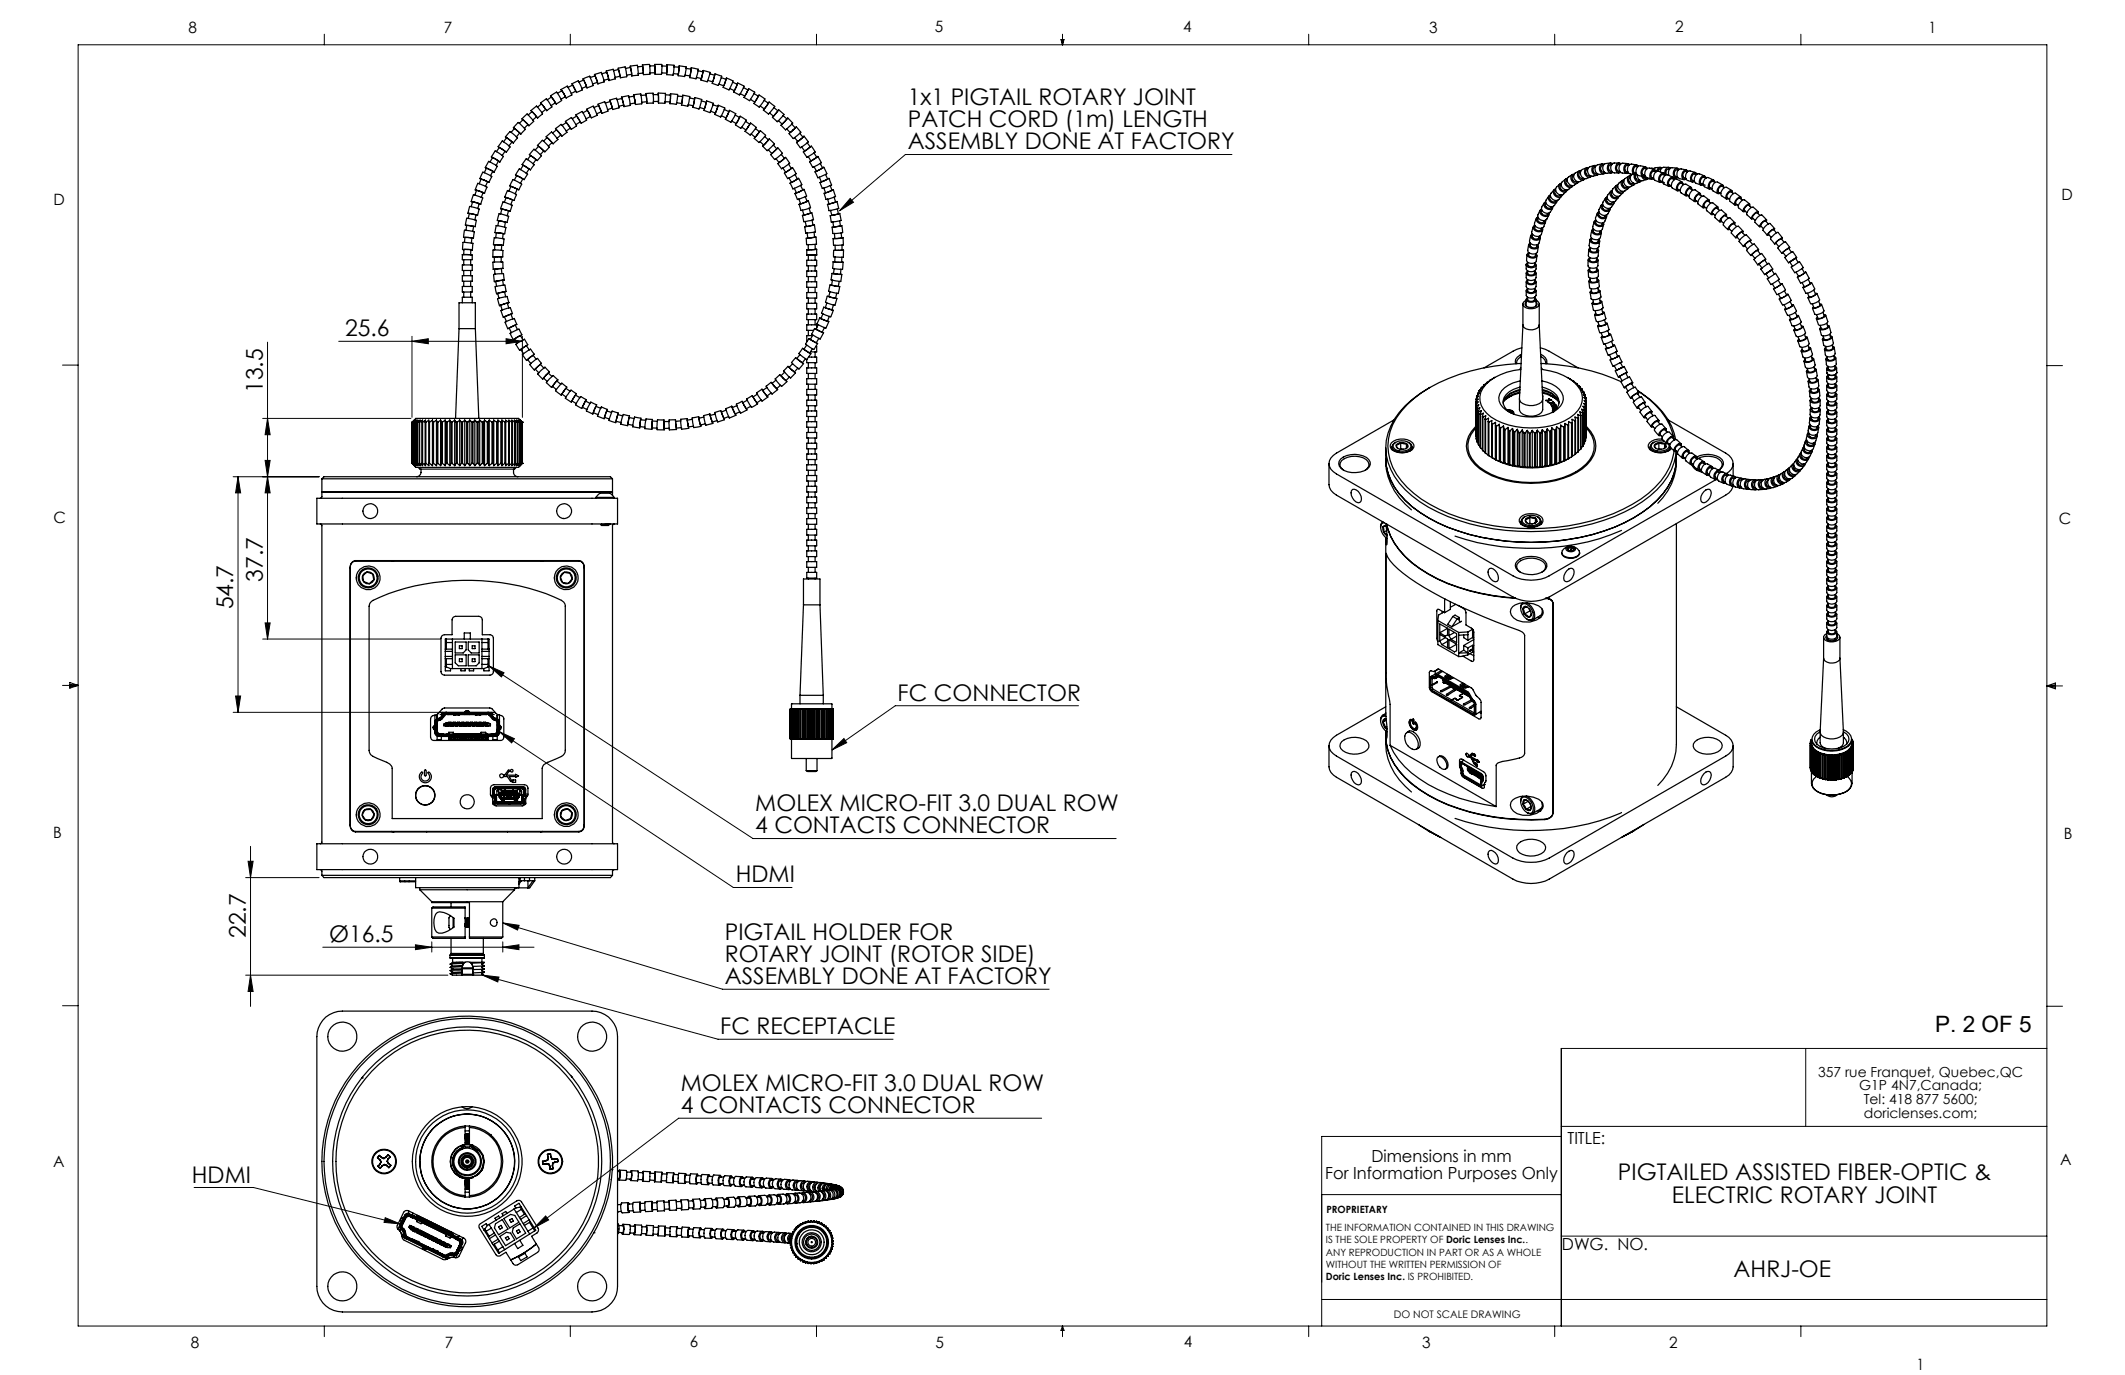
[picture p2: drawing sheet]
<svg xmlns="http://www.w3.org/2000/svg" width="432mm" height="279mm" viewBox="0 0 432 279" stroke-linecap="round" stroke-linejoin="round" font-family="sans-serif">
<defs><g id="words">
<g font-size="4.7">
<text x="184.5" y="21.3">1x1 PIGTAIL ROTARY JOINT</text>
<text x="184.5" y="25.8">PATCH CORD (1m) LENGTH</text>
<text x="184.5" y="30.3">ASSEMBLY DONE AT FACTORY</text>
<text x="70.1" y="68.3">25.6</text>
<text x="53.4" y="79.9" transform="rotate(-90 53.4 79.9)">13.5</text>
<text x="53.4" y="118.2" transform="rotate(-90 53.4 118.2)">37.7</text>
<text x="47.4" y="123.8" transform="rotate(-90 47.4 123.8)">54.7</text>
<text x="182.4" y="142.4">FC CONNECTOR</text>
<text x="153.5" y="164.8">MOLEX MICRO-FIT 3.0 DUAL ROW</text>
<text x="153.5" y="169.3">4 CONTACTS CONNECTOR</text>
<text x="149.5" y="179.3">HDMI</text>
<text x="49.9" y="190.6" transform="rotate(-90 49.9 190.6)">22.7</text>
<text x="66.9" y="191.4">Ø16.5</text>
<text x="147.3" y="190.9">PIGTAIL HOLDER FOR</text>
<text x="147.3" y="195.5">ROTARY JOINT (ROTOR SIDE)</text>
<text x="147.3" y="200">ASSEMBLY DONE AT FACTORY</text>
<text x="146.4" y="210.1">FC RECEPTACLE</text>
<text x="138.4" y="221.6">MOLEX MICRO-FIT 3.0 DUAL ROW</text>
<text x="138.4" y="226.2">4 CONTACTS CONNECTOR</text>
<text x="328.8" y="239.8">PIGTAILED ASSISTED FIBER-OPTIC &amp;</text>
<text x="39" y="240.3">HDMI</text>
<text x="339.7" y="244.4">ELECTRIC ROTARY JOINT</text>
<text x="352.3" y="259.4">AHRJ-OE</text>
</g>
<text font-size="4.6" x="393.2" y="209.7">P. 2 OF 5</text>
<g font-size="3.4">
<text x="318.5" y="232.4">TITLE:</text>
<text x="269.3" y="239.6">For Information Purposes Only</text>
<text x="278.7" y="236">Dimensions in mm</text>
<text x="317.4" y="254.1">DWG. NO.</text>
</g>
<g font-size="3.2">
<text x="38.3" y="6.7">8</text>
<text x="90.2" y="6.7">7</text>
<text x="139.7" y="6.5">6</text>
<text x="190" y="6.5">5</text>
<text x="240.4" y="6.6">4</text>
<text x="290.4" y="6.7">3</text>
<text x="340.4" y="6.5">2</text>
<text x="391.9" y="6.7">1</text>
<text x="10.9" y="41.6">D</text>
<text x="418.9" y="40.7">D</text>
<text x="10.8" y="106.3">C</text>
<text x="418.4" y="106.4">C</text>
<text x="10.8" y="170.2">B</text>
<text x="419.4" y="170.6">B</text>
<text x="10.8" y="237.2">A</text>
<text x="418.6" y="236.8">A</text>
<text x="38.8" y="273.8">8</text>
<text x="90.4" y="273.8">7</text>
<text x="140.2" y="273.8">6</text>
<text x="190.1" y="273.9">5</text>
<text x="240.5" y="273.8">4</text>
<text x="289" y="273.9">3</text>
<text x="339.1" y="273.8">2</text>
<text x="389.5" y="278.4">1</text>
</g>
<g font-size="2.8">
<text x="369.5" y="218.8">357 rue Franquet, Quebec,QC</text>
<text x="377.8" y="221.6">G1P 4N7,Canada;</text>
<text x="378.7" y="224.4">Tel: 418 877 5600;</text>
<text x="378.8" y="227.2">doriclenses.com;</text>
</g>
<text font-size="2.1" x="283.2" y="267.8">DO NOT SCALE DRAWING</text>
<g font-size="2">
<text x="269.4" y="250.1">THE INFORMATION CONTAINED IN THIS DRAWING</text>
<text x="269.5" y="246.5">PROPRIETARY</text>
<text x="269.4" y="252.6">IS THE SOLE PROPERTY OF Doric Lenses Inc..</text>
<text x="269.4" y="255.1">ANY REPRODUCTION IN PART OR AS A WHOLE</text>
<text x="269.4" y="257.6">WITHOUT THE WRITTEN PERMISSION OF</text>
<text x="269.4" y="260.2">Doric Lenses Inc. IS PROHIBITED.</text>
</g>
</g></defs>
<g fill="none" stroke="#000" stroke-width=".2">
<path d="M15.9 9.1h400v260.4h-400zM65.9 6.9v2.2M115.9 6.9v2.2M165.9 6.9v2.2M215.6 8h.6l-.3 1.1zM215.7 8l.2 1.1M215.9 6.9v2.2M216 8l-.1 1.1M265.9 6.9v2.2M315.9 6.9v2.2M365.9 6.9v2.2M250.3 31.4h-66.3l-13.4 11.4"/>
<path d="M172.8 40.3l.6 .8-2.8 1.7zM12.7 74.2h3.2M54.4 69.5v60.4M68.8 69.4h37.4M83.7 69.4l3.3-.6v1zM83.7 68.3v16.5M102.8 68.8l3.4 .6-3.4 .4zM106.2 68.3v16.5M415.9 74.3h3.2M47.4 96.9h17.4M48.4 96.9v47.8M48.4 96.9l.5 3.3h-1z"/>
<path d="M53.4 85h30.1M53.9 93.6h1l-.5 3.3zM54.4 85l.5 3.3h-1zM54.4 96.9l.5 3.3h-1zM12.7 139.3h3.2M14.2 139.1l1.7 .2M14.2 138.7l1.7 .6-1.7 .5zM15.9 139.3l-1.7 .3M53.4 129.9h36.1M53.9 126.6h1l-.5 3.3zM99.4 135.3l53.6 35.1h73.8M99.4 135.3l3 1.4-.5 .8z"/>
<path d="M415.9 139.4h3.2M415.9 139.4l1.8-.6v1.2zM415.9 139.4l1.8 .3M417.7 139.2l-1.8 .2M47.4 144.7h42.3M47.9 141.4h1l-.5 3.3zM101.5 148.7l47.5 31.6h11.9M101.5 148.7l3 1.4-.5 .9zM169.1 152.4l2.4-2.3 .5 .8zM219.1 143.4h-37.2l-12.8 9M49.9 178.3h14.9M50.4 175h1l-.5 3.3z"/>
<path d="M50.9 172v32.5M49.9 198.2h41.1M50.9 198.2l.5 3.3h-1zM65.6 192.5h42.9M84.4 192l3.3 .5-3.3 .5zM87.7 191.4v2.1M98.1 198.2l47.8 13h35.6M98.1 198.2l3.3 .3-.3 1zM102.2 187.5l44.6 13.5h66.4M102.2 192.5l3.2-.5v1zM102.2 191.4v2.1M102.2 187.5l3.3 .5-.3 1z"/>
<path d="M12.7 204.4h3.2M366.9 213v15.9M415.9 204.5h3.2M415.9 213h-98.6v56.5M211.7 227.2h-73.8l-29.4 22.3M317.3 228.9h98.6M317.3 230.9h-48.7v38.6M39.4 241.3h12.1l29.9 7.4M78.3 247.4l3.1 1.3-3.4-.3zM110.9 247.1l.6 .8-3 1.6zM268.6 242.7h48.7M317.3 251.2h98.6"/>
<path d="M65.9 269.5v2.1M115.9 269.5v2.1M165.9 269.5v2.1M215.9 269.5v2.1M215.9 269.5l.3 .8h-.6zM265.9 269.5v2.1M268.6 264.1h147.3M315.9 269.5v2.1M365.9 269.5v2.1"/>
</g>
<g fill="#000">
<path d="M172.8 40.3l.6 .8-2.8 1.7zM102.2 187.5l3.3 .5-.3 1zM101.5 148.7l3 1.4-.5 .9zM99.4 135.3l3 1.4-.5 .8zM169.1 152.4l2.4-2.3 .5 .8zM98.1 198.2l3.3 .3-.3 1zM78.3 247.4l3.1 1.3-3.4-.3zM110.9 247.1l.6 .8-3 1.6z"/>
<path d="M83.7 69.4l3.3-.6v1zM102.8 68.8l3.4 .6-3.4 .4z"/>
<path d="M53.9 93.6h1l-.5 3.3zM54.4 85l.5 3.3h-1z"/>
<path d="M54.4 96.9l.5 3.3h-1zM53.9 126.6h1l-.5 3.3zM48.4 96.9l.5 3.3h-1zM47.9 141.4h1l-.5 3.3zM50.4 175h1l-.5 3.3zM50.9 198.2l.5 3.3h-1z"/>
<path d="M102.2 192.5l3.2-.5v1zM84.4 192l3.3 .5-3.3 .5z"/>
</g>
<g fill="none" stroke="#000" stroke-width=".25">
<path d="M112 19.8l-.1-.3 1.1 1.6M113.1 18.7l1 1.7-1.1 .7M113.1 18.7l-1.2 .8M114 18.2l1.3-.7 .1 .1 .8 1.7-1.2 .6M114.1 18.5l-.1-.3 1 1.7M114.2 18.5l.7 1.1-.9 .6M114.2 18.5l-1 .5M114.8 19.6l.2 .3M115.4 17.8l.9-.5 .4 .6 .3 .6-.9 .5M117.5 16.4l-1.3 .6 .9 1.8 1.2-.5-.8-1.9M117.6 16.7l1-.4 .3 .6 .3 .7-1 .4M118.6 16.3l-.1-.3 .8 1.9"/>
<path d="M119.1 17.6l.2 .3M119.8 15.5l.7 1.9-1.2 .5M119.8 15.5l-1.3 .5M119.9 15.8l1-.4 .4 .9 .1 .4-1 .4M120.8 15.1l1.4-.4 .6 2-1.3 .3M120.9 15.4l-.1-.3 .7 1.9M121.4 16.8l.1 .2M123.2 14.4l1.4-.3 .4 2M123.2 14.7v-.3l.6 2M123.3 14.7l.3 1.4-.9 .2M123.3 14.7l-1 .3M123.6 16.1l.2 .3"/>
<path d="M124.6 14.4l1.1-.3 .2 .7 .1 .7-1 .2M125 16l-1.2 .4M126.3 19.7l1.4-.3 .4 2M127 13.6l.4 2-1.4 .2-.4-1.9M127 13.6l-1.4 .3M127.1 13.9l1-.2 .2 1.4M127.8 19.7l1-.2 .2 .7v.7l-1 .2M128.1 13.4l1.4-.1v.1l.2 1.9-1.3 .1M128.1 13.7v-.3l.3 2M128.3 15.1l.1 .3M128.3 15.1l-1 .2M128.8 19.3l1.4-.2 .2 2-1.3 .1z"/>
<path d="M129.5 13.6l1.1-.1 .1 .9v.5l-1.1 .1M130.2 19.4l1.1-.1 .1 .9v.5l-1 .1M131.2 19l1.5-.1 .1 2.1h-1.4zM132 13.4h1l.1 .4v1h-1.1M132 15.1l-1.3 .1-.2-2 1.5-.1v2M132.7 19.2l1.1 .1v1.3M133 13.1h1.5l-.1 2h-1.3zM133.7 19.2l.1-.3v2l-.1-.3M133.7 18.9l1.5 .1M134.4 13.4h1.1v.7v.8l-1.1-.1M135.2 19l-.1 2M135.2 19.3h1v.7v.7h-1.1"/>
<path d="M136.2 19.3v-.3l-.1 2.1M136.2 19l1.5 .2v.4l-.3 1.6-1.3-.1M136.9 13.6l1.1 .1v.4l-.2 1-1-.1M136.9 13.3l-.1 2-1.3-.1v-2l1.5 .1M137.7 19.5l1 .1v.5l-.2 .9-1-.1M138 13.4l1.4 .2-.3 2-1.3-.2 .2-2M138.7 19.3l1.5 .3-.4 2-1.3-.3zM139.4 13.9l1 .1-.1 1-.1 .4-1-.1M140.1 19.9l1 .2-.1 1-.2 .4-1-.2M140.4 13.8l-.3 2 1.3 .2 .5-1.9M140.4 13.8l1.5 .3M141.2 19.8l1.4 .4-.6 2-1.2-.4 .4-1.9"/>
<path d="M141.8 14.4l1 .2v.4l-.3 .9-1-.2M142.5 16.3l1.2 .3M142.5 15.9v.4M142.8 14.6l.1-.3-.4 2M142.9 14.3l1.4 .4-.6 1.9M144.2 15l1 .3-.2 .9-.2 .4-1-.3M145.3 15l1.3 .5-.7 1.9-1.2-.5 .6-1.9M146.5 15.8l1 .3-.2 .7-.3 .6-1-.3M147.6 15.8l1.3 .6-.8 1.9-1.2-.6zM148.8 16.7l1 .4-.3 .7-.3 .6-.9-.4M151.1 17.8l.9 .5-.3 .6-.4 .6-.9-.5M151.2 17.5l-1.3-.6-.8 1.8 1.1 .6 1-1.8"/>
<path d="M152.1 18l1.3 .7-1.1 1.8-1.1-.7 .9-1.8M153.2 19l.9 .5-.6 1.1-.1 .1-.9-.5M154.2 19.3l1.2 .8-1.1 1.7-1.1-.8zM96.2 39.6l1.9 .6-.4 1.3M96.2 39.5l-.5 1.5M96.5 39.7l.3-1 .7 .2 .6 .3-.3 .9M96.6 38.6l.5-1.3 .3 .1 1.6 .6-.5 1.3M96.8 38.7l-.2-.1 1.9 .7M97.4 37.4l.4-1 .6 .2 .7 .3-.5 1M98.1 35l-.6 1.3 1.8 .8 .6-1.2-1.8-.9M98.1 39.2l.4 .1M98.4 35.1l.4-.9 .7 .3 .6 .3-.4 .9"/>
<path d="M98.8 34.2l-.2-.2 1.8 1M99.3 32.8l1.7 1-.6 1.2M99.3 32.8l-.7 1.2M100.1 34.9l.3 .1M100.1 32l1.2 .7-.5 1M100.1 32.1l-.3-.2 1.8 1M100.1 32l-.5 .9M100.6 30.7l-.8 1.2M100.6 30.7l1.7 1.1M100.9 30.8l.6-.8 .6 .3 .5 .5-.6 .8M101.3 32.8l.3 .1M102.3 31.8l-.7 1.1"/>
<path d="M102.3 28.8l.6-.8 .4 .2 .7 .7-.6 .8M102.7 27.8l.9-1.1 1.6 1.3M102.9 28l-.2-.2 1.6 1.2M103.1 38.7l1.9 .8-.5 1.2-1.9-.7M103.1 38.7l-.5 1.4M103.4 38.8l.4-.9 .9 .3 .4 .3-.4 .9M103.6 29.8l-.7 1.1-1.7-1.1 .9-1.2 1.5 1.3M103.9 26.9l.6-.8 .8 .6 .3 .3-.7 .8M104 28.9l.3 .1M104.2 36.5l1.8 .9-.6 1.2-1.8-.8zM104.3 25.9l1-1 .3 .2 1.2 1.2-1 .9M104.5 36.6l.5-.9 .6 .3 .6 .4-.5 .9"/>
<path d="M104.5 26.1l-.2-.2 1.5 1.3M105.2 28l-.9 1M105.5 34.3l1.7 1.1-.7 1.1-1.8-.9zM105.5 25.1l.8-.8 .9 1M105.6 27.1l.2 .1M105.8 34.5l.5-.9 1.1 .6 .1 .2-.6 .8M106 24.2l1.1-1h.1l1.2 1.4-.9 .9M106.2 24.4l-.2-.2 1.5 1.3M106.9 32.3l1.6 1.2-.7 1-1.7-1.1zM107.2 32.5l.6-.9 .6 .4 .5 .5-.6 .8M107.2 25.4l.3 .1M107.2 25.3l-.7 .8"/>
<path d="M107.3 23.4l.8-.7 .9 1M107.9 22.5l1.1-.9 1.2 1.5-.9 .9M108.1 22.7l-.2-.2 1.4 1.5M108.5 30.3l1.5 1.3-.8 1-1.6-1.2zM108.7 30.5l.7-.8 .2 .1 .9 .9-.7 .7M109 23.7l.3 .3M109 23.7l-.8 .7M109.2 29.6l1-1.1 1.4 1.5M109.2 21.8l.8-.7 .5 .6 .4 .5-.8 .7M109.2 29.6l1.5 1.3 .9-1M109.8 20.9l1.2-.8 1.1 1.6-1 .8zM110.9 27.8l1.2-1 1.2 1.6"/>
<path d="M111.2 20.3l.8-.6 .8 1.2M111.2 28l.9 1M111.2 28l-.2-.2 1.4 1.4M111.2 28l-.8 .7M112.1 29l.3 .2M112.1 29l-.7 .7M112.3 27.1l.8-.7 .2 .3 .6 .7-.7 .7M112.8 20.9l.2 .2M112.8 20.9l-.8 .6M113.4 28.3l-1 .9M114 25.3l-1.1 .9 1.3 1.5 1-.8-1.2-1.6M114.2 25.5l.8-.6 .5 .5 .4 .6-.9 .6"/>
<path d="M114.9 24.7l1.2-.8 1.1 1.7-1.1 .7-1.2-1.6M116.3 24.1l.9-.5 .1 .1 .6 1.1-.9 .5M117 23.4l1.3-.8 .9 1.8-1.1 .6zM118.4 22.9l.9-.5 .3 .4 .4 .9-.9 .5M120.5 21.6l-1.3 .6 1 1.8 1.2-.6M120.5 21.6l.8 1.8M120.6 21.9l1-.5 .1 .2 .5 1.1-1 .4M122.9 20.7l-1.4 .5 .8 1.8 1.2-.4-.6-1.9M123 21l1-.4 .1 .2 .3 1.1-1 .4M123.9 20.4l1.4-.4 .5 1.9-1.3 .4-.6-1.9M126.3 20v-.3l.5 2M126.4 20l.3 1.3-1 .3"/>
<path d="M126.4 20l-1.1 .2M126.7 21.4l.1 .3M128.1 21.4l-1.3 .3M133.8 20.6h-1M133.8 21h1.3M136.1 20.7v.4M142.5 20.5l1 .3v.2l-.4 1.1-1-.3M143.6 20.5l-.5 1.9 1.2 .5M143.6 20.5l1.4 .5-.7 1.9M144.9 21.3l.9 .3-.1 .4-.4 1-.9-.4M147.1 22.2l1 .5-.3 .6-.3 .7-1-.5M147.3 21.9l-1.4-.5-.7 1.8 1.2 .6 .9-1.8"/>
<path d="M148.2 22.4l1.3 .7-.9 1.7-1.2-.6 .8-1.8M149.4 23.4l.9 .5-.3 .6-.4 .6-.9-.5M150.4 23.6l1.2 .8-1.1 1.7-1.1-.7zM151.5 24.7l.8 .5-.5 .9-.2 .3-.9-.6M152.5 25l1.2 .9-1.3 1.5-1-.7zM153.5 26.1l.8 .7-.7 .9-.2 .2-.8-.7M155.2 29.4l-.2 .3M155.3 20.4l.8 .6-.3 .6-.5 .5-.9-.6M155.4 27.7l.7 .7-.1 .2-.8 .9-.8-.7M155.6 27.5l-1.1-1-1.3 1.6 1 .9M155.6 27.5l-1.4 1.5M156.1 28.4l.2-.2-1.3 1.5"/>
<path d="M156.3 20.7l1.1 1-1.2 1.5-1.1-.8zM156.3 28.2l1.1 1M157.1 29.5l.7 .7-.8 .9-.2 .1-.7-.8M157.2 21.8l.8 .7-.2 .4-.6 .7-.8-.7M157.3 29.3l-1.4 1.3-.9-.9M158 30l1 1.2M158 30.1l-1.4 1.3M158.8 31.4l.6 .8-.8 .6-.3 .2-.6-.8M159 31.2l-1.6 1.2-.8-1M159.1 23.5l.8 .7-.5 .5-.5 .5-.7-.7M159.3 23.2l-1.3 1.5-1-.9 1.2-1.5 1.1 .9M159.4 35.2l1.6-1.2 .8 1.3-1.7 1z"/>
<path d="M159.6 32l-1.6 1.2 .8 1.1 1.6-1.1M159.6 32l.9 1.2M160.1 24l1 1-1.5 1.4-.9-1zM160.2 33.3l.6 .9-.1 .2-1.1 .6-.5-.9M160.5 37.2l.6 1.2 1.8-.9M160.8 37l-.3 .2M160.9 25.2l.7 .8-.7 .7-.4 .2-.7-.7M161.5 35.5l.5 .9-.3 .2-.9 .4-.5-.8M161.8 25.8l.9 1.1-1.5 1.3-.9-1 1.5-1.4M161.8 39.2l-.3 .1M162 36.3l.3-.1-1.8 1M162.1 28.7l-.2 .3"/>
<path d="M162.3 36.2l.6 1.3M162.5 27.1l.7 .8-.7 .6-.4 .3-.7-.9M162.7 37.6l.4 1-.6 .3-.6 .3-.5-1M163.1 38.6l.3-.1-1.9 .8M163.2 27.8l.2-.1-1.5 1.3M163.4 27.7l.9 1.2-1.6 1.1-.8-1M163.4 38.5l.5 1.4-1.9 .6-.5-1.2M163.6 39.9l.4 1-1.1 .5h-.2l-.4-1M164 29l.6 .8-.5 .5-.6 .4-.6-.9M164.2 31.8l.6 .9 1.1-.8M164.7 32.7l-.2 .1M164.9 29.7l-1.7 1.2 .8 1.1"/>
<path d="M164.9 29.7l.8 1.2M165.4 31l.5 .9M165.6 34.9l.6 1.2 1.8-.8M165.6 30.9l-1.7 1.1M165.9 34.7l-.3 .2M165.9 31.9l.3-.1-1.7 1M166.2 31.8l.7 1.3-.1 .1-1.7 .8-.6-1.2M166.7 33.2l.4 .9-.3 .3-.9 .4-.5-.9M167.1 34.1l.3-.1-1.8 .9M167.4 34l.6 1.3M167.5 39.3l1.8-.7 .5 1.4-1.9 .5zM167.7 35.4l.5 1-.6 .3-.7 .2-.4-.9"/>
<path d="M168.4 36.2l-1.8 .9 .5 1.2M168.5 36.2l.5 1.4-1.9 .7M168.7 37.7l.4 1-.9 .4-.5 .1-.3-1M314.7 39.8l-.2 .4a1.02 1.02 0 0 0 .1 1.6 1.02 1.02 0 0 0 1.5-.4l.2-.4M315.1 39.9a.71 .71 0 0 0 .1 1 .71 .71 0 0 0 1-.2M315.1 39.6a.77 .77 0 0 0-.5 .8 .77 .77 0 0 0 .5 .7l.3 .1a.67 .67 0 0 0 1-.5M315.8 38.6a1.35 1.35 0 0 0-.7 1.4 1.07 1.07 0 0 0 1.7 .5M316.1 38.7a.69 .69 0 0 0 .1 .9 .69 .69 0 0 0 .9 0M316.1 38.4a.87 .87 0 0 0-.5 .9 .87 .87 0 0 0 .8 .7l.3 .1a.66 .66 0 0 0 .7-.5M317 37.4l-.4 .3a1.02 1.02 0 0 0-.2 1.6 1.02 1.02 0 0 0 1.6-.1l.3-.3M317.3 37.5a.7 .7 0 0 0-.1 1 .7 .7 0 0 0 1 .1M317.3 37.3a.89 .89 0 0 0-.6 .9 .89 .89 0 0 0 .8 .7 .71 .71 0 0 0 1-.3"/>
<path d="M317.3 39.9l-.5 .6M318.2 36.3l-.4 .4a1 1 0 0 0-.3 1.5 1 1 0 0 0 1.5 0l.4-.2M318.5 36.5a.71 .71 0 0 0-.1 1 .71 .71 0 0 0 .9 .2M318.5 36.2a.99 .99 0 0 0-.5 1.3 .99 .99 0 0 0 1.3 .5l.3-.3M318.8 36a1.03 1.03 0 0 0-.2 1.2 1.03 1.03 0 0 0 1.1 .5l.2-.1M319.5 35.5l-.8 .4M319.8 35.7a.69 .69 0 0 0-.2 .9 .69 .69 0 0 0 .9 .3M319.9 35.4a.93 .93 0 0 0-.7 .9 .93 .93 0 0 0 .6 .9l.3 .1 .5-.1M320.6 37.2l-.7 .4M320.8 36.9l-.2 .3M321 34.7l-.5 .2a1.02 1.02 0 0 0-.7 1.3 1.02 1.02 0 0 0 1.3 .7M321.2 34.9a.72 .72 0 0 0-.3 .9 .72 .72 0 0 0 .8 .4"/>
<path d="M321.3 34.7a.88 .88 0 0 0-.8 .6 .88 .88 0 0 0 .4 1 .8 .8 0 0 0 .9 .2M321.8 36.5l-.7 .4M322.1 36.3l-.3 .2M322.4 34.1a1.41 1.41 0 0 0-1.3 1 1.06 1.06 0 0 0 1.3 1.2M322.7 34.3a.71 .71 0 0 0-.4 .9 .71 .71 0 0 0 .8 .5M322.8 34.1a.98 .98 0 0 0-.8 1.1 .98 .98 0 0 0 1.1 .8l.3-.2M323.1 36l-.8 .3M324 33.6l-.5 .2a1.01 1.01 0 0 0-.9 1.1 1.01 1.01 0 0 0 1.1 .9M324.2 33.9a.69 .69 0 0 0-.5 .8 .69 .69 0 0 0 .8 .5M324.3 33.7a.9 .9 0 0 0-.9 .5 .9 .9 0 0 0 .3 1.1 .63 .63 0 0 0 1.1 .1M324.5 35.6l-.8 .2M324.7 33.5a1.02 1.02 0 0 0-.6 1.1 1.02 1.02 0 0 0 1 .8"/>
<path d="M325.6 33.3l-.9 .2M325.8 33.6a.69 .69 0 0 0-.6 .8 .69 .69 0 0 0 .8 .6M325.9 35.3l-.8 .2M326 33.4a.92 .92 0 0 0-1 .5 .92 .92 0 0 0 .3 1.1 .59 .59 0 0 0 .9 .1M327.3 33.1l-.5 .1a1.03 1.03 0 0 0-1.1 1.1 1.03 1.03 0 0 0 1.3 .9l.4-.1M327.3 38.9a1.37 1.37 0 0 0-.7 1.5 1.04 1.04 0 0 0 .9 .7 1.04 1.04 0 0 0 1-.6l.3-.3M327.5 33.4a.69 .69 0 0 0-.7 .7 .69 .69 0 0 0 .8 .7M327.6 38.7a.97 .97 0 0 0-.3 1.3 .97 .97 0 0 0 1.3 .3l.4-.4M327.6 39a.69 .69 0 0 0 .1 .9 .69 .69 0 0 0 .9 0M327.7 33.3a.75 .75 0 0 0-.9 .1 .75 .75 0 0 0-.2 .8 .8 .8 0 0 0 1.1 .9M327.8 38.3a1.03 1.03 0 0 0 .3 1.4 1.03 1.03 0 0 0 1.4-.3l.3-.2M328.1 35.1h.9"/>
<path d="M328.4 37.7l-.7 .7M328.7 37.9a.7 .7 0 0 0 0 .9 .7 .7 0 0 0 1 .1M328.8 37.5a.98 .98 0 0 0-.4 1.3 .98 .98 0 0 0 1.3 .5l.3-.4M329 37.3a1.02 1.02 0 0 0 .1 1.3 1.02 1.02 0 0 0 1.4 0l.4-.3M329 33.1a1.39 1.39 0 0 0-1.6 .5 1.03 1.03 0 0 0 .7 1.5M329.2 33.4a.69 .69 0 0 0-.7 .7 .69 .69 0 0 0 .7 .7M329.4 33.3a.67 .67 0 0 0-.8-.1 .67 .67 0 0 0-.3 .7 .86 .86 0 0 0 1 1.2M329.7 36.7l-.8 .5M330 36.8a.71 .71 0 0 0-.2 1 .71 .71 0 0 0 1 .2M330 36.5a.82 .82 0 0 0-.6 .7 .82 .82 0 0 0 .4 .9 .71 .71 0 0 0 1.2-.1M330.8 33.3a1.3 1.3 0 0 0-1.7 .3 1.03 1.03 0 0 0 0 1.1 1.03 1.03 0 0 0 1 .5h.5M331 33.6a.69 .69 0 0 0-.8 .6 .69 .69 0 0 0 .6 .8"/>
<path d="M331 35.8l-.4 .2a1.03 1.03 0 0 0-.6 1.3 1.03 1.03 0 0 0 1.3 .7M331.2 33.5a.76 .76 0 0 0-1-.1 .76 .76 0 0 0-.2 1 .71 .71 0 0 0 .9 .8M331.3 35.3l.9 .2M331.3 36a.7 .7 0 0 0-.3 .9 .7 .7 0 0 0 .9 .3M331.4 35.7a.97 .97 0 0 0-.7 1.1 .97 .97 0 0 0 .9 .8l.4-.1M331.5 33.3l1.1 .2M331.5 33.4a1.05 1.05 0 0 0-.8 .9 1.05 1.05 0 0 0 .6 1M331.7 35.4a1.02 1.02 0 0 0-.2 1.4 1.02 1.02 0 0 0 1.4 .3l.4-.2M332 37.5l-.6 .4M332.1 35.5a1.04 1.04 0 0 0 .2 1.1 1.04 1.04 0 0 0 1 .3l.2-.2M332.2 37.3l-.2 .2M332.4 35.5a.76 .76 0 0 0 .1 .8 .76 .76 0 0 0 .7 .3"/>
<path d="M332.7 35.5a1.02 1.02 0 0 0 1.1 1.2M332.8 33.9a.7 .7 0 0 0-.9 .5 .7 .7 0 0 0 .6 .8M332.9 35.7l1 .2 .3 .3h.4M332.9 33.8a.64 .64 0 0 0-.8-.2 .64 .64 0 0 0-.3 .7 .75 .75 0 0 0 0 .9 .75 .75 0 0 0 .8 .2M333.6 35.8a.75 .75 0 0 0 1.3 .5M334.4 35.9a.77 .77 0 0 0 .9 .4M334.4 33.9l-.5-.1a.93 .93 0 0 0-1.3 .3 1.02 1.02 0 0 0 .4 1.6M334.6 36.1l1 .3M334.6 36.5l-.7 .2M334.6 34.3a.7 .7 0 0 0-.9 .5 .7 .7 0 0 0 .6 .9M334.7 34.3a.56 .56 0 0 0-.6-.4 .56 .56 0 0 0-.4 .5 .88 .88 0 0 0 .5 1.5l.1-.1M335.2 34.1l1 .4"/>
<path d="M335.2 34.2a1.06 1.06 0 0 0-1 .8 1.06 1.06 0 0 0 .4 1.1M335.5 34.3h.5M335.7 34.2h-.3M336.3 36.7l1 .4M336.4 34.1l-.5 .3M336.5 34.9a.71 .71 0 0 0-1 .4 .71 .71 0 0 0 .5 .9M336.5 34.9a.46 .46 0 0 0-.6-.4 1.14 1.14 0 0 0-.2 1.9l.3-.1M337.4 34l-1.1 .1M337.5 34.3a.53 .53 0 0 0-.6 .4M337.7 34.1a.7 .7 0 0 0-.7 0 .7 .7 0 0 0-.3 .7M338 37.4l1.1 .5M338.1 35.2l-.6-.2a1 1 0 0 0-1.2 0 1 1 0 0 0-.3 1.2l.3 .5"/>
<path d="M338.3 35.6a.4 .4 0 0 0-.2-.4 .4 .4 0 0 0-.4 0l-.4 .4-.3 .7a.54 .54 0 0 0 .1 .5 .54 .54 0 0 0 .5 .2l.2-.1M338.4 35.6a.75 .75 0 0 0-1 .2 .75 .75 0 0 0 0 1l.8 .3M338.8 35.5l1.1 .5M338.9 35.5a1.11 1.11 0 0 0-1 .7 1.11 1.11 0 0 0 .2 1.2M339.1 34a1.66 1.66 0 0 0-1.5 .2l-.2 .7M339.3 34.3a.72 .72 0 0 0-.7 .4 .72 .72 0 0 0 .1 .8M339.4 34.2a.85 .85 0 0 0-1 .2 .85 .85 0 0 0-.1 1l.1 .2M339.8 38.2l1 .6M339.8 34.1l1.1 .1M339.8 34.1a1.02 1.02 0 0 0-.6 1.6M340 36.1l.6 .1M340.2 36.5v-.1a.42 .42 0 0 0-.7-.3 1.13 1.13 0 0 0-.3 1.8l.3-.1"/>
<path d="M340.3 36.5l-.5-.2a.74 .74 0 0 0-.7 .6 .74 .74 0 0 0 .5 .8M341.1 34.5a.7 .7 0 0 0-.9 .6 .7 .7 0 0 0 .7 .8M341.2 34.4a.67 .67 0 0 0-.8-.1 .67 .67 0 0 0-.4 .7 .77 .77 0 0 0 .1 .8 .77 .77 0 0 0 .8 .3M341.6 39.2l1 .6M341.6 34.3l1.1 .2M341.6 34.3a1.05 1.05 0 0 0-.9 1.1 1.05 1.05 0 0 0 1 1l.5 .1M341.8 37l-1.1-.6a1.17 1.17 0 0 0-.9 1.8M342 37.4l-.2-.4a1.13 1.13 0 0 0-.9 1.8l.4-.1M342.1 37.5l-.4-.2a.87 .87 0 0 0-.7 1.2l.4 .2M342.9 34.9a.7 .7 0 0 0-.9 .5 .7 .7 0 0 0 .6 .9M343 34.8v-.1a.69 .69 0 0 0-.8-.1 .69 .69 0 0 0-.4 .7 .73 .73 0 0 0 0 .8 .73 .73 0 0 0 .8 .3M343.6 38.1l-1-.7a1.22 1.22 0 0 0-1 1.8"/>
<path d="M343.8 38.5l-.2-.4a1.31 1.31 0 0 0-1.1 1.7l.5-.1M344 38.7l-.5-.4a.87 .87 0 0 0-.8 1.2l.5 .3M344.4 38.6l1.1 .7M344.4 38.6a1.19 1.19 0 0 0-1.2 1.3l.2 .4M344.5 35.1l-.5-.2a1.02 1.02 0 0 0-1.5 .6 1.02 1.02 0 0 0 .9 1.3l.5 .2M344.8 35.5a.71 .71 0 0 0-1 .4 .71 .71 0 0 0 .5 .9M344.8 35.4a.56 .56 0 0 0-.5-.4 .56 .56 0 0 0-.6 .5 1.01 1.01 0 0 0 .3 1.5l.3-.1M345.3 35.3l1.1 .5M345.3 35.3a1.11 1.11 0 0 0-1 .8 1.11 1.11 0 0 0 .3 1.2l1 .3M345.5 39.7l-.1-.4a1.34 1.34 0 0 0-1.1 1.6h.5M345.8 39.9l-.5-.4a.96 .96 0 0 0-.8 1.2l.5 .4M346.1 37.5h-.1a.45 .45 0 0 1-.5 .1 .45 .45 0 0 1-.2-.5l.1-.6a.72 .72 0 0 1 .4-.7 .72 .72 0 0 1 .8 .1v.3a.73 .73 0 0 0-.9 .2 .73 .73 0 0 0 0 .9l.8 .3"/>
<path d="M346.2 39.8l1.1 .8M346.3 39.9a1.33 1.33 0 0 0-1.2 1.6M348.1 38.8l1 .5M348.2 36.6l-.5-.3a1.02 1.02 0 0 0-1.2 0 1.02 1.02 0 0 0-.4 1.2 .88 .88 0 0 0 .7 .7l.5 .2M348.4 37a.41 .41 0 0 0-.6-.4l-.4 .4-.3 .6a.51 .51 0 0 0 0 .6 .51 .51 0 0 0 .5 .2l.2-.1M348.5 37.1a.77 .77 0 0 0-.9 0 .77 .77 0 0 0-.3 .9l.6 .3M350.1 37.6l-.6-.3a1.03 1.03 0 0 0-1.2-.1 1.03 1.03 0 0 0-.4 1.1l.2 .5M350.2 38.1a.37 .37 0 0 0-.3-.5 1.41 1.41 0 0 0-.9 1.7h.5M350.4 38.1l-.5-.2a.87 .87 0 0 0-.7 1.2l.5 .2M351.9 38.7l-1.1-.6a1.22 1.22 0 0 0-1 1.7l1 .6M352 39.2l-.1-.5a1.35 1.35 0 0 0-1.1 1.7h.5M352.2 39.3l-.4-.3a.87 .87 0 0 0-.8 1.2l.5 .3"/>
<path d="M93.9 51.8h1.9M93.9 51.8v1h2.1v-1h-.2M93.9 53.8h2.1v1.2h-2.1zM93.9 56h2.1v1.1h-2.1zM93.9 58.2h2.1v1.1h-2.1zM94.1 49.2l-.1 1.5M94.1 49.3l2 .2M94.2 51.8l.1-1.1h.9l.5 .1-.1 1M94.2 52.8v1M94.2 55v1M94.2 57.1v1.1M94.2 59.3v1.1"/>
<path d="M94.3 50.8l-.3-.1 2 .1h-.3M94.4 46.8l-.2 1.4 2 .2 .2-1.3-2-.3M94.4 49.3l.1-1h.7l.7 .1-.1 1M94.5 45.8l.4-1.5 1.9 .5-.2 1.3-2-.3M94.7 46.8l.1-1 .7 .1 .7 .1-.1 1.1M95.1 44.4l.3-1 .7 .1 .6 .2-.2 1M95.4 41.9l-.3 1.4 1.9 .4 .4-1.2-1.9-.6M95.6 52.8v1M95.6 55v1M95.6 57.1v1.1M95.6 59.3v1.1M96 41.1l-.3-.1 2 .5"/>
<path d="M96 41l1.4 .4M96 41l-.3 1M96.1 49.4l-.1 1.4M97.4 41.4l.3 .1M97.4 41.4l-.3 1M100.2 50.8l2 .1v1.3h-2zM100.4 48.3l2 .2-.1 1.3-2-.1zM100.5 50.8v-1l.5-.1 1 .1-.1 1.1M100.7 48.3l.2-1h.7l.6 .2-.1 1M100.8 57.2l1.3-.3 .2 1.1M100.8 57.2l.1 1M100.8 45.8l2 .4-.2 1.3-2-.2z"/>
<path d="M101.1 45.9l.3-1 .6 .1 .7 .2-.2 1M101.4 43.4l2 .6-.4 1.2-1.9-.4M101.4 43.4l-.4 1.4M101.8 53.3v-1.1h-.7h-.7l.1 1.1M102 55.6l-.1-1h-.7l-.7 .1 .1 1.1M102 42.5l-.3-.1 1.9 .6M102.2 53.2v1.4l-2 .2v-1.5h2M102.4 56.9l-.1-1.3-1.9 .1-.1 .1 .1 1.5M102.4 56.9l-.3 .1M102.4 56.9l-1.9 .3h.3M102.5 41.1l.3-1 .5 .2 .8 .3-.3 1M102.8 59.2l-.2-1.3-1.8 .3-.2 .1 .3 1.4"/>
<path d="M102.8 59.2l-.3 .1M102.8 59.2l-1.9 .5h.3M103.3 42.9l-1.3-.4-.3 1M103.3 42.9l.3 .1M103.3 42.9l-.3 1M104.1 41.7l-.5 1.3M104.1 41.7l-1.9-.7-.5 1.4M162.7 41.4l-.3 .1M163.1 43.8l.2 1.2 2-.4M163.1 42.7l.3 1 1.3-.4M163.3 43.7l-.2 .1M163.8 46l-.3 .1"/>
<path d="M163.9 50.8v1M163.9 51.8h2M163.9 52.9h2v1.1h-2zM163.9 55.1h2v1.1h-2zM163.9 59.4h2v1.2h-2zM163.9 57.3h2v1.1h-2zM164.2 49.7l.1 1h1.4M164.3 40.8l.4 1.4-1.9 .6-.4-1.3M164.3 40.8l-.3 .1M164.3 40.8l-1.9 .7M164.3 50.7l-.4 .1M164.3 51.8v1.1"/>
<path d="M164.3 54v1.1M164.3 56.2v1.1M164.3 58.4v1M164.4 42.3l.3 1M164.7 43.3l.3-.1-1.9 .6M165 43.2l.3 1.5M165 44.7l.2 1-.4 .2-1 .1-.2-1M165.2 45.7h.3l-2 .4M165.4 47.2l.1 1-1.1 .2h-.3l-.1-1.1M165.5 45.6l.2 1.5-.1 .1-1.9 .2-.2-1.3M165.6 49.6l.1 1.1M165.6 51.8v1.1"/>
<path d="M165.6 54v1.1M165.6 56.2v1.1M165.6 58.4v1M165.7 50.6l.2 .1-2 .1M165.9 49.6l-2 .1-.1-1.3 2-.2 .1 1.4M165.9 50.7v1.1M168.7 59.2l-.3 1.1 .7 .2 .7 .1 .2-1.1M169.1 55.6l-.2 1.3 1.9 .3M169.1 55.6h.3M169.1 55.6l2 .2-.3-.1M169.2 56.9l-.2 1 .7 .2 .7 .1 .1-1.1M169.2 54.5l2 .2"/>
<path d="M169.3 48.5l.1 1.3 2-.1M169.3 53.2l-.1 1.3M169.3 53.2h.3M169.3 53.2l2 .1M169.4 50.9l2-.1v1.4h-2zM169.5 40l.3 1-.4 .2-.9 .3-.3-1.1M169.5 54.5l-.1 1.1 1.4 .1M169.5 47.4l.2 1.1 1.3-.2M169.6 48.4l-.3 .1M169.7 52.2l-.1 1 .7 .1h.7l.1-1.1M170.1 42.4l.3 1-.7 .2-.7 .1-.2-1M170.4 42.4l-.4-1.4-1.9 .5 .4 1.3"/>
<path d="M170.4 42.3l-1.9 .5M170.6 44.8l.2 1.1-.7 .1-.7 .1-.2-1.1M170.6 58.2l-.3 1.5-1.9-.5 .3-1.3 1.9 .3M170.9 44.8l-2 .3-.2-1.3 1.9-.4 .3 1.4M170.9 54.7l-.1 1M170.9 47.3l.1 1M171 48.3h.3l-2 .2M171 53.2l.3 .1M171.1 55.8l-.2 1.4M171.1 49.8v1l-.4 .1-1-.1v-1M171.2 47.3l-2 .1-.1-1.3 2-.3 .1 1.5M171.3 48.3l.1 1.5"/>
<path d="M171.3 53.3l-.1 1.5M310.1 53.8l.3 .4 1 .2M310.1 53.8v.8a1.15 1.15 0 0 0 1.7 .4M310.1 55.5v.9a1.19 1.19 0 0 0 1.7 .4M310.1 57.3v.9a1.19 1.19 0 0 0 1.7 .4M310.1 59.1v.9a1.15 1.15 0 0 0 1.7 .4M310.2 57l.2-.2a.75 .75 0 0 0 .5 .9 .75 .75 0 0 0 .9-.4v-.4l.3 .4a1.18 1.18 0 0 1-2 0zM310.3 51.7a1.66 1.66 0 0 0 0 1.5 1.24 1.24 0 0 0 1.9-.1l.1-1.1M310.4 55a.75 .75 0 0 0 .4 .9 .75 .75 0 0 0 .9-.3l.1-.6M310.4 55.1l-.3 .4a1.18 1.18 0 0 0 2 0l-.3-.4M310.4 58.6a.72 .72 0 0 0 .7 .9 .72 .72 0 0 0 .7-.9M310.4 51.5l.3-.2a.72 .72 0 0 0 .6 1 .72 .72 0 0 0 .8-.8l.1 .1a.58 .58 0 0 1 0 .6 .58 .58 0 0 1-.7 .3l-.3-.1a.66 .66 0 0 1-.7-.2 .66 .66 0 0 1-.1-.7z"/>
<path d="M310.4 53.3a.76 .76 0 0 0 .5 .9 .76 .76 0 0 0 .9-.3l.1-.5M310.4 53.4l-.3 .3a1.17 1.17 0 0 0 1.6 .6 .44 .44 0 0 0 .4-.4 .44 .44 0 0 0-.2-.4M310.6 49.7l-.1 .6a1.02 1.02 0 0 0 .3 1.2 1.02 1.02 0 0 0 1.2 .1l.4-.4M310.9 49.4a.49 .49 0 0 0-.3 .4 .49 .49 0 0 0 .3 .5l.6 .3a.66 .66 0 0 0 .8-.1 .66 .66 0 0 0 .2-.8M311 49.4a.69 .69 0 0 0 .5 1 .69 .69 0 0 0 .8-.7M311 47.9a1.79 1.79 0 0 0-.1 1.4l.8 .5 .8-.1M311.4 47.6a.6 .6 0 0 0-.3 .6 .6 .6 0 0 0 .5 .5l1 .1a.49 .49 0 0 0 .3-.9M311.4 47.6a.7 .7 0 0 0 .5 1 .7 .7 0 0 0 .9-.6M311.6 46.1a1.63 1.63 0 0 0-.3 1.4 1.09 1.09 0 0 0 1.2 .5 1.09 1.09 0 0 0 .8-.8l.2-.5M311.8 58.6l.3 .5a1.14 1.14 0 0 1-2 0l.3-.4M311.9 45.8a.65 .65 0 0 0-.3 .6 .65 .65 0 0 0 .5 .6l.6 .1a.56 .56 0 0 0 .7-.2 .56 .56 0 0 0 0-.6M312 45.9a.69 .69 0 0 0 .4 .9 .69 .69 0 0 0 .9-.4"/>
<path d="M312.1 53.9v.7l-.3 .4M312.1 55.5v.9l-.3 .4M312.1 57.3v.9l-.3 .4M312.1 59.1v.9l-.3 .4M312.2 44.3a1.3 1.3 0 0 0-.1 1.7 1.1 1.1 0 0 0 1.6 0M312.5 44.1a.78 .78 0 0 0-.3 .9 .78 .78 0 0 0 .8 .5h.3a.57 .57 0 0 0 .6-.2 .57 .57 0 0 0 .1-.6M312.5 43.7a1.02 1.02 0 0 0 .6 1 1.02 1.02 0 0 0 1.2-.2M312.6 44.2a.71 .71 0 0 0 .3 1 .71 .71 0 0 0 1-.4M312.6 50.1l-.2 1.1M312.9 42.7l-.4 1M313 48.4a1.51 1.51 0 0 1-.5 1.3M313.2 42.5a.79 .79 0 0 0-.3 .9 .79 .79 0 0 0 .8 .5l.3 .1a.65 .65 0 0 0 .8-.7"/>
<path d="M313.3 42.7a.7 .7 0 0 0 .3 1 .7 .7 0 0 0 .9-.3M313.8 41.2a1.32 1.32 0 0 0-.5 1.5 1.04 1.04 0 0 0 1.7 .3M314 45.1l-.3 .9M314.1 41a.82 .82 0 0 0-.4 .9 .82 .82 0 0 0 .8 .6l.3 .1a.6 .6 0 0 0 .8-.7M314.1 41.2a.69 .69 0 0 0 .3 1 .69 .69 0 0 0 .9-.2M314.7 43.7l-.4 .8M315.5 42.3l-.5 .8M322.7 52.8v1.2M322.7 54.9l.1 1.3M322.7 54a1.28 1.28 0 0 0 1.7 .4M322.8 56.2a1.35 1.35 0 0 0 1.7 .2M322.8 50.7v1.2a1.18 1.18 0 0 0 1.9 .1"/>
<path d="M322.9 57.2l.1 1.3M323 58.4a1.36 1.36 0 0 0 1.7 .1M323 52.3v.5a.86 .86 0 0 0 1.4 0v-.4M323 52.5l-.3 .2v.2a1.25 1.25 0 0 0 2 0l-.3-.4M323.1 48.7l-.2 1.2M323.1 59.4l.2 1.3M323.2 50.3l-.1 .5a.79 .79 0 0 0 1.4 .1l.1-.5M323.2 50.3l-.3 .3a1.09 1.09 0 0 0 1.8 .5l.1-.3-.2-.3M323.2 47.9a1.17 1.17 0 0 0 1.7 .7M323.4 48.4a.56 .56 0 0 0-.3 .6 .56 .56 0 0 0 .5 .4l1 .1a.49 .49 0 0 0 .4-.4 .49 .49 0 0 0-.1-.5M323.4 48.4a.71 .71 0 0 0 .6 .9 .71 .71 0 0 0 .8-.7M323.5 46.8l-.3 1.1"/>
<path d="M323.7 46a1.05 1.05 0 0 0 .8 .9 1.05 1.05 0 0 0 1.1-.4M323.7 46.5a.59 .59 0 0 0-.2 .6 .59 .59 0 0 0 .5 .5l.9 .1a.51 .51 0 0 0 .5-.3 .51 .51 0 0 0-.1-.6M323.8 46.6a.71 .71 0 0 0 .5 .9 .71 .71 0 0 0 .9-.6M324 45l-.4 1M324.3 44.7a.63 .63 0 0 0-.3 .7 .63 .63 0 0 0 .5 .5l.6 .1a.59 .59 0 0 0 .6-.1 .59 .59 0 0 0 .1-.7M324.3 44.8a.69 .69 0 0 0 .5 1 .69 .69 0 0 0 .8-.5M324.4 54.4v.5a.82 .82 0 0 1-1.4 0v-.5M324.4 54.5l.3 .5a1.4 1.4 0 0 1-2 0l.3-.4M324.5 56.4l.1 .6a.99 .99 0 0 1-1.5 .1v-.6M324.5 56.7l.3 .2a1.25 1.25 0 0 1-1.8 .4l-.1-.3 .2-.2M324.6 43.3l-.2 .5a1.05 1.05 0 0 0 .2 1.3 1.05 1.05 0 0 0 1.3 .1l.2-.3M324.7 58.5l.1 .7a1.05 1.05 0 0 1-1.4 .1l-.1-.6"/>
<path d="M324.7 52.8v1.2l-.3 .4M324.7 54.9l.1 1.2M324.8 56.1l-.3 .3M324.8 58.9l.3 .3a1.63 1.63 0 0 1-2 .2l.3-.3M324.8 50.9v1.1M324.9 57l.1 1.2-.3 .3M324.9 43a.85 .85 0 0 0-.2 1 .85 .85 0 0 0 1 .5 .66 .66 0 0 0 .8-.8M325 43.2a.7 .7 0 0 0 .3 .9 .7 .7 0 0 0 .9-.4M325 49a1.43 1.43 0 0 1-.4 1.4 1.19 1.19 0 0 1-1.7-.5M325.1 59.1l.2 1.3M325.4 41.7l-.2 .4a1.03 1.03 0 0 0 .3 1.6 1.03 1.03 0 0 0 1.5-.7l.1-.3M325.4 47.3a1.6 1.6 0 0 1-.5 1.3"/>
<path d="M325.6 41.5a.71 .71 0 0 0-.3 .7 .71 .71 0 0 0 .5 .6l.6 .2a.64 .64 0 0 0 .8-.7M325.7 41.7a.7 .7 0 0 0 .3 .9 .7 .7 0 0 0 1-.3M325.9 45.6l-.3 .9M326.3 40.2l-.3 .4a1.01 1.01 0 0 0 0 1.4 1.01 1.01 0 0 0 1.4 .1M326.5 44.1l-.4 .8M326.6 40a.84 .84 0 0 0-.4 .9 .84 .84 0 0 0 .8 .7h.3a.6 .6 0 0 0 .7-.6M326.6 40.3a.71 .71 0 0 0 .2 .9 .71 .71 0 0 0 1-.1M327.9 41.3l-.4 .8M343.3 40.3l1 .7M345.1 41.5l1 .7M346.8 42.8l1 .8M347.3 41v-.3a1.18 1.18 0 0 0-1.3 1.2v.3l.5-.1"/>
<path d="M347.6 41.3l-.5-.4a1.02 1.02 0 0 0-.8 1.1l.5 .4M348 41.2l1.1 .9M348.1 41.2a1.42 1.42 0 0 0-1.3 1.6M348.5 44.2l1 .9M349.1 42.4l-.1-.3a1.64 1.64 0 0 0-1.2 1.5l.4-.1M349.4 42.8l-.5-.5a1.16 1.16 0 0 0-.9 1.1l.5 .4M349.8 42.7l1 .9M349.8 42.7a1.53 1.53 0 0 0-1.3 1.5M350.2 45.7l.9 1M350.8 44v-.4a1.95 1.95 0 0 0-1.3 1.5l.3-.1M351.2 44.3l-.6-.5a1.29 1.29 0 0 0-.9 1l.5 .6M351.8 47.3l.9 1"/>
<path d="M352.5 45.6l.1-.3a1.63 1.63 0 0 0-1.5 1.3v.1l.4-.1M352.5 45.3l-1-1a1.71 1.71 0 0 0-1.3 1.5M352.9 46l-.6-.5a1.24 1.24 0 0 0-1 1l.6 .5M353.4 49.1l.9 1M353.7 40l-1-.7a1.29 1.29 0 0 0-1.1 1.7l.9 .7M353.8 40.5l-.1-.5a1.51 1.51 0 0 0-1.2 1.6h.5M354.1 47.3l.1-.3a2.32 2.32 0 0 0-1.5 1.3l.3-.1M354.1 40.7l-.5-.4a.93 .93 0 0 0-.9 1.1l.5 .4M354.2 47l-1-1a2.1 2.1 0 0 0-1.4 1.4M354.5 40.6a1.51 1.51 0 0 0-1.2 1.6l.9 .8M354.5 40.6l1 .9M354.6 47.8l-.6-.6-.7 .4-.4 .5 .6 .7"/>
<path d="M354.9 50.9l.9 1M355.5 41.9v-.4a1.64 1.64 0 0 0-1.3 1.5l.5-.1M355.6 49.1l.2-.3a2.86 2.86 0 0 0-1.5 1.3l.3-.1M355.8 48.8l-.9-1.1a2.56 2.56 0 0 0-1.5 1.4M355.9 42.2l-.6-.5a1.09 1.09 0 0 0-.9 1.1l.6 .4M356.2 49.7l-.6-.7-.5 .2-.6 .7 .6 .7M356.2 42.1l1.1 .9M356.3 42.1a1.53 1.53 0 0 0-1.3 1.5l.9 .9M356.4 52.7l.8 1.1M357.2 50.9l.1-.2-.8 .5-.7 .7 .3-.1M357.2 43.4l.1-.3a1.56 1.56 0 0 0-1.5 1.3l.2 .1 .3-.1M357.4 50.7l-1-1.1-.8 .5-.7 .8"/>
<path d="M357.6 43.8l-.6-.6a1.41 1.41 0 0 0-.9 1.1l.6 .5M357.7 51.6l-.6-.7-.5 .3-.6 .6 .6 .7M357.8 54.6l.8 1.2M357.8 54.7l1.6-1.2 .8 1.2M358 51.5l.8 1.2M358 51.5l-1.1 .7-.5 .5M358.6 52.9l.2-.2-1.6 1.1 .3-.1M358.6 55.7l1.6-1zM358.9 45l.1-.3a1.71 1.71 0 0 0-1.5 1.3l.1 .1 .3-.1M358.9 55.6l1.1-.7 .6 .8M358.9 55.6h-.1l.6 .9M359 44.7l-1-1a1.68 1.68 0 0 0-1.4 1.5l.9 .9"/>
<path d="M359.2 53.7l-.6-.9-.7 .5-.5 .4 .7 .8M359.3 45.5l-.6-.6a1.67 1.67 0 0 0-.9 1l.5 .6M359.8 48.6l.8 1M360.1 57.6l.5 .9 1.2-.7M360.5 46.7l.1-.2a2.48 2.48 0 0 0-1.5 1.3l.3-.1M360.6 46.5l-.9-1.1a2.1 2.1 0 0 0-1.5 1.4l.9 1M360.8 55.5l.8 1.3-1.8 1-.7-1.2 1.7-1M361 47.3l-.6-.7-.7 .5-.4 .5 .6 .7M361.2 50.4l.9 1.1M361.3 47.2l.9 1.1M361.3 47.2a2.62 2.62 0 0 0-1.5 1.3M361.3 56.9l.5 .9"/>
<path d="M362 48.6l.2-.3-.8 .5-.8 .8 .3-.1M362.1 57.6l.7 1.3-.8 .5-.9 .5-.7-1.2M362.1 57.6l-.3 .2M362.1 57.7l-1.7 1 .2-.2M362.5 49.2l-.6-.7-.7 .4-.3 .5 .6 .7M362.6 59.1l.4 .8-.2 .2-1 .5-.4-.8M363 59.9l.3-.1-.8 .6-.9 .4 .2-.2M363.3 59.8l.7 1.3-1.1 .7-.7 .2-.7-1.3M363.4 53.4l1.7-1.1zM363.5 50.5l.2-.2-1.6 1.2 .2-.2M363.7 50.3l-.9-1.2-1.1 .7-.4 .6M363.8 53.2l1-.7 .6 .8"/>
<path d="M363.8 53.2h-.1l.5 .9M364 54.3l.7 1.1 1.7-1M364 54.3l1.7-1.1 .7 1.2M364.1 51.3l-.7-.9-.4 .3-.7 .6 .6 .8M365.1 52.3l-.8-1.2-.8 .5-.8 .7 .7 1.1M365.5 56.1l-.3 .2M366.1 54.5l.6 1-.4 .3-.8 .4-.6-.9M366.4 58.4l.6 1.2a2.47 2.47 0 0 0 1.7-.9M366.7 55.4l.2-.1 .7 1.3-.5 .3-1.2 .6-.7-1.2M366.9 55.3l-1.7 1M367.4 56.8l.5 .8-.7 .5-.6 .2-.4-.9M367.8 57.5h.3l-1.3 .8-.4 .1 .2-.2"/>
<path d="M368.1 57.4l.7 1.3M368.5 58.9l.4 .9-.7 .5-.5 .1-.4-.8M368.9 59.7l.3-.1a2.64 2.64 0 0 1-1.8 .9l.2-.2M369.2 59.6l.5 1.3a2.11 2.11 0 0 1-1.8 .8l-.5-1.2M93.3 66.8h3.3M93.3 66.8v-5.3h3.3v5.3M93.3 66.8l-.7 18.2M93.9 61.5v-1.1h2.1v1.1M96.6 66.8l.7 18.2M101.8 63.1l.5 1.4 1.8-.8M102.6 65.5l.6 1.3M102.7 65.5l1.8-.8 .5 1.2-1.8 .9"/>
<path d="M102.8 60.3l-.3-1-.9 .2-.5 .1 .3 1M103 60.2l.4 1.3M103 60.3l-1.9 .4 .4 1.4M103.4 62.6l-.3-1-.7 .2-.7 .2 .4 1M103.4 61.5l-.3 .1M103.4 61.5l-1.9 .6h.3M103.7 62.5l.4 1.2M103.7 62.5l-1.9 .6M104.2 64.8l-.4-.9-1.1 .4-.2 .1 .4 1M104.8 70l.8 1.2 1.6-1.1-.6-1.2-1.8 1.1M105.2 67l-.5-.9-.9 .4-.3 .2 .4 .9M105.4 66.9l.6 1.1-1.7 1-.7-1.3 1.8-.8"/>
<path d="M106.3 72l1.5-1.1 .8 1.1-1.6 1.3-.8-1.2zM106.3 69.1l-.5-.9-.4 .2-.8 .5 .5 .9M107.6 71.1l-.6-.9-.4 .2-.8 .6 .6 .9M109 73l-.7-.8-.6 .4-.5 .5 .7 .8M109.2 72.8l.8 1-1.4 1.4M109.2 72.8l-1.6 1.3 1 1.1M110.5 74.8l-.7-.8-.5 .5-.5 .5 .7 .8M111.7 75.6l-1-1-1.4 1.4 1 1M111.7 75.6l-.3 .2M111.7 75.6l-1.4 1.4 .2-.2M112.2 76.5l-.8-.7-.5 .5-.4 .5 .7 .7M113.2 77.4l-.9 1.1 .8 .7"/>
<path d="M113.2 77.4l.8 .7M113.3 77.2l-.9-.9-1.2 1.2-.2 .3 1.1 .9M113.3 77.2l-.1 .2M113.3 77.2l-1.2 1.5 .2-.2M114.1 77.9l1.1 .8-1.2 1.6-1.1-.9zM115.9 79.5l-.9-.6-.6 .8-.2 .4 .8 .6M154.8 79.1l-1.1 .7 1.1 1.7M154.8 79.1l.2 .2M154.8 79.1l1.2 1.6-.1-.3M155.7 78.5l1-.8 1.3 1.5M155.7 78.5l1.2 1.6 1.1-.9M155.9 78.7l-.9 .6 .4 .6 .5 .6 .8-.7"/>
<path d="M157.5 77l1-.9 1.4 1.4M157.5 77l1.3 1.5M157.7 77.2l-.8 .7 .6 .8 .3 .3 .8-.7M159.2 75.4l.9-1 1.5 1.4-1 1-1.4-1.4M159.5 75.6l-.8 .7 .1 .2 .9 .8 .7-.7M159.9 77.5l-1.1 1M161.1 73.9l-.7 .7 .5 .5 .5 .5 .7-.8M162.3 71.9l.8-1.1 1.7 1.1-.9 1.2M162.3 71.8l1.6 1.3M162.6 72l-.7 .8 .8 .7 .4 .2 .6-.8M163.3 73.9l-1.6-1.2-.9 1 1.5 1.3 1-1.1M163.9 70.1l-.5 .8 1 .7 .1 .1 .6-.9"/>
<path d="M163.9 61.6h2v1.2h-2zM163.9 63.8h2v1.1h-2zM163.9 74.8h2v1.1h-2zM163.9 76.9h2v1.2h-2zM163.9 79.1h2v1.2h-2zM164.3 60.6v1M164.3 62.8v1M164.3 64.9v1.1M164.3 67.1v1.1M164.3 73.7v1.1M164.3 75.9v1M164.3 78.1v1"/>
<path d="M164.3 72.6h1.6v1.1h-2v-.6M165.1 68.2h-1.2v1.1h.1M165.2 68.1l-.5 .9 .3 .2 .9 .4 .5-.9M165.5 66.7l1.9 .9-.7 1.3-1.8-1zM165.6 60.6v1M165.6 62.8v1M165.6 64.9v1.1M165.6 71.5v1.1M165.6 73.7v1.1M165.6 75.9v1M165.6 78.1v1M165.8 70.4h.1v1.1h-1.2"/>
<path d="M165.9 66.6v-.6h-2v1.1h1.4M166.1 69.8l-1.7-1-.4 .5-.3 .6 1.6 1.1M166.2 69.8l-.8 1.2M166.3 65.9l-.5 1 .9 .4 .4 .2 .4-1M166.5 64.6l-.5 1.2M166.5 64.6l.4 .1M166.5 64.6l1.9 .7-.2-.1M167.2 63.7l-.4 1 .2 .1 1.1 .5 .4-1M167.4 62.4l1.9 .6-.5 1.4-1.9-.8zM168 61.5l-.3 1 .4 .2 1 .2 .3-1M168.4 65.3l-.6 1.4-1.8-.9M170 60.6l-1.9-.4-.2 .6-.2 .7 2 .5"/>
<path d="M170.1 60.6l-.4 1.5M290.5 78.7a17.1 17.1 0 0 0-8 9 11.1 11.1 0 0 0 3.4 11.3 30.9 30.9 0 0 0 15.3 7.4 46.2 46.2 0 0 0 28.6-2.9 19.3 19.3 0 0 0 9.4-8.5l.6-1.5 .4-2M290.5 78.7a17.2 17.2 0 0 0-8.5 9.3 11.3 11.3 0 0 0 3.5 11.5 31.3 31.3 0 0 0 15.5 7.5 47.2 47.2 0 0 0 29.1-3 19.9 19.9 0 0 0 9.6-8.6l.5-1.5 .4-2.2M300.2 80l.4-.1-.6 .7M300.2 80v.3M300.6 79.4l.2-.1-.6 .7M300.6 79.4v.2M301 78.8h.2l-.6 .6M301 78.8v.2M301.5 78.3l.2-.1-.7 .6M301.5 78.3v.1M302.1 77.8h.1l-.7 .5"/>
<path d="M302.1 77.8h.1M302.8 77.3h.1M302.8 77.3l-.7 .5M303.7 76.7l-.9 .6M308.8 79.9a6.3 6.3 0 0 0-3.3 1.7M308.8 79.7l-1.4 .4-1.5 .8M308.8 79.4l-2.1 .6M308.9 78.7a4.1 4.1 0 0 0-3.5 2.7 2.73 2.73 0 0 0 1.4 2.4M308.9 79.1a3.9 3.9 0 0 0-3.5 2.8M308.9 77.4a5.8 5.8 0 0 0-4.2 2.7 2.65 2.65 0 0 0 1.4 3.3 9.8 9.8 0 0 0 10.4-.3 2.63 2.63 0 0 0-.3-4.6l-.9-.5-2-.6M309 75.1a13 13 0 0 0-5.3 1.6M309 74.8l-.2 .3"/>
<path d="M309.1 73.9a41.4 41.4 0 0 0-18.6 4.8M309.2 72a1.64 1.64 0 0 0-1.2 1.9M309.2 72.4a1.55 1.55 0 0 0-1 1.5M309.2 70.7l-1.8 .7-5.8 3.4M309.5 66a1.86 1.86 0 0 0 2.9 .7l.3-.3 .1-.4 .7 15a1.35 1.35 0 0 1-1.3 1.3 3.5 3.5 0 0 1-3.2-.6l-.2-.7zM309.5 61.8v4.3M310.1 61a.83 .83 0 0 0-.6 1 2.14 2.14 0 0 0 3.2 .1 .8 .8 0 0 0-.6-1.1M310.1 61.4l-.2 .4a1.43 1.43 0 0 0 2.4 0l-.2-.4M310.1 60.9v1.3M310.4 60.4a.75 .75 0 0 0 .5 .8 .75 .75 0 0 0 .9-.3v-.5M310.4 60.4l-.3 .5a1.18 1.18 0 0 0 2 0l-.3-.5M312.1 60.9v1.3"/>
<path d="M312.8 61.8v4.3M313 70.7l1.8 .7 5.9 3.4M313.1 72a1.63 1.63 0 0 1 1.2 1.9M313.1 72.4a1.35 1.35 0 0 1 .9 1.5M313.2 73.9a42.8 42.8 0 0 1 16.3 3.7M313.2 75.1a11.5 11.5 0 0 1 7.3 3.2 3.9 3.9 0 0 1-.6 5.9 14.1 14.1 0 0 1-10.5 2.7 12.3 12.3 0 0 1-7.3-2.9 4.1 4.1 0 0 1 .7-6.6l.9-.7M313.2 74.8l.2 .3M313.4 78.7a3.9 3.9 0 0 1 3.4 2.9 2.57 2.57 0 0 1-1.4 2.2M313.4 79.9a6 6 0 0 1 3.3 1.7M313.4 79.7l1.2 .3 1.8 .9M313.4 79.4l2.1 .6M313.4 79.1a4.4 4.4 0 0 1 3.4 2.6v.2"/>
<path d="M318.5 76.7l.6 .3M319.1 77l.7 .5M319.1 77v.1M319.8 77.5l.7 .5M319.8 77.5v.1M320.5 78h-.2l.7 .6M320.5 78v.1M321 78.6l-.2-.1 .7 .6M321 78.6v.1M321.5 79.1h-.3l.6 .6M321.5 79.1v.2M321.8 79.7l-.3-.1 .6 .7"/>
<path d="M321.8 79.7v.2M324 64l.4 1.3a2.33 2.33 0 0 0 1.9-.6M324.6 66.3l.5 1.3 1-.2 .9-.4M325 60.6l.2 .7a1.2 1.2 0 0 1-1.4 .3l-.1-.7M325.1 61.1l.4 .1a1.59 1.59 0 0 1-2 .5l.3-.3M325.3 60.3a1.59 1.59 0 0 1-2 .4M325.4 68.5l.5 1.4 .7-.2 1.1-.6M325.5 61.3l.3 1.2a1.95 1.95 0 0 1-2 .5l-.3-1.3M325.5 62.8l.2 .7a1.32 1.32 0 0 1-1.4 .4l-.2-.8M325.6 63.4l.4 .1a1.86 1.86 0 0 1-2 .5l.3-.3M326 63.5l.3 1.3M326 65l.3 .8-.5 .3-.8 .1-.3-.8"/>
<path d="M326.2 70.8l.6 1.4 1.8-.8M326.2 65.6l.4 .1a2.17 2.17 0 0 1-2 .6l.3-.3M326.6 65.7l.4 1.3M326.7 67.2l.3 .8-.7 .4-.7 .1-.2-.9M327 67.9l.3 .1-1.4 .6h-.5l.2-.3M327.2 73.1l.6 1.3 1.8-.9M327.3 67.9l.4 1.3M327.4 69.4l.4 .8-.7 .4-.6 .2-.4-.9M327.8 70.2l.3-.1-.8 .5-1.1 .3 .3-.2M328.1 70.1l.5 1.3M328.2 75.4l.7 1.3M328.2 75.4l1.8-.9z"/>
<path d="M328.3 71.5l.4 1-.4 .2-.9 .3-.4-1M328.7 72.4l.3-.1-1.8 .8 .2-.1M329 72.3l.6 1.3M329.3 73.7l.4 .9-1.2 .6-.5-.9M330 74.5l.7 1.2M330.4 75.8l.2-.1-1.7 .9 .2-.1M330.8 76.7l-.5-.9-.9 .5-.3 .2 .5 .9M331.5 78l.3-.2-.9 .3-.8 .7 .2-.1M331.8 77.8l-.7-1.2-1.6 .8-.1 .1 .7 1.3M332 78.7l-.5-.8-.7 .4-.5 .3 .5 .9M332.9 79.5a15.3 15.3 0 0 1 7.1 9M332.9 79.4a16.7 16.7 0 0 1 7.3 8.6l.3 1.3"/>
<path d="M333 79.8l-.7-1.1-1.1 .5-.6 .5 .7 1.2M362.6 62.8l.6 1.3a2.43 2.43 0 0 0 1.8-.9M363.7 61.3l.5 .8-.5 .3-.8 .4-.4-.9M364.1 62l.3-.1-.8 .6-.9 .4 .2-.3M364.4 61.9l.7 1.3M364.8 63.5l.4 .8-.4 .3-.9 .3-.4-.8M365.1 64.1h.3a2.31 2.31 0 0 1-1.8 .9l.3-.3M365.4 64.1l.6 1.3a2.12 2.12 0 0 1-1.9 .8l-.5-1.3M365.8 65.7l.3 .8a1.48 1.48 0 0 1-1.3 .5l-.3-.8M366 71.3l.4 1.2a1.38 1.38 0 0 0 1.9-.5M366 66.3h.4a1.76 1.76 0 0 1-1.9 .8l.2-.3M366.4 66.3l.5 1.3a1.71 1.71 0 0 1-1.9 .7l-.5-1.2"/>
<path d="M366.6 73.4l.3 1.2M366.7 67.9l.2 .8a1.2 1.2 0 0 1-1.3 .4l-.3-.7M366.9 68.4l.3 .1a1.51 1.51 0 0 1-1.9 .7l.2-.3M367.2 68.5l.4 1.3a1.52 1.52 0 0 1-1.9 .6l-.4-1.2M367.4 70.1l.2 .7a1.06 1.06 0 0 1-1.3 .5l-.2-.7M367.6 70.6l.3 .2a1.56 1.56 0 0 1-1.9 .5l.2-.3M367.7 79.4l.1 1.2M367.9 70.7l.4 1.3M368.1 72.4l.2 .6a.98 .98 0 0 1-1.4 .4l-.2-.7M368.2 72.7l.3 .3a1.5 1.5 0 0 1-1.9 .4l.2-.3M368.5 72.9l.3 1.3a1.33 1.33 0 0 1-1.9 .4M368.6 74.5l.2 .6a.96 .96 0 0 1-1.4 .3l-.2-.5"/>
<path d="M368.7 74.8l.3 .3a1.36 1.36 0 0 1-1.9 .4l.2-.4M369 75l.3 1.3a1.23 1.23 0 0 1-2 .3l-.2-1.1M369 76.7l.1 .5a.85 .85 0 0 1-1.4 .3l-.1-.6M369.1 76.9l.3 .3a1.33 1.33 0 0 1-2 .3l.3-.4M369.3 78.8l.1 .5a.83 .83 0 0 1-1.4 .1l-.1-.4M369.3 78.9l.2 .1a.4 .4 0 0 1 0 .7l-.6 .2h-.7a.46 .46 0 0 1-.4-.2 .46 .46 0 0 1 0-.6l.2-.1M369.4 77.2l.2 1.2a1.18 1.18 0 0 1-2 .2l-.2-1.1M369.5 61.2l.4 .8a1.59 1.59 0 0 1-1.3 .5l-.3-.8M369.7 79.2v.6a1.08 1.08 0 0 1-.5 1.2 1.08 1.08 0 0 1-1.3-.2l-.1-.3M369.8 61.8h.3a1.91 1.91 0 0 1-1.8 .8l.2-.3M370.1 61.8l.5 1.3a1.78 1.78 0 0 1-1.8 .7l-.5-1.1M370.4 63.4l.3 .8a1.2 1.2 0 0 1-1.3 .5l-.3-.8"/>
<path d="M370.6 64h.3a1.66 1.66 0 0 1-1.8 .7l.2-.2M370.7 71l.2 1.1a1.17 1.17 0 0 0 2-.3M371 64l.4 1.3a1.52 1.52 0 0 1-1.9 .6l-.4-1.1M371.2 74.9v.8M371.2 65.7l.2 .7a1.09 1.09 0 0 1-1.3 .4l-.2-.7M371.2 76.6v.9a1.17 1.17 0 0 0 2 0v-.9M371.2 78.4v.9a1.17 1.17 0 0 0 2 0v-.9M371.3 76.4l.2-.2a.72 .72 0 0 0 .7 .8 .72 .72 0 0 0 .7-.8l.3 .4a1.17 1.17 0 0 1-2 0zM371.3 66.1l.4 .1a1.42 1.42 0 0 1-1.9 .7l.2-.4M371.5 77.9a.75 .75 0 0 0 .5 .9 .75 .75 0 0 0 .9-.4v-.5M371.5 78l-.3 .4a1.21 1.21 0 0 0 2 0l-.3-.4M371.5 79.7a.72 .72 0 0 0 .7 .9 .72 .72 0 0 0 .7-.9"/>
<path d="M371.5 79.8l-.3 .4a1.17 1.17 0 0 0 2 0l-.3-.4M371.7 66.3l.3 1.3a1.47 1.47 0 0 1-1.9 .5l-.3-1.2M371.8 67.9l.2 .6a.99 .99 0 0 1-1.4 .4l-.1-.6M371.9 68.3l.4 .2a1.58 1.58 0 0 1-2 .5l.3-.4M372.3 68.4l.2 1.3a1.3 1.3 0 0 1-1.9 .4l-.3-1.1M372.3 70.1l.1 .6a.87 .87 0 0 1-1.3 .2l-.2-.5M372.4 70.3l.3 .2a.97 .97 0 0 1-1.4 .8l-.5-.1a.39 .39 0 0 1 .2-.6M372.6 72.2l.1 .5a.87 .87 0 0 1-1.4 .3v-.6M372.7 72.4a.35 .35 0 0 1 .3 .5 1.32 1.32 0 0 1-2 .1l.3-.5M372.7 70.6l.2 1.2M372.9 74.3a.76 .76 0 0 1-.4 .9 .76 .76 0 0 1-1-.2v-.6M372.9 74.4a.41 .41 0 0 1 .2 .6 1.22 1.22 0 0 1-1.9-.1l.3-.4"/>
<path d="M373 72.7l.1 1.2a1.17 1.17 0 0 1-2 .2l-.1-1.1M373.2 74.8v.9M373.2 75.7v.1a1.2 1.2 0 0 1-2-.1M373.2 75.7a1.16 1.16 0 0 1-2 0M65.4 97.3v3.7l-.3 .2M65.4 100h59.1zM65.4 97.3h59.1M65.4 97.3l.4-.4h58.2l.5 .4M83.7 94.2h.1M83.7 94.2l.5 .4a.85 .85 0 0 0 1 .4h19.5a.85 .85 0 0 0 1-.4l.5-.4M83.7 85.8v8.4M83.7 85.8l.5-.4-.4 .4"/>
<path d="M83.7 94.2l.5 .4-.4-.4M83.8 94.2h.1M83.8 85.8h.1M83.8 85.8v8.4M83.9 94.2l.4 .4-.3-.4M83.9 85.8l.4-.4-.3 .4M83.9 85.8v8.4M84 94.2h.1M84 85.8h.1M84 85.8v8.4M84.1 94.2l.5 .4-.3-.4M84.1 85.8l.5-.4-.3 .4"/>
<path d="M84.1 85.8v8.4M84.2 85.4a.85 .85 0 0 1 1-.4h20.2l.8 .8M84.3 94.2h.1M84.3 85.8h.1M84.3 85.8v8.4M84.4 94.2l.5 .4-.2-.4M84.4 85.8l.5-.4-.2 .4M84.4 85.8v8.4M84.7 94.2h.1M84.7 85.8h.1M84.7 85.8v8.4M84.8 94.2l.6 .4-.2-.4"/>
<path d="M84.8 85.8l.6-.4-.2 .4M84.8 85.8v8.4M84.9 95a.94 .94 0 0 0 1.1 .3h18.6l.3-.3M85.2 94.2h.1M85.2 85.8h.1M85.2 85.8v8.4M85.3 94.2l.6 .4-.2-.4M85.3 85.8l.6-.4-.2 .4M85.3 85.8v8.4M85.5 95.3v.7a.98 .98 0 0 1-.8 .9M85.7 94.2h.2M85.7 85.8h.2"/>
<path d="M85.7 85.8v8.4M85.9 94.2l.6 .4-.1-.4M85.9 85.8l.6-.4-.1 .4M85.9 85.8v8.4M86.4 94.2h.1M86.4 85.8h.1M86.4 85.8v8.4M86.5 85.8l.6-.4v9.2l-.6-.4M86.5 85.8v8.4M87.1 94.2h.2M87.1 85.8h.2M87.3 94.2l.6 .4"/>
<path d="M87.3 85.8v8.4M87.9 85.4v.4M87.9 85.4l-.6 .4M87.9 85.4v9.2M87.9 94.2h.2M87.9 85.8h.2M87.9 94.2v.4M87.9 85.8v8.4M88.1 94.2l.6 .4M88.1 85.8v8.4M88.7 85.4l.1 .4M88.7 85.4l-.6 .4"/>
<path d="M88.7 85.4v9.2M88.8 94.2h.2M88.8 85.8h.2M88.8 94.2l-.1 .4M88.8 85.8v8.4M89 94.2l.5 .4M89 85.8v8.4M89.5 85.4l.2 .4M89.5 85.4l-.5 .4M89.5 85.4v9.2M89.7 94.2h.2M89.7 85.8h.2"/>
<path d="M89.7 94.2l-.2 .4M89.7 85.8v8.4M89.9 94.2l.6 .4M89.9 85.8v8.4M90.5 85.4l.2 .4M90.5 85.4l-.6 .4M90.5 85.4v9.2M90.7 94.2h.2M90.7 85.8h.2M90.7 94.2l-.2 .4M90.7 85.8v8.4M90.9 94.2l.5 .4"/>
<path d="M90.9 85.8v8.4M91.4 85.4l.3 .4M91.4 85.4l-.5 .4M91.4 85.4v9.2M91.7 94.2h.2M91.7 85.8h.2M91.7 94.2l-.3 .4M91.7 85.8v8.4M91.9 94.2l.5 .4M91.9 85.8v8.4M92.4 85.4l.3 .4M92.4 85.4l-.5 .4"/>
<path d="M92.4 85.4v9.2M92.7 94.2h.2M92.7 85.8h.2M92.7 94.2l-.3 .4M92.7 85.8v8.4M92.9 94.2l.5 .4M92.9 85.8v8.4M93.4 85.4l.4 .4M93.4 85.4l-.5 .4M93.4 85.4v9.2M93.8 94.2h.2M93.8 85.8h.2"/>
<path d="M93.8 94.2l-.4 .4M93.8 85.8v8.4M94 94.2l.4 .4M94 85.8v8.4M94.4 85.4l.4 .4M94.4 85.4l-.4 .4M94.4 85.4v9.2M94.8 94.2h.2M94.8 85.8h.2M94.8 85.8v8.4M94.8 94.2l-.4 .4M95 85.8v8.4"/>
<path d="M95 94.2l.5 .4M95.5 85.4l.4 .4M95.5 85.4l-.5 .4M95.5 85.4v9.2M95.9 94.2h.2M95.9 85.8h.2M95.9 94.2l-.4 .4M95.9 85.8v8.4M96.1 94.2l.4 .4M96.1 85.8v8.4M96.5 85.4l.4 .4M96.5 85.4l-.4 .4"/>
<path d="M96.5 85.4v9.2M96.9 94.2h.3M96.9 85.8h.3M96.9 94.2l-.4 .4M96.9 85.8v8.4M97.2 94.2l.3 .4M97.2 85.8v8.4M97.5 85.4l.5 .4M97.5 85.4l-.3 .4M97.5 85.4v9.2M98 94.2h.2M98 85.8h.2"/>
<path d="M98 94.2l-.5 .4M98 85.8v8.4M98.2 85.8v8.4M98.2 94.2l.3 .4M98.5 85.4l.5 .4M98.5 85.4l-.3 .4M98.5 85.4v9.2M99 94.2h.2M99 85.8h.2M99 94.2l-.5 .4M99 85.8v8.4M99.2 94.2l.2 .4"/>
<path d="M99.2 85.8v8.4M99.4 85.4l.6 .4M99.4 85.4l-.2 .4M99.4 85.4v9.2M100 94.2h.2M100 85.8h.2M100 94.2l-.6 .4M100 85.8v8.4M100.2 94.2l.1 .4M100.2 85.8v8.4M100.3 85.4l.6 .4M100.3 85.4l-.1 .4"/>
<path d="M100.3 85.4v9.2M100.9 94.2h.2M100.9 85.8h.2M100.9 94.2l-.6 .4M100.9 85.8v8.4M101.1 94.2l.1 .4M101.1 85.8v8.4M101.2 85.4l.6 .4M101.2 85.4l-.1 .4M101.2 85.4v9.2M101.8 94.2h.2M101.8 85.8h.2"/>
<path d="M101.8 94.2l-.6 .4M101.8 85.8v8.4M102 94.2v.4M102 85.8v8.4M102 85.4l.6 .4M102 85.4v.4M102 85.4v9.2M102.6 94.2h.2M102.6 85.8h.2M102.6 94.2l-.6 .4M102.6 85.8v8.4M102.8 94.2l-.1 .4 .7-.4"/>
<path d="M102.8 85.8l-.1-.4 .7 .4M102.8 85.8v8.4M103.4 94.2h.1M103.4 85.8h.1M103.4 85.8v8.4M103.5 94.2l-.1 .4 .6-.4M103.5 85.8l-.1-.4 .6 .4M103.5 85.8v8.4M104 94.2h.1M104 85.8h.1M104 85.8v8.4M104.1 94.2l-.1 .4 .6-.4"/>
<path d="M104.1 85.8l-.1-.4 .6 .4M104.1 85.8v8.4M104.4 95.3v.7a.9 .9 0 0 0 .8 .9M104.6 94.2h.1M104.6 85.8h.1M104.6 85.8v8.4M104.7 94.2l-.2 .4 .6-.4M104.7 85.8l-.2-.4 .6 .4M104.7 85.8v8.4M105.1 94.2h.1M105.1 85.8h.1M105.1 85.8v8.4"/>
<path d="M105.2 94.2l-.2 .4 .5-.4M105.2 85.8l-.2-.4 .5 .4M105.2 85.8v8.4M105.5 94.2h.1M105.5 85.8h.1M105.5 85.8v8.4M105.6 94.2l-.3 .4 .5-.4M105.6 85.8l-.3-.4 .5 .4M105.6 85.8v8.4M105.8 94.2h.1M105.8 85.8h.1M105.8 85.8v8.4"/>
<path d="M105.9 94.2l-.4 .4 .5-.4M105.9 85.8l-.4-.4 .5 .4M105.9 85.8v8.4M106 94.2h.1M106 85.8h.1M106 94.2l-.3 .4 .5-.4M106 85.8l-.3-.4 .5 .4M106 85.8v8.4M106.2 94.2h.1M106.2 85.8h.1M106.2 85.8v8.4M114.9 80.9l1.2 .8"/>
<path d="M114.9 80.9l1.1-1.6 1.1 .7-1 1.7M116.9 82.3l1.3 .7 .9-1.8-1.1-.6-1 1.7M117.9 80.8l-1-.5-.3 .6-.4 .6 .9 .5M119.1 83.5l1.4 .6 .7-1.8-1.1-.6-.9 1.8M119.9 82l-.9-.5-.4 .6-.2 .7 .9 .4M122.1 83l-1-.4-.3 .6-.2 .7 .9 .4M122.2 82.7l1.2 .5-.6 1.9-1.4-.5zM124.3 83.8l-1-.3-.2 .4-.3 .9 1.1 .4M124.5 97.3v3.3M125.1 85.9l.5-2-1.2-.4-.6 1.9 1.3 .5M126.1 86.2l1.5 .3M126.2 86.1l.4-1.9 1.3 .3-.4 2"/>
<path d="M126.6 84.5l-1-.3-.3 .7-.1 .7 1 .3M128.9 85.1l-1.1-.3-.1 .5-.1 .9 1 .2M128.9 84.7l1.3 .3-.2 2-1.4-.3zM131.2 85.4l-1-.1-.2 1v.4l1.1 .1M131.3 85.1l1.3 .1-.1 2-1.5-.1zM133.6 85.3h1.3l.1 2h-1.5l.1-2M133.6 85.6l-1-.1-.1 1v.5h1M136 87.3h1.5l-.2-2h-1.3v2M136 85.7h-1.1v.2v1.1h1.1M138.3 85.2l1.3-.1 .3 1.9-1.4 .2zM138.4 85.5l-1.1 .1v.4l.1 1 1.1-.1M140.7 85.2l-1 .2v.4l.2 .9 1-.1"/>
<path d="M142 84.7l-1.3 .2 .2 1.8 .1 .2 1.4-.3M142 84.7l.1 .3M142 84.7l.4 1.9v-.3M143.1 84.7l-1.1 .3 .1 .7 .2 .7 1.1-.3M144.3 84.1l-1.3 .4 .4 1.9 1.5-.4M144.3 84.1l.1 .3M144.3 84.1l.6 1.9-.1-.2M145.3 84.1l-1 .3 .2 .7 .2 .7 1.1-.4M147.2 85.3l-.7-1.9-1.3 .4 .6 1.9M147.2 85.3l-1.4 .5M147.6 83.3l-1 .4 .4 1.1 .1 .2 1-.4M148.7 82.5l-1.2 .5 .7 1.9 1.3-.5"/>
<path d="M148.7 82.5l.1 .3M148.7 82.5l.8 1.9-.1-.3M149.6 82.1l.9 1.8M149.8 82.4l-1 .4 .4 .9 .2 .4 1-.4M150.8 81.5l-1.2 .6M150.8 81.6l1 1.7-1.3 .7M151.7 81l1 1.8 1.3-.7-1.1-1.7-1.2 .7M151.9 81.3l-.9 .5 .1 .4 .6 .8 .9-.5M153.9 80.1l-.9 .5 .4 .7 .4 .5 .9-.6M156 80.7l-1.2 .8M163.9 81.3h2v1.1h-2zM163.9 83.5h2v1.1h-2z"/>
<path d="M163.9 85.7h2v1.1h-2zM163.9 87.9h2v1.1h-2zM163.9 90.1h2v1.1h-2zM163.9 92.3h2v1.1h-2zM163.9 94.4h2v1.2h-2zM163.9 96.6h2v1.2h-2zM163.9 98.8h2v1.2h-2zM164.3 80.3v1M164.3 82.4v1.1M164.3 84.6v1.1M164.3 86.8v1.1M164.3 89v1.1"/>
<path d="M164.3 91.2v1.1M164.3 93.4v1M164.3 95.6v1M164.3 97.8v1M164.3 100v1M165.6 80.3v1M165.6 82.4v1.1M165.6 84.6v1.1M165.6 86.8v1.1M165.6 89v1.1M165.6 91.2v1.1M165.6 93.4v1"/>
<path d="M165.6 95.6v1M165.6 97.8v1M165.6 100v1M270.1 94.2v4.3a2.62 2.62 0 0 0 1.5 2.1l35.8 20.7a8.1 8.1 0 0 0 7.4 0l35.9-20.7a2.9 2.9 0 0 0 1.5-1.8M272.4 93.3a4.6 4.6 0 0 1 5.7 .1 1.26 1.26 0 0 1-.3 1.9 4.5 4.5 0 0 1-5.6-.5l-.2-.5 .1-.5zM273 95.6a1.25 1.25 0 0 1-.7-1.3 1.25 1.25 0 0 1 .9-1.1 4.2 4.2 0 0 1 4.8 .6 1.22 1.22 0 0 1-.6 1.8M274.8 99.4a1.81 1.81 0 0 1 1.8 2.4l-.3 .3a1.81 1.81 0 0 1-1.7-2.4zM281.6 93.2a12.8 12.8 0 0 0 5.3 9.7 34.2 34.2 0 0 0 16.6 6.7 46.8 46.8 0 0 0 26.6-3.4 19.9 19.9 0 0 0 9.6-8.6l.8-2.9 .1-1.5a11.9 11.9 0 0 1-3.9 8.5 30.9 30.9 0 0 1-15.5 7.5 47.2 47.2 0 0 1-29.1-3 19.6 19.6 0 0 1-9.5-8.6l-.6-1.5-.3-1.4zM281.6 91a13.5 13.5 0 0 0 1.8 8.8l.9 1.3 2.5 2.5M282.7 90a3.1 3.1 0 0 1 4.6 .4 1.4 1.4 0 0 1-1.3 1.5 3.6 3.6 0 0 1-3.3-.6l-.2-.5v-.4zM282.9 90.8v.6M283.2 85.3l-11.6 6.8a2.24 2.24 0 0 0-1.5 2.1 2.24 2.24 0 0 0 1.5 2.1l35.8 20.7a8.1 8.1 0 0 0 7.4 0l33.9-19.5"/>
<path d="M283.3 90.1a2.45 2.45 0 0 1 3.4 .3 1.01 1.01 0 0 1-1.1 1.2 2.35 2.35 0 0 1-2.5-.8v-.3zM283.6 89.9l-.1 .1a.86 .86 0 0 0-.3 1.4 2.74 2.74 0 0 0 3.7-.3 .96 .96 0 0 0-.7-1.2M283.7 90.4a.47 .47 0 0 0 .3 .7M283.7 90.4l.3 .7M284.6 90l.5-.1 .7 .2M284.6 90l-.5 .1-.4 .3M284.6 90l-.4 .3-.5 .1M284.6 90l.6 .2 .6-.1M284.6 91.2l-.1 .1M284.6 91.2l.5 .1M284.6 90v1.2M285.8 90.1a.51 .51 0 0 1 .2 .7"/>
<path d="M285.8 90.1l.2 .7M285.8 90.1v1M286 90.8a1.64 1.64 0 0 1-2 .3M286 90.8l-.4 .4M286.9 90.8v.6M299.9 81.7v.1l.5-.1-.4 .6M299.9 88.5v.2M299.9 86.6a5.1 5.1 0 0 0-.2 7.8 16.7 16.7 0 0 0 11.4 3.8 18 18 0 0 0 10.5-2.9 5.4 5.4 0 0 0 2.2-6.6l-.5-1-1-1.1M299.9 88.7h.1M299.9 81.7v7M299.9 87a4.8 4.8 0 0 0-.1 7.1 15.6 15.6 0 0 0 11.1 3.9 16.1 16.1 0 0 0 11.4-3.7 4.9 4.9 0 0 0 0-7.3M299.9 81.2l.5-.1-.5 .6"/>
<path d="M299.9 81.2v.5M300 82.3v.1M300 82.3v7M300 82.4l.5-.1-.4 .6M300 89.3l.1 .1M300 82.4v6.9M300 80.6l.4-.1-.5 .7M300 80.6v.4M300.1 82.9l.1 .1M300.1 82.9l.1 7M300.2 83l.5-.1-.3 .6M300.2 89.9l.2 .2"/>
<path d="M300.2 83v6.9M300.4 83.5l.1 .1M300.4 83.5l.1 7M300.5 83.6l.5-.2-.2 .7M300.5 90.5l.3 .2M300.5 83.6v6.9M300.8 84.1v.1M300.8 84.1v6.9M300.8 84.2l.6-.2-.2 .6M300.8 91l.4 .3M300.8 84.2v6.8M301.2 84.6l.1 .1"/>
<path d="M301.2 84.6l.1 7M301.3 84.7l.6-.2-.1 .7M301.3 91.6l.5 .3M301.3 84.7v6.9M301.8 85.2l.1 .1M301.8 85.2v6.8l.1 .1M301.9 85.3l.6-.3-.1 .7M301.9 92.1l.5 .4M301.9 85.3v6.8M302.4 85.7l.1 .1M302.4 85.7v6.8l.1 .1M302.5 85.8l.6-.4v.7"/>
<path d="M302.5 92.6l.6 .4M302.5 85.8v6.8M303.1 86.1l.1 .1M303.1 93h.1M303.1 86.1v6.9M303.2 93a16.2 16.2 0 0 0 15.5 .2M303.2 86.2l.7-.4v7.6M303.2 93l.7 .4M303.2 86.2v6.8M303.9 86.5l.2 .1M303.9 93.4h.1M303.9 93.4l.2 .1"/>
<path d="M304.1 93.5l.6 .3M304.1 86.6v6.9M304.7 86.2v.7M304.7 86.2l-.6 .4M304.7 86.2v7.6M304.7 86.9l.2 .1M304.7 93.7l.2 .1M304.7 93.7v.1M304.7 86.9v6.8M304.9 93.8l.6 .3M304.9 87v6.8M305.5 86.6l.1 .6"/>
<path d="M305.5 86.6l-.6 .4M305.5 94.1h.1M305.5 86.6v7.5M305.6 87.2l.2 .1M305.6 94.1h.2M305.6 87.2v6.9M305.8 94.1l.6 .3M305.8 87.3v6.8M306.2 83.3a.97 .97 0 0 1 1.4 .8M306.2 83.4a.8 .8 0 0 1 1.2 .7M306.4 86.9l.2 .6M306.4 86.9l-.6 .4"/>
<path d="M306.4 94.4h.2M306.4 86.9v7.5M306.5 83.6l.4 .1M306.6 87.5l.2 .1M306.6 94.4h.2M306.6 87.5v6.9M306.8 94.4l.5 .2M306.8 87.6v6.8M306.9 83.7l.2 .2M306.9 83.7v.2M307.2 83.5l.3 .4v.2M307.2 80.4l-1.6 1"/>
<path d="M307.3 87.1l.3 .6M307.3 87.1l-.5 .5M307.3 87.1v7.5M307.6 87.7l.2 .1M307.6 94.6h.2M307.6 87.7v6.9M307.6 94.6h-.3M307.8 94.6l.5 .2M307.8 87.8v6.8M308.3 87.2l.3 .7M308.3 87.2l-.5 .6M308.3 87.2v7.6"/>
<path d="M308.6 87.9h.2M308.6 94.7l.2 .1M308.6 87.9v6.8M308.6 94.7l-.3 .1M308.8 81.1v2.1a2.26 2.26 0 0 0 2.7 1.4 2.01 2.01 0 0 0 2-1.4v-2.1M308.8 94.8l.5 .1M308.8 87.9v6.9M309.3 87.4l.4 .6M309.3 87.4l-.5 .5M309.3 87.4v7.5M309.7 88h.2M309.7 94.9h.2"/>
<path d="M309.7 88v6.9M309.7 94.9h-.4M309.9 94.9l.4 .1M309.9 88v6.9M310.3 87.5l.5 .6M310.3 87.5l-.4 .5M310.3 87.5v7.5M310.8 88.1h.1M310.8 94.9h.1M310.8 88.1v6.8M310.8 94.9l-.5 .1M310.9 94.9l.5 .1"/>
<path d="M310.9 88.1v6.8M311.4 87.5l.4 .6M311.4 87.5l-.5 .6M311.4 87.5v7.5M311.8 88.1h.2M311.8 88.1v6.8M311.8 94.9l-.4 .1M312 94.9h-.2M312 88.1v6.8M312 94.9l.4 .1M312.4 87.4l.5 .6M312.4 87.4l-.4 .7"/>
<path d="M312.4 87.4v7.6M312.9 88h.2M312.9 88v6.8M312.9 94.8l-.5 .2M313.1 94.8h-.2M313.1 94.8l.3 .1M313.1 88v6.8M313.4 87.3v7.6M313.4 87.3l.5 .6M313.4 87.3l-.3 .7M313.4 80.3l.1 .5M313.9 87.9v6.8"/>
<path d="M313.9 94.7l-.5 .2M314.1 87.8l-.2 .1M314.1 94.7h-.2M314.1 94.7h.3M314.1 87.8v6.9M314.4 87.2l.5 .5M314.4 87.2l-.3 .6M314.4 87.2v7.5M314.6 81.4v.1M314.7 81.4l.1-.4 .1 .1-.1 .3M314.7 81.4h-.6h.5M314.7 81.4h-.6"/>
<path d="M314.8 81.4h.1M314.9 87.7v6.8M314.9 94.5l-.5 .2M315.1 80.4l1.6 1M315.1 87.6l-.2 .1M315.1 94.5h-.2M315.1 94.5h.2M315.1 87.6v6.9M315.2 81.3l-.4 .1M315.2 81.9h.1M315.2 81.3l.1 .1M315.2 81.3l.1 .1h-.5l-.2 .3h-.1l.1-.2"/>
<path d="M315.2 81.9l.1 .1M315.3 81.9l-.1 .1M315.3 87l.6 .5M315.3 87l-.2 .6M315.3 87v7.5M315.4 82.4h.3v.2h-.2zM315.4 82.5l.3 .2M315.5 81.9h.1M315.5 81.9l.4 .1-.5-.1-.3 .3 .1-.2M315.6 81.6l-.1 .3M315.6 81.6l-.3 .3-.5-.1M315.6 81.6l-.3 .2h-.6l.5 .1"/>
<path d="M315.7 83.6l-.2-.1 .1 .2M315.8 82.4l.2-.1 .1 .3h-.2zM315.9 87.5v6.8M315.9 94.3l-.6 .2M315.9 82.3l.2 .2M316.1 87.4l-.2 .1M316.1 94.2l-.2 .1M316.1 83.2h.1M316.1 94.2h.2M316.1 87.4v6.8M316.2 82.4l-.1 .2h-.3M316.2 82.4l-.1-.2-.9 .2 .3 .3 .3-.1"/>
<path d="M316.2 82.4l-.1 .3-.3-.1M316.2 83h.1M316.3 83l-.3 .1M316.3 86.7l.6 .5M316.3 86.7l-.2 .7M316.3 86.7v7.5M316.4 82.9l-.5 .2-.4-.2 .3 .2-.3 .3 .6-.1M316.9 87.2v6.8M316.9 94l-.6 .2M317 87.1l-.1 .1M317 93.9l-.1 .1M317 93.9h.1"/>
<path d="M317 87.1v6.8M317.1 86.4l.6 .4M317.1 86.4l-.1 .7M317.1 86.4v7.5M317.7 93.6l-.6 .3M317.7 86.8v6.8M317.9 86.7l-.2 .1M317.9 93.6h-.2M317.9 93.6h.1M317.9 86.7v6.9M318 86l.6 .4M318 86l-.1 .7"/>
<path d="M318 86v7.6M318.6 93.2l-.6 .4M318.6 86.4v6.8M318.7 86.4h-.1M318.7 93.2h-.1M318.7 93.2h.1M319.3 86l-.6-.3v7.5M319.3 92.8l-.6 .4M319.3 86v6.8M319.5 85.9l-.2 .1M319.5 85.9v6.8l-.2 .1M320 85.5l-.6-.3 .1 .7"/>
<path d="M320 92.4l-.5 .3M320 85.5v6.9M320.1 85.4l-.1 .1M320.1 85.4v6.9l-.1 .1M320.6 85l-.6-.3 .1 .7M320.6 91.8l-.5 .4M320.6 85v6.8M320.7 84.9l-.1 .1M320.7 84.9v6.9h-.1M321.2 84.5l-.6-.3 .1 .7M321.2 91.3l-.5 .3M321.2 84.5v6.8"/>
<path d="M321.2 84.4v.1M321.2 84.4v6.9M321.6 83.9l-.6-.2 .2 .7M321.6 90.7l-.4 .3M321.6 83.9v6.8M321.7 83.8l-.1 .1M321.7 83.8l-.1 6.9M321.9 83.3l-.5-.2 .3 .7M321.9 90.2l-.2 .2M321.9 83.3v6.9M322 83.2l-.1 .1M322 83.2l-.1 7"/>
<path d="M322.1 80.3l-.4-.1 .6 .7M322.1 80.3v.3M322.2 89.6l-.2 .1M322.2 82.6v.1l-.5-.1 .3 .6M322.2 89.4v.2M322.2 82.6v7M322.3 80.9l-.4-.1 .4 .7M322.3 80.9v.4M322.3 82v.1l-.5-.1 .4 .6M322.3 88.8v.1M322.3 88.9l-.1 .2M322.3 82v6.9"/>
<path d="M322.3 81.5l-.4-.1 .4 .6M322.3 81.5v6.9M332.8 80.1l.2-.3-.9 .4-.8 .7 .3-.1M333.2 80.7l-.5-.8-.3 .1-.8 .7 .5 .8M334.3 81.7h-.2a2.32 2.32 0 0 0-1.4 1.2h.3M334.3 81.9l-.1 .2M334.3 81.8l-.7-1.2-.9 .4-.8 .7 .8 1.2M334.5 82.7l-.5-.7a1.47 1.47 0 0 0-1.1 .8l.5 .7M334.7 85.7l.9 1M335.3 90.8v.6M335.5 84l.2-.4a1.91 1.91 0 0 0-1.6 1.3l.3-.1M335.7 83.7l-.8-1.1a2.29 2.29 0 0 0-1.6 1.1l.8 1.2"/>
<path d="M335.9 84.5l-.5-.7a1.2 1.2 0 0 0-1.1 .9l.5 .6M336.1 89.9l-.2 .1a.86 .86 0 0 0-.2 1.4 2.74 2.74 0 0 0 3.6-.3l.1-.3M336.2 90.4a.49 .49 0 0 0 .2 .7M336.2 90.4l.2 .7M337 85.8l.1-.4a1.57 1.57 0 0 0-1.5 1.3h.3M337.1 90l.4-.1 .7 .2M337.1 90l-.6 .1-.3 .3M337.1 90l-.4 .3-.5 .1M337.1 90l.5 .2 .6-.1M337.1 91.2l-.1 .1M337.1 91.2l.4 .1M337.1 90v1.2"/>
<path d="M337.1 85.5l-.8-1.1a1.89 1.89 0 0 0-1.6 1.3M337.3 86.2l-.5-.6a1.19 1.19 0 0 0-1 .9l.5 .6M337.8 89.3a2.68 2.68 0 0 0-2.9 1.1 1.4 1.4 0 0 0 1.3 1.5 3.1 3.1 0 0 0 3.4-.8M338.2 89.7a2.22 2.22 0 0 0-2.7 .8 1.2 1.2 0 0 0 1.3 1.1 2.24 2.24 0 0 0 2.4-.8l-.2-.6 .3 .3M338.2 90.1a.51 .51 0 0 1 .3 .7M338.2 90.1l.3 .7M338.2 90.1v1M338.5 87.5l.1-.4a1.43 1.43 0 0 0-1.5 1.4h.4M338.5 90.8a1.68 1.68 0 0 1-2.1 .3M338.5 90.8l-.4 .4M338.6 87.2l-.9-1a1.67 1.67 0 0 0-1.5 1.3l.9 1M338.8 87.8l-.5-.5a.96 .96 0 0 0-1 1l.5 .5"/>
<path d="M339 85.3l11.7 6.8a2.22 2.22 0 0 1 1.5 2 2.22 2.22 0 0 1-1.4 2.1M339.2 87.8l.9 .9M339.2 87.8a1.43 1.43 0 0 0-1.5 1.4l1 1M339.4 90.9v.5M340 89.1l.1-.4a1.33 1.33 0 0 0-1.4 1.4h.4M340.1 89.1v.1M340.3 89.4l-.5-.5a.99 .99 0 0 0-1 1.1l.5 .4M340.6 91.7a12.6 12.6 0 0 1-3.7 10.6M341.6 90.2l-.9-.8a1.38 1.38 0 0 0-1.4 1.4l1 .9M341.6 90.7v-.5a1.25 1.25 0 0 0-1.3 1.5h.4M341.8 90.8l-.4-.4a.9 .9 0 0 0-.9 1.1l.4 .4M342.3 90.8l.9 .7"/>
<path d="M342.3 90.8a1.24 1.24 0 0 0-1.3 1.5l.9 .8M343.3 92l-.1-.4a1.16 1.16 0 0 0-1.3 1.5h.5M343.4 92.1l-.5-.3a.8 .8 0 0 0-.8 1.1l.4 .3M343.8 94.4a2.32 2.32 0 0 0 2 1.5M344.7 92.9a4.7 4.7 0 0 1 5.2 .5 1.35 1.35 0 0 1-.6 2.1M344.8 92.8l-.6-.4a.98 .98 0 0 0-1-.3 .98 .98 0 0 0-.7 .9l.1 .7 1 .7M344.9 93.2l-.1-.4a1.12 1.12 0 0 0-1.1 .4 1.12 1.12 0 0 0-.2 1.2h.6a1.38 1.38 0 0 0 .7 1.2M344.9 93.3l-.4-.3a.73 .73 0 0 0-.8 .5 .73 .73 0 0 0 .4 .9M344.9 93.2a4.3 4.3 0 0 1 4.9 .6 1.26 1.26 0 0 1-.6 1.7M345.4 93.2l.9 .7M345.4 93.3a1.12 1.12 0 0 0-1.1 1.6l1 .7M346.3 99.9l.3-.3 .8-.2a1.86 1.86 0 0 1-1.1 2.8l-.4-.1a1.51 1.51 0 0 1 .4-2.2z"/>
<path d="M346.5 94.3h.4l1 .5M346.5 94.3a1.05 1.05 0 0 0-.7 1 1.05 1.05 0 0 0 .6 1l.5 .3M346.5 94.3a.7 .7 0 0 0-1.1 .2 .7 .7 0 0 0 .3 1M346.5 94.3a.5 .5 0 0 0-.3-.5 .5 .5 0 0 0-.6 .2l-.4 .5a.62 .62 0 0 0-.2 .7 .62 .62 0 0 0 .6 .4l.1-.1M347.6 97l1 .5M348 95.3a.71 .71 0 0 0-1 .2 .71 .71 0 0 0 .3 1M348.1 95.2v-.1a.63 .63 0 0 0-.6-.3 .63 .63 0 0 0-.5 .4 .8 .8 0 0 0-.4 .8 .8 .8 0 0 0 .7 .6h.1M349.3 97.8l1 .4M349.4 95.6l-.4-.2a1.04 1.04 0 0 0-1.4 .1 1.04 1.04 0 0 0 0 1.4M349.5 96a.7 .7 0 0 0-.9 .4 .7 .7 0 0 0 .4 .9M349.7 95.9a.84 .84 0 0 0-1-.2 .84 .84 0 0 0-.4 .9 .6 .6 0 0 0 .1 .7 .6 .6 0 0 0 .6 .1M350.1 95.9l.9 .4"/>
<path d="M350.1 96a1.03 1.03 0 0 0-1 .6 1.03 1.03 0 0 0 .2 1.2M351 96.7a.69 .69 0 0 0-.9 .4 .69 .69 0 0 0 .5 .9M351.3 96.6a.71 .71 0 0 0-.8-.3 .71 .71 0 0 0-.5 .7 .75 .75 0 0 0-.1 .8 .75 .75 0 0 0 .8 .4M352.2 94.2v2.5M352.5 96.8l-.4-.1a1.02 1.02 0 0 0-1.5 .6 1.02 1.02 0 0 0 .8 1.3l.5 .1M352.5 97.2a.71 .71 0 0 0-.8 .5 .71 .71 0 0 0 .5 .8M352.6 99l1 .2M352.7 97a.82 .82 0 0 0-.9 0 .82 .82 0 0 0-.4 .9 .71 .71 0 0 0 .9 .8M353.9 97.2l-.3-.1a1.03 1.03 0 0 0-1.4 .5 1.03 1.03 0 0 0 .4 1.4M354 97.5a.72 .72 0 0 0-.8 .6 .72 .72 0 0 0 .6 .8M354.2 97.3a.99 .99 0 0 0-1.2 .6 .99 .99 0 0 0 .6 1.3l.3-.1M354.2 99.3l1 .1"/>
<path d="M354.6 97.3l.8 .1M354.6 97.3a1.02 1.02 0 0 0-1 .9 1.02 1.02 0 0 0 .7 1.1M355.4 97.8a.69 .69 0 0 0-.7 .6 .69 .69 0 0 0 .6 .7M355.7 97.5a.98 .98 0 0 0-1.3 .7 .98 .98 0 0 0 .7 1.2h.4M355.8 99.5h.9M356.7 97.5h-.4a1.01 1.01 0 0 0-1.2 .8 1.01 1.01 0 0 0 .7 1.2M356.7 97.8a.72 .72 0 0 0-.5 .8 .72 .72 0 0 0 .6 .6M357 97.6a.96 .96 0 0 0-1.1 .9 .96 .96 0 0 0 1.1 .9M358 97.5a1.06 1.06 0 0 0-1.5 .9 1.06 1.06 0 0 0 1.3 1.1l.4-.1M358 97.8a.7 .7 0 0 0-.5 .8 .7 .7 0 0 0 .7 .6M358.3 97.5a1.06 1.06 0 0 0-.4 1.1 1.06 1.06 0 0 0 1 .8M358.3 97.5a.95 .95 0 0 0-1 1.1 .95 .95 0 0 0 1.3 .7"/>
<path d="M359.2 97.3l-.9 .2M359.3 97.6a.7 .7 0 0 0-.4 .8 .7 .7 0 0 0 .8 .5M359.6 97.3a.96 .96 0 0 0-1 1.1 .96 .96 0 0 0 1.4 .7M359.7 99.2l-.9 .2M360.4 96.9a1.06 1.06 0 0 0-1.2 1 1.06 1.06 0 0 0 1.1 1.2M360.5 97.3a.69 .69 0 0 0-.3 .8 .69 .69 0 0 0 .8 .4M360.6 96.9a.95 .95 0 0 0-.6 1.3 .95 .95 0 0 0 1.4 .4M361.1 98.8l-.8 .3M361.5 96.5a1.11 1.11 0 0 0-1.1 1 1.11 1.11 0 0 0 .9 1.2l1.1-.5M361.6 96.8a.73 .73 0 0 0-.2 .9 .73 .73 0 0 0 .9 .3M361.7 96.4a.96 .96 0 0 0-.5 1.4 .96 .96 0 0 0 1.5 .3M362.5 95.9a1.06 1.06 0 0 0-.9 1.4 1.06 1.06 0 0 0 1.7 .5l.3-.3"/>
<path d="M362.7 96.2a.72 .72 0 0 0-.1 .9 .72 .72 0 0 0 .9 .2M362.8 95.8a.95 .95 0 0 0-.4 1.4 .95 .95 0 0 0 1.5 .1M363 95.5a1.03 1.03 0 0 0 0 1.5 1.03 1.03 0 0 0 1.5-.1l.3-.2M363.4 95.2l-.5 .4M363.6 95.4a.69 .69 0 0 0 .1 .9 .69 .69 0 0 0 .9 .1M363.6 95a.96 .96 0 0 0-.1 1.5 .96 .96 0 0 0 1.4-.1M364.3 94.3a1.07 1.07 0 0 0-.5 1.7 1.07 1.07 0 0 0 1.7 0l.3-.4M364.5 94.2a.95 .95 0 0 0 0 1.4 .95 .95 0 0 0 1.4-.2M364.5 94.5a.71 .71 0 0 0 .2 .9 .71 .71 0 0 0 .9 0M365.1 93.3l-.2 .3a1.01 1.01 0 0 0-.1 1.5 1.01 1.01 0 0 0 1.4 0M365.3 93.1a.96 .96 0 0 0 .1 1.5 .96 .96 0 0 0 1.5-.4M365.3 93.6a.73 .73 0 0 0 .3 .8 .73 .73 0 0 0 .9-.1"/>
<path d="M365.4 92.9a1.01 1.01 0 0 0 .6 1.3 1.01 1.01 0 0 0 1.3-.6l.2-.4M365.8 92.2l-.4 .7M366 92a.93 .93 0 0 0 .2 1.4 .93 .93 0 0 0 1.4-.5M366 91.7a1.01 1.01 0 0 0 .8 1.3 1.01 1.01 0 0 0 1.2-.8l.2-.4M366 92.4a.71 .71 0 0 0 .4 .8 .71 .71 0 0 0 .9-.2M366.4 91l-.4 .7M366.6 90.7a.95 .95 0 0 0 .3 1.4 .95 .95 0 0 0 1.4-.5l-.1-.2M366.7 91.1a.7 .7 0 0 0 .4 .8 .7 .7 0 0 0 .9-.4M366.7 94.5l-.5 .7M366.9 89.7l-.2 .3a1.02 1.02 0 0 0 .6 1.5 1.02 1.02 0 0 0 1.3-.8l.2-.5M367.1 89.3a.85 .85 0 0 0-.1 1.1 .85 .85 0 0 0 1 .3 .7 .7 0 0 0 .8-.8M367.2 89.6a.7 .7 0 0 0 .5 .9 .7 .7 0 0 0 .8-.5"/>
<path d="M367.3 88.2l-.1 .4a1.02 1.02 0 0 0 .6 1.5 1.02 1.02 0 0 0 1.3-1l.2-.5M367.6 86.6l-.1 .5a1.03 1.03 0 0 0 .5 1.3 1.03 1.03 0 0 0 1.4-.5M367.6 87.8a.82 .82 0 0 0-.2 1 .82 .82 0 0 0 1 .3 .67 .67 0 0 0 .8-.9M367.6 88.1a.69 .69 0 0 0 .6 .8 .69 .69 0 0 0 .8-.5M367.7 85.9a1.06 1.06 0 0 0 .9 .8 1.06 1.06 0 0 0 1-.6M367.8 85l-.1 .9M367.8 83.2v1M367.9 86.2a.62 .62 0 0 0-.3 .7 .62 .62 0 0 0 .5 .5 .83 .83 0 0 0 1 .1 .83 .83 0 0 0 .4-1M367.9 86.4a.7 .7 0 0 0 .6 .9 .7 .7 0 0 0 .8-.7M368.1 84.6a.57 .57 0 0 0-.3 .6 .57 .57 0 0 0 .5 .4l.4 .1a.72 .72 0 0 0 .8-.2 .72 .72 0 0 0 .1-.8M368.1 84.7a.71 .71 0 0 0 .7 .8 .71 .71 0 0 0 .7-.7M368.1 80.9a.5 .5 0 0 0-.3 .6 .5 .5 0 0 0 .6 .4h.6a.68 .68 0 0 0 .8-.8l-.3-.2a.72 .72 0 0 1-.6 .9 .72 .72 0 0 1-.8-.8"/>
<path d="M368.1 82.8a.54 .54 0 0 0-.2 .6 .54 .54 0 0 0 .5 .4h.7a.58 .58 0 0 0 .7-.3 .58 .58 0 0 0-.2-.7M369.6 86.9l-.2 1M369.6 82.8a.71 .71 0 0 1-.7 .9 .71 .71 0 0 1-.7-.8M369.8 85.1l-.1 1M369.8 81.2a1.55 1.55 0 0 1-.2 1.6 1.07 1.07 0 0 1-1.2 .2 1.07 1.07 0 0 1-.6-1.1v-.5M369.9 83.2a1.35 1.35 0 0 1-.5 1.6l-.4 .1a.9 .9 0 0 1-1.2-.7M371.2 80.2v.9a1.21 1.21 0 0 0 2 0v-.9M371.2 82v.9a1.17 1.17 0 0 0 2 0v-.9M371.2 83.7v1a1.21 1.21 0 0 0 2 0v-1M371.2 85.5v1a1.21 1.21 0 0 0 2 0v-1M371.2 87.3v.9a1.17 1.17 0 0 0 2 0v-.9M371.2 89.1v.9a1.21 1.21 0 0 0 2 0v-.9"/>
<path d="M371.2 90.9v.9a1.17 1.17 0 0 0 2 0v-.9M371.2 92.7v.9a1.17 1.17 0 0 0 2 0v-.9M371.2 94.4v1a1.21 1.21 0 0 0 2 0v-1M371.2 96.2v1a1.17 1.17 0 0 0 2 0v-1M371.2 98v1a1.21 1.21 0 0 0 2 0v-1M371.2 99.8v1a1.21 1.21 0 0 0 2 0v-1M371.3 85.3l.2-.2a.72 .72 0 0 0 .7 .8 .72 .72 0 0 0 .7-.8l.3 .4a1.17 1.17 0 0 1-2 0zM371.3 90.7l.2-.2a.72 .72 0 0 0 .7 .8 .72 .72 0 0 0 .7-.8l.3 .4a1.17 1.17 0 0 1-2 0zM371.3 94.2l.2-.2a.71 .71 0 0 0 .7 .9 .71 .71 0 0 0 .7-.8l.3 .3a1.17 1.17 0 0 1-2 0zM371.3 99.6l.2-.2a.72 .72 0 0 0 .7 .8 .72 .72 0 0 0 .7-.8l.3 .4a1.17 1.17 0 0 1-2 0zM371.5 81.5a.71 .71 0 0 0 .7 .8 .71 .71 0 0 0 .7-.8l.3 .5a1.21 1.21 0 0 1-2 0zM371.5 83.3a.75 .75 0 0 0 .5 .8 .75 .75 0 0 0 .9-.4v-.4l.3 .4a1.21 1.21 0 0 1-2 0z"/>
<path d="M371.5 86.9a.75 .75 0 0 0 .5 .8 .75 .75 0 0 0 .9-.4v-.4l.3 .4a1.21 1.21 0 0 1-2 0zM371.5 88.7a.75 .75 0 0 0 .5 .8 .75 .75 0 0 0 .9-.4v-.4M371.5 88.7l-.3 .4a1.21 1.21 0 0 0 2 0l-.3-.4M371.5 92.2a.75 .75 0 0 0 .5 .9 .75 .75 0 0 0 .9-.4v-.5M371.5 92.3l-.3 .4a1.21 1.21 0 0 0 2 0l-.3-.4M371.5 95.8a.71 .71 0 0 0 .7 .8 .71 .71 0 0 0 .7-.8l.3 .4a1.17 1.17 0 0 1-2 0zM371.5 97.6a.75 .75 0 0 0 .5 .8 .75 .75 0 0 0 .9-.4v-.4M371.5 97.6l-.3 .4a1.21 1.21 0 0 0 2 0l-.3-.4M64.4 101.2h61.1v5.3h-61.1zM65.1 106.5l.3 .3v64.4l-.3 .2M71.2 115.4a1.23 1.23 0 0 1 1-1.4h45.4a1.18 1.18 0 0 1 1.1 1.4M71.5 114.3l.6-.4h45.5a1.24 1.24 0 0 1 1.1 1.4v52.3a1.19 1.19 0 0 1-1.1 1.5h-45.4a1.24 1.24 0 0 1-1-1.5v-52.3z"/>
<path d="M73.7 117a1.08 1.08 0 0 0 .2 1.2M73.7 117l.2 1.2M73.9 118.2l1.1 .4M73.9 118.2a1.05 1.05 0 0 0 1.1 .4M74.6 116.2l1.1 .5M74.6 116.2a1.11 1.11 0 0 1 1.1 .5M74.6 116.2l-.9 .8M74.6 116.2a1.11 1.11 0 0 0-.9 .8M75.7 116.7l.3 1.1M75.7 116.7l.3 .7v.4M76 117.8a1.11 1.11 0 0 1-1 .8M76 117.8l-1 .8"/>
<path d="M80 113.9l-.3 .1M109.8 113.9l.6 .1M113.9 117.2l.4 1.2M113.9 117.2a1.24 1.24 0 0 0 .4 1.2M114.3 118.4a1.21 1.21 0 0 0 1.2 .1M114.3 118.4l1.2 .1M114.5 105.3l-.1 .1M114.7 116.3l1.1 .2M114.7 116.3a1.17 1.17 0 0 1 1.1 .2M114.7 116.3a1.11 1.11 0 0 0-.8 .9M114.7 116.3l-.8 .9M115.8 116.5l.4 1.1"/>
<path d="M115.8 116.5a1.05 1.05 0 0 1 .4 1.1M116.2 117.6l-.7 .9M116.2 117.6a1.15 1.15 0 0 1-.7 .9M121.1 101.1l.3-.4a1.26 1.26 0 0 1 1.4-.5 1.61 1.61 0 0 1 2 .9M121.1 101.1h3.7M121.1 101.1v.1M122.2 106.5l-.1 .1M123.8 106.6l-.5 .2M123.9 106.5h.1M123.9 106.5l-1.8 .1 .2 .2h1.3h-.3M123.9 106.5l-.1 .1M124.8 101.1v.1"/>
<path d="M124.8 106.5l-.3 .3v64.4l.3 .2M163.9 101h2v1.2h-2zM163.9 103.2h2v1.2h-2zM163.9 105.4h2v1.1h-2zM163.9 107.6h2v1.1h-2zM163.9 111.9h2v1.2h-2zM163.9 109.7h2v1.2h-2zM163.9 116.3h2v1.2h-2zM163.9 114.1h2v1.2h-2zM164.3 102.2v1M164.3 104.4v1M164.3 106.5v1.1"/>
<path d="M164.3 108.7v1M164.3 110.9v1M164.3 113.1v1M164.3 115.3v1M164.3 117.5v.2M165.6 102.2v1M165.6 104.4v1M165.6 106.5v1.1M165.6 108.7v1M165.6 110.9v1M165.6 113.1v1M165.6 115.3v1"/>
<path d="M165.6 117.5v.2M281 106h.1M281 106a1.06 1.06 0 0 0-.5 1.1M281 107.1l.2 1.1M281 107.1l.2 .5v.6M281.1 107l.3-.2h.3l-.7 .3zM281.2 108.2l.6 .7M281.2 108.2l.6 .5M281.3 106.2l-.3 .1a1.94 1.94 0 0 0 .4 2.7l.4 .4M281.6 106.4a10.6 10.6 0 0 1 .1 4.3l-.1-1.4v35.5l.3 4.1-.1 1.1-.2-.4v-1a12.5 12.5 0 0 0 5.3 10.6 34.1 34.1 0 0 0 16.6 6.8 45.7 45.7 0 0 0 11 .3 1.32 1.32 0 0 0 1.1-1.1M281.8 106.5a14.4 14.4 0 0 0 6.7 9.1 38.9 38.9 0 0 0 19.5 6M281.8 106.5a14.6 14.6 0 0 0 6.7 9 39 39 0 0 0 19.3 6"/>
<path d="M281.8 107.8l-.6 .4M302.7 115.5a1.5 1.5 0 0 1 1.7 1.4v1l-.2 .2a1.8 1.8 0 0 1-1.8-2.3zM308.3 114a4.6 4.6 0 0 1 5.7 .1 1.22 1.22 0 0 1-.3 1.9 4.7 4.7 0 0 1-5.3-.1 1.23 1.23 0 0 1-.1-1.9zM308.9 116.3a1.27 1.27 0 0 1-.7-1.2 1.27 1.27 0 0 1 .8-1.2 4.3 4.3 0 0 1 4.9 .6 1.25 1.25 0 0 1-.6 1.8M309 105.1a3.5 3.5 0 0 1 4.3 0 1.03 1.03 0 0 1-.5 1.7 3.6 3.6 0 0 1-3.8-.4l-.3-.4v-.4zM309.1 105.9v.6M309.5 105.3a2.49 2.49 0 0 1 3.4 .2 1.1 1.1 0 0 1-1.1 1.3 2.51 2.51 0 0 1-2.5-.8zM309.8 105l-.1 .1a.92 .92 0 0 0-.6 1 .92 .92 0 0 0 .8 .8 2.58 2.58 0 0 0 3.2-.7 .98 .98 0 0 0-.7-1.2M310 105.6a.49 .49 0 0 0 .2 .6M310 105.6l.2 .6M310.9 105.1h.6l.5 .2M310.9 105.1l-.6 .1-.3 .4"/>
<path d="M310.9 105.1l-.4 .3-.5 .2M310.9 105.1l.5 .2h.6M310.9 106.4h-.2M310.9 106.4h.4M310.9 105.1v1.3M312 105.3l.2 .2 .1 .5M312 105.3l.3 .7M312 105.3v.9M312.3 106a1.68 1.68 0 0 1-2.1 .2M312.3 106l-.4 .3M313.2 105.9v.6M317.3 112.3v.1a1.17 1.17 0 0 0 1.2 1 1.85 1.85 0 0 0 2.5-1.1"/>
<path d="M317.8 111.5a1.9 1.9 0 0 1 3.2 .9 2.29 2.29 0 0 1-3.5 .3 .9 .9 0 0 1 .3-1.2zM318.3 111.3a1.22 1.22 0 0 1 1.8 .1v.3a1.12 1.12 0 0 1-1.9-.2zM318.4 116l.4-.4 .7-.1a1.78 1.78 0 0 1-1.1 2.7l-.3-.1a1.29 1.29 0 0 1 0-1.7zM318.6 111.7a.98 .98 0 0 0 1.1 .1M318.6 111.7l.2 .2M318.7 111.3l-.1 .4M318.7 111.3v.5M319.2 111.2l.6 .2M319.2 111.2l-.5 .1M319.2 111.8l-.4 .1M319.2 111.8l.3 .1M319.2 111.2v.6"/>
<path d="M319.8 111.4l-.1 .4M329.5 107.8a48.2 48.2 0 0 1-33.8 1.1M340.6 106.4v44.9a11.8 11.8 0 0 1-3.7 8.3M371.2 101.6v.9a1.17 1.17 0 0 0 2 0v-.9M371.2 103.4v.9a1.21 1.21 0 0 0 2 0v-.9M371.2 105.2v.9a1.21 1.21 0 0 0 2 0v-.9M371.2 107v.9a1.17 1.17 0 0 0 2 0v-.9M371.2 108.7v1a1.21 1.21 0 0 0 2 0v-1M371.2 110.5v.9a1.17 1.17 0 0 0 2 0v-.9M371.2 112.3v.9a1.17 1.17 0 0 0 2 0v-.9M371.2 114.1v.9a1.21 1.21 0 0 0 2 0v-.9M371.2 115.9v.9a1.17 1.17 0 0 0 2 0v-.9"/>
<path d="M371.2 117.7v.9a1.21 1.21 0 0 0 2 0v-.9M371.2 119.5v.9a1.21 1.21 0 0 0 2 0v-.9M371.3 113.9l.2-.2a.71 .71 0 0 0 .7 .8 .71 .71 0 0 0 .7-.8l.3 .4a1.17 1.17 0 0 1-2 0zM371.5 101.1v.5a.76 .76 0 0 0 .9 .4 .76 .76 0 0 0 .5-.9M371.5 101.2l-.3 .4a1.21 1.21 0 0 0 2 0l-.3-.4M371.5 102.9a.75 .75 0 0 0 .5 .9 .75 .75 0 0 0 .9-.4v-.5M371.5 103l-.3 .4a1.21 1.21 0 0 0 2 0l-.3-.4M371.5 104.7a.72 .72 0 0 0 .7 .9 .72 .72 0 0 0 .7-.9l.3 .5a1.17 1.17 0 0 1-2 0zM371.5 106.5a.75 .75 0 0 0 .5 .8 .75 .75 0 0 0 .9-.3v-.5l.3 .5a1.21 1.21 0 0 1-2 0zM371.5 108.3a.72 .72 0 0 0 .7 .8 .72 .72 0 0 0 .7-.8M371.5 108.3l-.3 .4a1.17 1.17 0 0 0 2 0l-.3-.4M371.5 110.1a.72 .72 0 0 0 .7 .8 .72 .72 0 0 0 .7-.8l.3 .4a1.17 1.17 0 0 1-2 0z"/>
<path d="M371.5 111.9a.75 .75 0 0 0 .5 .8 .75 .75 0 0 0 .9-.4v-.4M371.5 111.9l-.3 .4a1.21 1.21 0 0 0 2 0l-.3-.4M371.5 115.5a.71 .71 0 0 0 .7 .8 .71 .71 0 0 0 .7-.8l.3 .4a1.21 1.21 0 0 1-2 0zM371.5 117.2a.75 .75 0 0 0 .5 .9 .75 .75 0 0 0 .9-.4v-.4l.3 .4a1.21 1.21 0 0 1-2 0zM371.5 119a.72 .72 0 0 0 .7 .9 .72 .72 0 0 0 .7-.9l.3 .5a1.17 1.17 0 0 1-2 0zM75.5 122.2a43.4 43.4 0 0 1 22.4-4.2 43 43 0 0 1 16.2 4 1.29 1.29 0 0 1 .8 1.2v29.3a1.76 1.76 0 0 1-1.7 1.6 6.6 6.6 0 0 0-2.9 1.5l-.1 .5v10.2h-30.5v-10.2a1.47 1.47 0 0 0-1.1-1.2l-1-.4a4 4 0 0 1-2.5-1.5l-.1-.5v-29.3l.2-.6zM90.5 131.9h1.4M90.5 133.8h1.4M90.5 135.4l.2 .1M90.5 132.4h1.4M90.5 133.4h1.4M90.7 129.9v2"/>
<path d="M90.7 133.8v1.7M90.7 135h1.2M90.7 135.5l.8 .4M90.7 130.6h1.2M91.5 135.9v.4h-1v-6.4h8.9v6.4h-1.1v-.4M91.9 129.9v6M92.1 125.4l.5-.2h4.7a.72 .72 0 0 1 .7 .7v3.1h1.6a.72 .72 0 0 1 .7 .7v6.8a.72 .72 0 0 1-.7 .7h-9.3a.72 .72 0 0 1-.7-.7v-6.8a.72 .72 0 0 1 .7-.7h1.6v-3.1zM92.5 130.5h2.2v1.5l-.6 .7h-1.6zM92.5 133.1h2.2v2.2h-1.6l-.6-.6zM93.3 131.2h.6v.6h-.6zM93.3 133.9h.6v.5h-.6zM93.7 135.9v.4h.8v-.4"/>
<path d="M94.3 129.9v-1.3h1.3v1.3M95.1 130.5h2.3v2.2h-1.7l-.6-.7zM95.1 133.1h2.3v1.6l-.6 .6h-1.7zM95.4 135.9v.4h.8v-.4M96 131.2h.5v.6h-.5zM96 133.9h.5v.5h-.5zM97.9 129.9v6M97.9 135h1.3M97.9 130.6h1.3M97.9 131.9h1.5M97.9 133.8h1.5M97.9 132.4h1.5"/>
<path d="M97.9 133.4h1.5M99.2 135.5l-.8 .4h-6.9M99.2 129.9v2M99.2 133.8v1.7M99.4 135.4l-.2 .1M163.3 122.9h3.3M163.3 122.9v-5.2h3.3v5.2M163.3 122.9l-.7 18.4M166.6 122.9l.7 18.4M290.5 136.4l1 .1 .7-.5h.2l6.7 3.9 .8 1.4 .8 .8 .3 .5v3.2a.3 .3 0 0 1-.2 .3 .3 .3 0 0 1-.3 0l-9.7-5.7-.4-.7zM291 139.1v.2M291 139.3v.5l.1 .2 3.9 2.2 .6-.3"/>
<path d="M291.1 137.8l-.1 1.3M291.4 137.9l-.2-.1 .9-.4 6 3.5 .8 1.3 .6 .6 .1 .3M291.4 137.9l-.5-.1-.2 .1 .1 2.2 4 2.4M291.6 136.3v.7M291.9 137.1h.4l6.2 3.7 .6 1.2 .8 .9v2.1l-.1 .2-.3 .1M291.9 137.1l-.5 .4-.6-.1-.2 .3M292 137.4h.2M292 138.5v.2M292 138.5l-1 .6M292 138.7l-1 .6M292.2 126.1l4.2 2.4M292.2 126.1v4.9l4.2 2.4"/>
<path d="M292.2 137.4l-.5 .5h-.3M292.3 137.5l-.6 .4M292.3 136l-.8 .4M292.6 130.2v-1.3l1.5 .9v1.9l-1.1-.7M292.6 130.2l.4 .8M292.9 136.3l-2.1 1.2M293.1 124.4h.2l-1 .6-.1 1.1M293.1 124.4v.1M293.1 124.2v.1M293.2 136.4l-1.2 .7M293.2 124.3l-.1 .1M293.2 138.3v.4l.2 .1"/>
<path d="M293.2 138.3h.2M293.4 138.1l-.2 .2M293.4 138.3l4.9 2.8M293.5 138.6l-.1 .2M293.5 138.6v-.1l5 2.9M293.5 138.5v.1M293.5 138.2l-.1 .1M293.5 138.6l5.1 2.9M293.5 138.6h.1M293.5 124.5l-1-.6a.3 .3 0 0 0-.4-.1 .3 .3 0 0 0-.1 .3v5.7l.2 .5M293.6 138.6v.1M293.6 138.7l5 2.9"/>
<path d="M293.6 138.7l-.2 .1M293.7 121.7l-.2 2.8M293.7 129.6l-1.1 .6M294.1 137.6l-.2 .1M294.1 127.7v1.3l-.4 .3-1.1-.7M294.1 127.7l-1.5-.9v1.8M294.1 127.7l-1.5 .9M294.1 130.3l-1.1 .7M294.2 137l-.6 .4 .1 .2 .8 .4 .8-.3M294.2 137.4a.31 .31 0 0 0 .1 .4 .31 .31 0 0 0 .4-.1M294.2 137.4h.3l.1-.1-.2 .1M294.2 137.5l-.2 .3"/>
<path d="M294.2 137.4l.5 .3M294.4 129.2v-1.4l1.6 1v1.8l-1.1-.7M294.4 129.2l.5 .7M294.5 137.2l-.7 .5M294.7 137.7l.5 .1M294.7 139.4l-2 1.1h.3l1.9-.9M294.7 122.3v1.5l-1.2 .7M294.9 139.6l.7 .4M295.1 137.8h.1M295.2 125.3l-1 1.6 .8 .5M295.2 125.3l.9 .5M295.2 125.3l.5-.3 .8 .5"/>
<path d="M295.6 128.5l-1.2 .7M295.6 140l-1.7 1.1 .1 .1M295.6 140v.4M295.6 140h.1M295.6 140l.2 .2 .1-.1M295.8 122.8l-1.1 .6M296 130.9l-1.6-.9v1.8M296 130.9v1.3l-.4 .3-1.2-.7M296 129.3l-1.1 .6M296 130.9l-1.6 .9M296.1 125.8l-1.1 1.6M296.3 123l1.1 .6 .3 .4 .2 .4v2.6l1.2 .7 .3 .5 .1 5.9a.3 .3 0 0 1-.2 .3 .3 .3 0 0 1-.3-.1l-1.7-1"/>
<path d="M296.4 128.5v4.9M296.4 132.7l1-.6 .9 .5zM296.5 125.5v.4a.33 .33 0 0 0 .1 .3 .33 .33 0 0 0 .4 .1l-2 1.1M296.5 125.5l-.4 .3M297.3 139.2l-.2 .4M297.3 138.8l-.6 .3v.2l.8 .5h.4l.5-.3M297.3 139.2a.31 .31 0 0 0 .1 .4 .31 .31 0 0 0 .4-.1M297.3 139.2l.5 .3M297.4 129v.6l.9 .5M297.4 131.2v.9M297.4 131.2l.9 .5M297.6 139l-.8 .4"/>
<path d="M297.6 139l-.7 .4M297.7 139.1v.1h-.4M297.8 139.5l.4 .1M298.2 139.6h.1M298.3 128.4l-1.9 .1M298.3 129l-1.9 .1M298.3 128.4v1.7M298.3 131.7v1.4M298.3 133.1l-1.9 .3M298.6 132.3l.1 .1M298.7 132.8l.8 .4M298.7 132.3h.1l-.1 .1"/>
<path d="M299.2 127.9h.1M299.2 127.9l-.9 .5M299.2 129.5l-.9 .6M299.2 127.9v1.6M299.2 131.1v1.4M299.2 129.5l.2 .1M299.2 131.1l-.9 .6M299.2 131.1l.2 .1M299.2 131.8l-.6 .5M299.2 132l-.5 .3M299.2 132.5l-.9 .6M299.2 132.5h.2"/>
<path d="M299.2 131.9l-.5 .4M299.4 128.1v1.5M299.4 131.2v1.3M299.5 130l-2.1 1.2M299.5 131.2h-.1M299.5 129.6h-.1M299.5 132.5h-.1M307.4 123.3a5.1 5.1 0 0 1 5.8 .3 1.22 1.22 0 0 1-.1 1.8 4.2 4.2 0 0 1-6-.4 1.42 1.42 0 0 1 .3-1.7zM309.3 122.8a1.19 1.19 0 0 1 1.6 .6 2.08 2.08 0 0 1 .4 2.4 1.19 1.19 0 0 1-1.6-.5 2.08 2.08 0 0 1-.4-2.5zM309.4 122.5a1.14 1.14 0 0 0-.4 1.1M309.5 123.7l.2 1.1M309.5 123.7l.2 .5v.6"/>
<path d="M309.7 124.8l.9 .6M309.7 124.8l.5 .2 .4 .4M310 123.2l-.3 .1-.2 .4M310 123.2a1.65 1.65 0 0 1 1.1 1.8M310 123.2l.4 .2M310 123.2l-.5 .5M310.1 123.3l-.6 .4M310.2 122.4a2.98 2.98 0 0 1 1.6 3.1 .88 .88 0 0 1-1.5 .3M310.8 123.8l.1 .3M310.9 124.1l.1 .2M310.9 124.1l-1.2 .7M311.1 125l-.1 .3-.4 .1"/>
<path d="M311.1 125l-.5 .4M311.1 124.7v.3M312.4 125.4l.7 .1M313.4 123.8a1.21 1.21 0 0 1-.4 1.3l-1.6 .9M313.4 124.1v.1M314 121.6a1.36 1.36 0 0 1 1.6 1M314 121.5a1.38 1.38 0 0 1 1.6 1.1v42.7a1.71 1.71 0 0 1-1.8 1.2 43.9 43.9 0 0 1-23.6-4.9 17.2 17.2 0 0 1-8.2-9.1l-.4-2.9a12.9 12.9 0 0 0 5.2 11.3M314.7 121.6l.4 .2M370.6 133.7a1.86 1.86 0 0 0 2.9 .7l.3-.3 .1-.4M370.6 129.5v4.3M370.6 133.8l-.7 14.9M371.2 121.2v1a1.17 1.17 0 0 0 2 0v-1"/>
<path d="M371.2 123v1a1.21 1.21 0 0 0 2 0v-1M371.2 124.8v.9a1.17 1.17 0 0 0 2 0v-.9M371.2 126.6v.9a1.17 1.17 0 0 0 2 0v-.9M371.2 128.4v.9a1.21 1.21 0 0 0 2 0v-.9M371.2 128.7a.86 .86 0 0 0-.6 1 2.18 2.18 0 0 0 3.2 .1 .84 .84 0 0 0-.6-1.1M371.2 129.1l-.2 .4a1.43 1.43 0 0 0 2.5 0l-.3-.4M371.3 128.2l.2-.2a.71 .71 0 0 0 .7 .8 .71 .71 0 0 0 .7-.8l.3 .4a1.17 1.17 0 0 1-2 0zM371.3 130l.2-.2v.3M371.5 120.8a.75 .75 0 0 0 .5 .8 .75 .75 0 0 0 .9-.4v-.4l.3 .4a1.21 1.21 0 0 1-2 0zM371.5 122.6a.75 .75 0 0 0 .5 .8 .75 .75 0 0 0 .9-.4v-.4M371.5 122.6l-.3 .4a1.21 1.21 0 0 0 2 0l-.3-.4M371.5 124.4a.72 .72 0 0 0 .7 .8 .72 .72 0 0 0 .7-.8l.3 .4a1.17 1.17 0 0 1-2 0z"/>
<path d="M371.5 126.2a.75 .75 0 0 0 .5 .8 .75 .75 0 0 0 .9-.4v-.4M371.5 126.2l-.3 .4a1.21 1.21 0 0 0 2 0l-.3-.4M373.1 130l-.2-.2v.3M373.9 129.5v4.3M373.9 133.8l.7 14.9M85.5 157l.2-.1 .2 .1a.9 .9 0 0 0-.3 1.2 .9 .9 0 0 0 1.2 .4 .9 .9 0 0 0 .4-1.2l-.2-.2a.2 .2 0 0 1 0-.3 .2 .2 0 0 1 .3 .1 1.23 1.23 0 0 1 0 1.7 1.23 1.23 0 0 1-1.7 0 1.23 1.23 0 0 1-.1-1.7zM86.3 156.6l.1-.1 .2 .1v1l-.1 .1-.2-.1zM87.6 145.7l1.4-.6 .9-1.1 .4-.1h9.4l1.3 1.3 1 .3 .3 .3 .1 4a.66 .66 0 0 1-.7 .7h-13.5a.66 .66 0 0 1-.7-.7v-3.7zM88 147.7h.4M88 147.8h.4M88 147.9h.4M88.1 148.2h.3"/>
<path d="M88.4 147.3a.57 .57 0 0 0-.4 .5 .57 .57 0 0 0 .4 .6M88.6 146.3l.9-.4 1.1-1.1h8.6l1.2 1.1 .9 .5 .1 2.5a.6 .6 0 0 1-.6 .6h-11.7a.6 .6 0 0 1-.7-.6v-2.3zM88.8 146.4l.7-.3 1.1-1.1h8.6l1.1 1.1 .9 .4v2.5l-.3 .3h-11.9l-.4-.3v-2.4zM88.8 148.4v.5l.2 .3h11.8l.2-.3M88.8 147.3h.1M88.8 148.4h.1M88.8 146v-.7v.8M88.8 149.5v.8h.9v-.7h10.5v.7h.8v-.8M88.8 146.6v2.4M88.8 148.7l.5 .4 .7 .1M88.9 146l-.4 .3-.1 .4M89.3 144.8h.4v.4"/>
<path d="M89.4 145.2h.5v-.5h10.1v.5h.4M89.9 144.9h.4M90 149.6h.1M90.2 147.1l.6-.3h8.2l.7 .3v.4h-9.5zM90.5 145.2h8.7M90.5 147v.5M90.6 145.2l-.9 1-.8 .3-.1 1.9M90.7 144.7l-.4 .2-.9 1-.5 .1M90.9 147.2v-.1h8.1v.1M90.9 149.6h.1M90.9 145.2h.1M91.1 145.2h.1"/>
<path d="M91.1 149.2h.1M91.1 149.1l-.2 .1M91.2 149.6v.7h.1v-.7M91.2 149.9h.1M91.2 147.5l-.4 .1v-.4h8.2v.3M91.2 146.8h.5M91.6 149.6v.7h.2v-.7M91.6 149.9h.2M91.7 147.5h.4M91.9 145.2h.1M92 149.6v.7h.2v-.7M92 149.9h.2"/>
<path d="M92.1 146.8h.4M92.1 148.8v.3M92.1 148.8h-.9l-.1 .4M92.1 149.1v.1M92.1 149.1h5.6M92.3 145.2v.1h.9v-.1M92.3 145.3h.1M92.3 145.2v.1M92.4 145.2h-.1M92.5 149.6v.7h.1v-.7M92.5 149.9h.1M92.5 147.5h.5"/>
<path d="M92.9 149.6v.7h.2v-.7M92.9 149.9h.2M93 146.8h.4M93.1 145.2h.1M93.2 145.3h.1M93.2 145.2v.1M93.3 149.6v.7h.2v-.7M93.3 149.9h.2M93.4 147.5h.4M93.4 145.2h.1M93.8 149.6v.7h.1v-.7M93.8 149.9h.1"/>
<path d="M93.8 146.8h.5M94.2 149.6v.7h.2v-.7M94.2 149.9h.2M94.3 147.5h.4M94.4 145.2h1.1M94.4 144.7a.55 .55 0 0 1 .5-.3 .55 .55 0 0 1 .5 .3M94.4 145.2h.1M94.5 144.6h.9M94.5 149.2v.4M94.6 144.7l.2-.1 .5 .1M94.7 149.6v.7h.1v-.7M94.7 149.9h.1"/>
<path d="M94.7 144.4h.4M94.7 146.8h.4M95.1 149.6v.7h.1v-.7M95.1 149.9h.1M95.1 147.5h.5M95.5 149.6v.7h.2v-.7M95.5 149.9h.2M95.6 146.8h.4M96 149.6v.7h.1v-.7M96 149.9h.1M96 147.5h.4M96.4 149.6v.7h.2v-.7"/>
<path d="M96.4 149.9h.2M96.4 146.8h.5M96.4 145.2h.1M96.6 145.2v.1h1v-.1M96.6 145.2h.1M96.7 145.3h.1M96.7 145.2v.1M96.7 145.2h.1M96.8 149.6v.7h.2v-.7M96.8 149.9h.2M96.9 147.5h.4M97.3 149.6v.7h.1v-.7"/>
<path d="M97.3 149.9h.1M97.3 146.8h.5M97.5 145.2h.1M97.5 145.3h.1M97.5 145.2v.1M97.7 149.2v-.4h1v.4M97.7 149.6v.7h.2v-.7M97.7 149.9h.2M97.8 147.5h.4M98 145.2h.1M98.1 149.6v.7h.2v-.7M98.1 149.9h.2"/>
<path d="M98.2 146.8h.4M98.6 149.6v.7h.2v-.7M98.6 149.9h.2M98.6 147.5h.5M98.7 149.1l.3 .1M98.7 145.2h.1M98.9 145.2h.1M99 149.6v.7h.2v-.7M99 149.9h.2M99.1 145l1.1 1.2 .7 .3 .1 .2M99.1 144.7l.4 .1 .9 1.1 .9 .3 .2 .5M99.3 147v.5"/>
<path d="M99.6 144.9h.4M99.8 159.8l.6-.3h6.2a.72 .72 0 0 1 .7 .7v1.3l-.4 .7-.1 .9a.72 .72 0 0 1-.7 .7h-5.3a.72 .72 0 0 1-.7-.7v-.9l-.4-.7zM99.8 149.6h.1M100.6 144.8h-.5v.4M100.7 159.9a.6 .6 0 0 0-.6 .6v1.7M100.7 159.9h5.5M100.8 159.9h.1M100.9 159.9h.1M101 148.2v.2M101 145.4v.7M101 147.3h.1M101 148.4h.1"/>
<path d="M101 146.6v2.4M101 148.7l-.4 .4-.8 .1M101.1 159.9h.1M101.5 145.3v3.6a.72 .72 0 0 1-.7 .7h-11.7a.72 .72 0 0 1-.7-.7v-3.6M101.5 147.3l.3 .5M101.5 147.7h.3M101.5 147.8h.3M101.5 147.9h.3M101.5 148.2h.2M101.6 157.4l.3-.2 .6 .3 .8-1h.4a.27 .27 0 0 1 .4-.2 .27 .27 0 0 1 .1 .5 .27 .27 0 0 1-.4-.1l-.4 .1-.5 .7h1.9v-.2l.6 .4-.6 .3v-.2h-1.3l.5 .8 .2-.1h.6v.5h-.5l-.1-.1-.4-.1-.7-1h-.8a.4 .4 0 0 1-.6 .2 .4 .4 0 0 1-.1-.6zM101.7 159.9h.2M101.8 147.8l-.3 .6"/>
<path d="M102 159.9h.2M102.2 159.9h.1M102.2 159.9h.2M102.6 159.9h.2M104.1 159.9h.2M104.6 159.9h.1M104.7 159.9h.2M104.7 159.9h.1M105.1 159.9h.1M105.7 159.9h.2M106 159.9h.2M106 159.9h.1"/>
<path d="M106.2 159.9a.6 .6 0 0 1 .6 .6v1.7M106.2 159.9l.3 .1M106.5 160h.1M160.5 144.1v6l.2 .1M160.7 144l-.2 .1M160.7 144v6.2M160.7 150.2h.1M160.7 144h.1M160.8 144v6.2M160.8 150.2h.1M160.8 144h.1M160.8 144l.1-1h8.1l.1 1"/>
<path d="M160.8 150.2l.1 3.9h8.1l.1-3.9M160.8 144l-.1 .1v6l.1 .1M160.9 150.1v.1M160.9 144.1v6M160.9 150.1l.1 .1M160.9 150.2h.1M160.9 144v.1M160.9 144h.1M161 144l-.1 .1M161 150.2h.1M161 144h.1M161.1 150.1v.1"/>
<path d="M161.1 144.1v6M161.1 150.1l.2 .1M161.1 150.2h.2M161.1 144v.1M161.1 144h.2M161.3 144l-.2 .1M161.3 150.2h.1M161.3 144h.1M161.4 144v6.2M161.4 150.2h.2M161.4 144h.2M161.6 144l-.1 .1v6l.1 .1"/>
<path d="M161.6 150.2h.2M161.6 144h.2M161.8 144v6.2M161.8 150.2h.2M161.8 144h.2M162 144l-.2 .1v6l.2 .1M162 150.2h.2M162 144h.2M162.2 150.1v.1M162.2 150.2h.1M162.2 144v.1M162.2 144h.1"/>
<path d="M162.2 144v6.2M162.3 144l-.1 .1v6l.1 .1M162.3 150.2h.3M162.3 144h.3M162.6 141.3h4.7M162.6 141.3v1.7M162.6 144v6.2M162.6 150.2h.2M162.6 144h.2M162.8 144l-.1 .1v6l.1 .1M162.8 150.2h.3M162.8 144h.3"/>
<path d="M163 144v6.2M163.1 144v6.2M163.1 150.2h.2M163.1 144h.2M163.3 144l-.1 .1v6l.1 .1M163.3 150.2h.3M163.3 144h.3M163.5 144v6.2M163.6 144v6.2M163.6 150.2h.2M163.6 144h.2M163.8 144l-.1 .1v6l.1 .1"/>
<path d="M163.8 156.6h2.2M163.8 156.6l.3 .2h1.6l.3-.2M163.8 154.1v2.5M163.8 150.2h.3M163.8 144h.3M164 144v6.2M164.1 150.2h.3M164.1 144v6.2M164.1 144h.3M164.4 144l-.1 .1v6l.1 .1M164.4 150.2h.3M164.4 144h.3"/>
<path d="M164.5 144v6.2M164.7 150.2h.2M164.7 144v6.2M164.7 144h.2M164.9 144v6.2M164.9 150.2h.3M164.9 144h.3M165.1 144v6.2M165.2 144v6.2M165.2 144h.3M165.2 150.2h.3M165.5 144v6.2"/>
<path d="M165.5 150.2h.3M165.5 144h.3M165.6 144v6.2M165.8 144l.1 .1v6l-.1 .1M165.8 144h.2M165.8 150.2h.2M166 144v6.2M166 154.1v2.5M166 150.2h.3M166 144h.3M166.1 144v6.2M166.3 144l.1 .1v6l-.1 .1"/>
<path d="M166.3 144h.2M166.3 150.2h.2M166.5 144v6.2M166.5 150.2h.3M166.5 144h.3M166.6 144v6.2M166.8 144l.1 .1v6l-.1 .1M166.8 144h.2M166.8 150.2h.2M167 144v6.2M167 150.2h.3M167 144h.3"/>
<path d="M167.1 144v6.2M167.3 144l.1 .1v6l-.1 .1M167.3 144h.2M167.3 150.2h.2M167.3 141.3v1.7M167.5 150.1v.1M167.5 144v.1M167.5 144h.1M167.5 150.2h.1M167.5 150.2h.2M167.5 144h.2M167.5 144v6.2"/>
<path d="M167.7 144l.2 .1v6l-.2 .1M167.7 144h.2M167.7 150.2h.2M167.9 144v6.2M167.9 150.2h.2M167.9 144h.2M168.1 144l.1 .1v6l-.1 .1M168.1 144h.2M168.1 150.2h.2M168.3 144v6.2M168.3 150.2h.2M168.3 144h.2"/>
<path d="M168.5 144l.1 .1M168.5 144h.1M168.5 150.2h.1M168.6 150.1l-.1 .1M168.6 144v.1M168.6 150.2h.1M168.6 144h.1M168.6 144.1v6M168.6 150.1v.1M168.7 144l.2 .1v6l-.2 .1M168.7 144h.1M168.7 150.2h.1"/>
<path d="M168.8 144v6.2M168.8 150.2h.2M168.8 144h.2M169 144l.1 .1v6l-.1 .1M169 144h.1M169 150.2h.1M169.1 144v6.2M169.1 150.2h.1M169.1 144h.1M169.1 144l.1 .1zM169.1 150.2l.1-.1zM169.2 144l.1 .1"/>
<path d="M169.2 144h.1M169.2 150.2h.1M169.2 144.1v6M169.3 150.1l-.1 .1M169.3 144.1v6M270.1 151.5v4.3a2.62 2.62 0 0 0 1.5 2.1l35.8 20.7a8.1 8.1 0 0 0 7.4 0l35.9-20.7a2.62 2.62 0 0 0 1.5-2.1v-4.3M272.6 150.7a4.1 4.1 0 0 1 5.4 .2 1.24 1.24 0 0 1-.7 1.9 4.2 4.2 0 0 1-4.8-.7l-.2-.4v-.5zM274.6 157.1l.2-.3a1.76 1.76 0 0 1 1.8 2.3l-.3 .3a1.77 1.77 0 0 1-1.7-2.3zM281 146.8l.2 .7 .2 .3M281 146.8l.3 .4 .1 .6M281.4 146.1a.52 .52 0 0 0-.4 .7M281.4 146.1h.3"/>
<path d="M281.4 146.1l.3 .1M281.4 146.1l-.4 .7M281.4 147.8l.4 .4M281.4 147.8l.4 .2M281.6 145.3h-.1a.88 .88 0 0 0-1 1.1M281.6 143.6l-10 5.8a2.24 2.24 0 0 0-1.5 2.1 2.24 2.24 0 0 0 1.5 2.1l35.8 20.8a8.4 8.4 0 0 0 7.4 0l35.9-20.8a2.24 2.24 0 0 0 1.5-2.1 2.24 2.24 0 0 0-1.5-2.1l-10.1-5.8M281.6 145l-.6 .3M281.6 145.6a.76 .76 0 0 0-1.1 .7 2.82 2.82 0 0 0 1.3 2.4M281.7 146.3l-.7 .5M281.8 147.6l-.4 .2M282.5 151.4a17.5 17.5 0 0 0 7.7 8 38.4 38.4 0 0 0 13.8 4.5M282.5 151.4l-.1-8.8a24 24 0 0 1-.8-5.8l.1-24.4a8.6 8.6 0 0 0 3.4 4.1 79.9 79.9 0 0 0 18.8 9.8l4.9 1.8a1.35 1.35 0 0 1 1 1.1v23.9a1.17 1.17 0 0 1-1 .9l-3.5 .7-.9 .3-.4 .4v8.5"/>
<path d="M282.5 151.4l21.5 12.5M285.6 149.1l.3-.3a1.93 1.93 0 0 1 2.1 1.6 1.48 1.48 0 0 1-.2 1.9 2.29 2.29 0 0 1-2.3-2.8zM286 148.8a1.1 1.1 0 0 1 1.7 .3 2.6 2.6 0 0 1 .7 2.7l-.4 .4M286.4 148.5l-.5 .4M286.7 146.2a.81 .81 0 0 0-.1 1.3l.3 .6a.61 .61 0 0 0 .9 .3 .61 .61 0 0 0 .2-.9l-.2-.6-.2-.1M286.7 146.2l.1 .2a1.03 1.03 0 0 0-.1 1 1.03 1.03 0 0 0 .9 .7 .85 .85 0 0 0 0-1.2v-.1M286.7 146.2h-.1a1.43 1.43 0 0 0 1.2 2.1h.1M287.1 146.1l.2 .2v.8l-.2-.2zM287.1 146.1v.8l.1 .2M287.2 147.1h.1M287.6 146.8a1.23 1.23 0 0 1 .1 1.2M288.4 151.9l-.6 .3"/>
<path d="M292.2 153.8a1.74 1.74 0 0 1 1.7 2.2l-.2 .3a1.69 1.69 0 0 1-1.5-2.5zM292.3 153.8a.88 .88 0 0 1 1.3 .2 1.64 1.64 0 0 1 .4 2.1l-.3 .2M294 141.2h.1M294.8 142.6l-4-2.3-.3-.6v-1.9l.2-.2 .6 .1 .8-.5 6.1 3.6 .8 1.3 .7 .8v2.1a.26 .26 0 0 1-.1 .2 .26 .26 0 0 1-.3 0l-4.4-2.6M294.8 142.5v.1M294.8 142.6h.1M294.9 142.6v-.1l4.4 2.6 .3-.1v-1.9M295 142.2l4.6 2.7M295 142.2l-.2 .3M295.6 141.9l.2 .1M295.6 141.9h.2M295.6 141.9l-.6 .3"/>
<path d="M295.8 142l.3 .2h.2M295.8 141.9l.5 .3M296 140.1l-1.8 1.2-.2-.1M296.6 141.4h.1M296.6 141.3l.1 .2M296.7 155.9l-.1-1.3a.3 .3 0 0 1 .1-.4 .3 .3 0 0 1 .4 .1l4.6 2.8 .2 .5v1.2l-.2 .3-.1 .7a.3 .3 0 0 1-.1 .4 .3 .3 0 0 1-.4-.1l-3.8-2.2-.4-.7v-.9M296.7 141.5l.4 .1M296.7 154.9h.4l4 2.4 .3 .4v.8l-.3 .4v.6a.28 .28 0 0 1-.1 .3 .28 .28 0 0 1-.4 0l-3.4-2-.2-.6-.1-.8-.2-.5zM297.1 141.6v.1M297.1 141.7l-.8 .5M297.2 155.2h-.2v.7l.3 .6v.9l3.5 2.1 .1-.2M297.2 141.7h.1"/>
<path d="M297.4 140.9l-.8 .4M297.4 154.5h.1M297.5 154.5l-.7 .4M298 153.1a.41 .41 0 0 0 0 .4 .41 .41 0 0 0 .4 .2M298.2 156.1l2.8 1.6M298.2 155.9v.6M298.2 155.9l2.8 1.7M298.2 156.5l.2 .1M298.2 156.5l.5 .6 .5 .2M298.4 155.9h-.2M298.4 156.6v-.2l.3 .1v.2M298.4 156.6l.2 .2"/>
<path d="M298.4 153.7h.1M298.4 153.7l.6 .3M298.5 156.4l.2 .2M298.6 156.8l.3 .2M298.6 156.8h.1M298.6 153.6l-.4-.5h-.2a.41 .41 0 0 0 0 .5 .41 .41 0 0 0 .4 .1M298.6 153.6h.1M298.6 143.9h.1M298.6 156.5v.3M298.6 156.8l.2 .2M298.7 156.5v.1M298.7 156.6h.1"/>
<path d="M298.7 156.7l.2 .1M298.7 156.7l.2 .3M298.9 156.8v-.2l.3 .2v.2M298.9 156.8l.1 .3M298.9 142.2l-1.5 .9v.1h.3l1.5-.7M299 154l.4 1M299 154h.1M299 158.8h.1M299 154l.5 1M299 156.7l.2 .1M299 158.6v.2M299 157.3l2 1.1"/>
<path d="M299 158.6h.1M299 157.1h.1M299.1 157.1l.2 .1M299.1 156.8v.3M299.2 156.8h.1M299.2 153.3h.1M299.2 153.3l-.4 .4 1.4 .8M299.2 153.3l.3 .2M299.2 153.3l.3 .1M299.2 157l.2 .1M299.2 157l.2 .3-.4-.2M299.3 154.2h.1"/>
<path d="M299.3 154.2l.9 .5M299.3 154.2l.3 .8 .2 .2M299.4 155l.4 .4M299.4 155h.1M299.4 157.1v-.2l.3 .2v.2M299.4 157.1l.1 .3M299.5 153.5l.1 .2 .2-.1-.1-.4-.5-.1-.6 .5M299.5 155l.3 .4M299.5 153.4l.3 .3M299.5 153.4v.1M299.5 153.2h.1M299.5 157l.2 .1"/>
<path d="M299.5 157.4h.1M299.6 143.1l-1 .7v.1M299.6 143.4l-.7 .5h-.3M299.6 157.1v.3M299.6 157.4l.2 .1M299.7 157.1h.1M299.7 157.3l.2 .1M299.7 157.3l.2 .3-.4-.2M299.8 155.4h.1M299.8 155.4v.1M299.8 155.5h.1M299.8 155.2h.1"/>
<path d="M299.8 155.2l.4 .1v.4l-.4-.2M299.9 157.4v-.2l.3 .2v.2M299.9 157.4l.1 .3M300 157.3l.2 .1M300 157.7h.1M300.1 157.7l.2 .1M300.1 157.3v.4M300.2 154.7h.1M300.2 154.7v.2M300.2 157.4h.1M300.2 154.9h.1M300.2 154.3v.2"/>
<path d="M300.2 154.3l.4 .5M300.2 157.6l.2 .1M300.2 157.6l.2 .3-.4-.2M300.4 157.7v-.2l.3 .2v.2M300.4 157.7l.1 .3M300.5 157.6l.2 .1M300.6 157.6v.3M300.6 157.9l.2 .2M300.6 157.9l-.1 .1M300.6 154.8l-.4 .1M300.6 144.7l.4 .3M300.7 157.7h.1"/>
<path d="M300.7 157.9l.3 .1M300.7 157.9l.1 .3-.3-.2M300.8 144.6l.2 .1M301 157.3l.2 .4v.8l-.3 .4M301 144.5l-1.2 .7M301 157.7v.3M301 158h.1M301 158v.2M301 157.3l-4.1-2.2-.1 .8 .3 .7 .1 .9 1.8 1.1M301 158.2h.1M301 157.6h.1M301 157.6v.1"/>
<path d="M301 157.6l.1 .1M301 158.2l-.1 .1M301.1 157.7v.3M301.1 158v.2M301.1 158.2l-.1 .2M301.1 157.5l-.1 .1M301.2 157.6l-.1 .1M301.2 158.3l-.3 .4-.1 .9-1.8-1M301.2 158.1l-.1 .1M301.2 158.2l-.2 .2M301.6 159.4h.1M301.6 159.4l-.6 .4"/>
<path d="M344.4 150.7a4.1 4.1 0 0 1 5.4 .2 1.3 1.3 0 0 1-.7 1.9 4.2 4.2 0 0 1-4.9-.7l-.1-.4v-.5zM346.3 157.2l.3-.3 .5-.2 .3 .1a1.83 1.83 0 0 1-1.1 2.7l-.4-.1a1.31 1.31 0 0 1 0-1.7zM367.8 151.1l.3 .1-.2 .1v5.1M367.8 151.1l.1 4.9M367.9 151.4h.3l-.3 .3 .1 4.9M367.9 151v-.3l.2 .1-.3 .3M367.9 150.7h.1M368 156.6v-4.9h.1l.2 .1-.2 .1 .1 5 .1 .1M368 156.6l.1 .1M368 150.6l-.1 .1M368.1 150.2a3.2 3.2 0 0 0 3.3 2.4 5.3 5.3 0 0 0 4.6-1.5l.3-.9a2.53 2.53 0 0 1-2.1 2.9 6 6 0 0 1-5.7-1.1l-.3-.5zM368.1 156.7v2.5a3.2 3.2 0 0 0 3.3 2.3 5.3 5.3 0 0 0 4.6-1.4l.3-.9v-7.3l-.3 .1 .1 .1v5"/>
<path d="M368.1 150.5l-.1-.1v.2M368.1 150.3l-.1 .1M368.1 150.6h-.1M368.1 156.7h.1M368.1 156.9l.1 .1M368.2 152h.3l-.2 .3v4.9M368.3 157.2h.1M368.4 157.2h.1M368.7 157.3l-.3-.1v-4.9h.3v5.2M369 157.6l-.3-.1v-5h.3v5.2M369 157.7h.1M369 157.7l.1 .1"/>
<path d="M369.4 152.9v.1M369.4 157.9h.1M369.4 157.8l-.4-.1 .1-4.9h.3v5.1M369.4 157.9l.1 .1M369.8 153l.1 5.1-.1-.1M369.8 153l-.3 .1v4.9h.3M369.8 153v5M369.9 148.7a1.54 1.54 0 0 0-1.2 1.4 1.54 1.54 0 0 0 1 1.5 5.4 5.4 0 0 0 5.5-.4 1.5 1.5 0 0 0-.6-2.5M369.9 148.7a2.18 2.18 0 0 0 2.7 1.4 1.96 1.96 0 0 0 2-1.4M369.9 148.8v2.1a1.29 1.29 0 0 0 1 1.1M369.9 149.8a1.43 1.43 0 0 0-.7 1.4M369.9 158.1l.1 .1"/>
<path d="M369.9 148.3a2.01 2.01 0 0 0-1.5 2.6 5.1 5.1 0 0 0 5.5 1.4 2.65 2.65 0 0 0 2.3-2.3 2.45 2.45 0 0 0-1.7-1.7M370.2 153.1l.1 .2v5M370.2 153.1l-.3 .1v5h.3M370.2 158.2l.1 .1M370.2 153.1v5.1M370.3 158.3h.2M370.3 158.3h.1M370.7 153.2l.2 .3v4.9l-.2-.1M370.7 153.2l-.3 .2v4.9h.3M370.7 153.2v5.1M370.8 158.4h.2M371.2 153.4l.2 .1-.1 5"/>
<path d="M371.2 153.4l-.3 .1v4.9h.3M371.2 158.4l.1 .1M371.2 153.4v5M371.4 158.5h.1M371.8 153.4l.2 .2v4.9l-.2-.1M371.8 153.4l-.3 .1v5l.3-.1M371.8 153.4v5M371.9 158.5h.2M372.3 153.4l-.3 .2v4.9l.3-.1M372.3 153.4l.2 .2v4.9l-.2-.1M372.3 153.4v5M372.6 158.5h-.1"/>
<path d="M372.8 153.4l-.2 .2v4.9l.2-.1M372.8 153.4l.3 .1v5l-.3-.1M372.8 153.4v5M373 158.5h.2M373.3 153.4l-.1 .1v4.9M373.3 153.4l.3 .1v4.9l-.3-.1M373.3 153.4v4.9M373.3 158.3l-.1 .1M373.7 158.4h-.1M373.8 153.2l-.1 .2v5M373.8 153.2l.3 .1v5l-.3-.1M373.8 153.2v5"/>
<path d="M373.8 158.2l-.1 .2M374.2 158.3h-.1M374.3 158.2h.1M374.3 153.1l-.1 5.1M374.3 153.1l.3 .1v4.9h-.3M374.3 153.1v5M374.3 158.1v.1M374.6 148.8v2.1a1.29 1.29 0 0 1-1 1.1M374.6 149.8a1.32 1.32 0 0 1 .6 1.4M374.7 158v.1M374.7 158.1h-.1M374.8 152.9l-.1 5.1"/>
<path d="M374.8 152.9l.3 .1v4.9h-.3M374.8 152.9v5M374.8 157.9l-.1 .1M375.1 157.7h.4l-.1-5h-.3v5.2h-.1M375.2 157.7a1.65 1.65 0 0 1 1 1.5 1.65 1.65 0 0 1-.8 1.5 6 6 0 0 1-6.6-.3 1.57 1.57 0 0 1 .2-2.6M375.5 157.5l.3-.1-.1-4.9h-.2v5.1M375.5 157.6v.1M375.5 157.7h-.1M375.9 157.2h.2v-5h-.3l.1 .3v4.9h-.1M376.1 157.1h.1M376.1 157.1v.1M376.3 156.8l-.2 .2"/>
<path d="M376.3 150.4h.1M376.3 150.2l.1 .2M376.3 156.8h.1M376.3 150.5h.1M376.4 156.6h.1M376.4 150.5l.1 .4M376.4 150.4v.1M376.5 156.5v-4.9h-.1l-.2 .1 .2 .2-.1 4.9M376.5 156.5l-.1 .1M376.5 150.7l-.2 .1 .3 .2M376.6 151l-.3 .1 .3 .2-.3 .1 .2 .2v4.9M376.6 156.2l-.1 .1"/>
<path d="M376.6 156.1v.1M376.6 151v5.2M64.4 171.4h61.1v5.3h-61.1zM65.1 176.7l.3 .3v.9M65.4 177.9h59.1M65.4 177.9l.4 .4h58.2l.5-.4M71.2 167.6a1.23 1.23 0 0 0 1 1.3h45.4a1.18 1.18 0 0 0 1.1-1.3M73.6 165.6a1.18 1.18 0 0 0 .7 1M73.6 165.6l.7 1M74.2 164.5a1.11 1.11 0 0 0-.6 1.1M74.2 164.5l-.6 1.1M75.4 164.5l-.8-.1-.4 .1"/>
<path d="M75.4 164.5h-1.2M75.4 164.5l.3 .2 .3 .8M75.4 164.5l.6 1M75.5 166.5l-1.2 .1M75.5 166.5a1.1 1.1 0 0 1-1.2 .1M76 165.5a1.22 1.22 0 0 1-.5 1M76 165.5l-.5 1M79.5 168.9l.5 .2M81.2 179l.1 .2h3.2M81.2 179h3.3M81.2 178.3v.7M84.5 178.3v2.1h20.9v-2.1"/>
<path d="M86.7 168.9v.2M99.7 161.6h.4M100.1 161.2l.1 .4 .3 .3v1.5M100.1 161.4v.6M100.1 161.1v.1zM100.1 161.2h.1M100.1 162h.1M100.1 161.4h.1M100.2 163.4h6.6M100.3 163.3h.1M100.4 160.2l.2-.1h5.7l.3 .3v.9l-.4 .6v.9l-.3 .3h-4.8l-.3-.3-.1-1-.4-.5zM100.4 160.5v.7l.5 .7v.8l.3 .2"/>
<path d="M100.4 162.9l-.2 .4M100.5 162.7a.6 .6 0 0 0 .7 .6h4.6a.6 .6 0 0 0 .6-.6h.1v.7M100.5 162.7l.4 .6M100.5 162.3h.1M100.5 162.7h-.1v.7M100.7 160.3l-.3 .2M100.7 160.3h5.6l.2 .2M100.8 160.3l-.4 .2M100.9 163.3h.1M101 160.7h.3v.9h-.3zM101 162.9h.2M101.1 160.3l.1 .1"/>
<path d="M101.2 160.4h.6M101.2 160.3h.1M101.2 160.3v.1M101.3 161.6h.1M101.5 161.2v.8M101.5 161.2v.1M101.5 161.7h.3M101.5 161.2h3.9M101.5 162h.1M101.5 162l.4 .6M101.5 161.2h.1M101.5 161.3v.7"/>
<path d="M101.5 161.3h3.9M101.5 162l.5 .5M101.7 160.3h.1M101.7 160.3l.1 .1M101.8 160.3v.1M101.8 161.2v-.6h.5v.6M101.8 161.5h.5v.6h-.5zM101.9 161.5h.1M101.9 162.6h.1M101.9 161v.2M101.9 161.1v-.3v.4M101.9 160.8h.3v.4"/>
<path d="M101.9 161.5l.3 .1v-.1M101.9 161.2h.1M102 162.5h.4M102 162.5l-.1 .1M102.3 161.7h.3M102.3 162.1h.1M102.3 161.2h.1M102.4 162.5v.1M102.6 160.3l.2 .4h1.3l.3-.4M102.6 161.5h.4v.6h-.4zM102.6 162.3v.1M102.6 162.3h1.8"/>
<path d="M102.6 162.3l-.2 .2M102.6 162.4l-.2 .2h-.5M102.6 161.5h.1M102.6 161v.2M102.6 161.1v-.3v.4M102.6 160.8h.3v.4M102.6 161.5v.1l.3-.1M102.6 161.2h.1M102.8 160.6h-.2v.6M103 161.7h.3M103 160.7v.5M103 162.1h.1"/>
<path d="M103 161.2h.1M103.1 168.9v.2M103.3 161.5h.4v.6h-.4zM103.3 160.7v.5M103.3 161.5h.1M103.3 161v.2M103.3 160.8h.3v.4M103.3 161.1v-.3v.4M103.3 161.5v.1l.3-.1M103.3 161.2h.1M103.5 163.1h.1M103.5 163.3h.1"/>
<path d="M103.5 163.1v.2M103.7 161.7h.3M103.7 160.7v.5M103.7 162.1h.1M103.7 161.2h.1M104 160.7v.5M104 161.5h.4v.6h-.4zM104 161.5h.1M104 161v.2M104 160.8h.3v.4M104 161.1v-.3v.4M104 161.5v.1l.3-.1"/>
<path d="M104 161.2h.1M104.2 160.6h.2v.6M104.4 162.4l.1 .2M104.4 161.7h.2M104.4 162.3l-1.8 .1M104.4 162.3l.2 .2M104.4 162.1h.1M104.4 161.2h.1M104.5 162.6h.5M104.5 162.6h.1M104.6 162.5v.1M104.6 162.5h.4"/>
<path d="M104.6 161.2v-.6h.5v.6M104.6 161.5h.5v.6h-.5zM104.7 161.5h.1M104.7 161v.2M104.7 161.1v-.3v.4M104.7 160.8h.3v.4M104.7 161.5v.1l.3-.1M104.7 161.2h.1M105 162.5v.1M105 162.6h.1M105.1 160.3l.1 .1M105.1 162.1h.1"/>
<path d="M105.1 161.2h.1M105.2 160.4h.6M105.2 160.3v.1M105.2 160.3h.1M105.4 161.2v.8M105.4 161.3v.7M105.4 162l-.4 .5M105.4 162h.1M105.4 161.2h.1M105.4 161.3h.1M105.4 162l-.4 .6M105.5 161.7h-.4"/>
<path d="M105.6 160.7h.4v.9h-.4zM105.7 160.3h.1M105.7 160.3v.1l.1-.1M105.7 178.3v.7M105.7 179l-.3 .2M105.7 179h3M105.9 179l-.5 .7M106 161.6h.1M106.2 160.3l.3 .2M106.3 160.3l.2 .2M106.4 161.4l-.3 .4-.1 .9-.1 .2h-4.7M106.4 162.3h.1"/>
<path d="M106.5 161.2l-.1 .2M106.5 161.2h.1M106.5 161.1v.1zM106.5 160.5v.7M106.5 163.3h.2M106.6 178.3v.7M106.7 163.3l-.2-.4 .3 .4M106.7 163.3h.1M106.8 161.2l-.1 .4-.3 .3v1.5M106.8 161.6h.4M107.3 179v1.4l1-1.4M107.6 178.3v.7"/>
<path d="M108.7 179l-1.1 1.4h-3v.4M108.7 178.3v.7M110.2 168.9l-.4 .2M113.9 165.9l.9 .8M113.9 165.9a1.12 1.12 0 0 0 .9 .8M114.2 164.7l-.3 1.2M114.2 164.7a1.15 1.15 0 0 0-.3 1.2M115.3 164.4l-1.1 .3M115.3 164.4h-.6l-.5 .3M115.3 164.4l.9 .8M115.3 164.4a1.23 1.23 0 0 1 .9 .8M116 166.4l-.4 .3h-.8"/>
<path d="M116 166.4l-1.2 .3M116.2 165.2a1.19 1.19 0 0 1-.2 1.2M116.2 165.2l-.2 1.2M124.8 176.7l-.3 .3v.9M288.2 167.5l2 1.3 2.3 1.2M290.2 168.8l2.6 1.4M302.7 172.9a1.58 1.58 0 0 1 1.7 1.4v.9l-.2 .3a1.59 1.59 0 0 1-1.8-1.4v-1zM307.4 162.6a4.9 4.9 0 0 1 5.8 .3 1.22 1.22 0 0 1-.1 1.8 4.2 4.2 0 0 1-6-.4 1.42 1.42 0 0 1 .3-1.7zM308.5 171.4a4.1 4.1 0 0 1 5.4 .3 1.26 1.26 0 0 1-.7 1.8 4.5 4.5 0 0 1-4.4-.2 1.2 1.2 0 0 1-.3-1.9zM309.2 162.2a1.07 1.07 0 0 1 1.6 .3 1.82 1.82 0 0 1 .3 2.8 2.3 2.3 0 0 1-1.9-3.1zM309.4 161.8a1.05 1.05 0 0 0-.4 1.1M309.5 163.4l.6 1.1"/>
<path d="M309.5 163.4l.4 .5 .2 .6M309.7 162.6l-.2 .3v.5M309.7 162.6a1.3 1.3 0 0 1 1.4 1.3v.3l-.2 .4M309.7 162.6l.6 .1M309.7 162.6v.3l-.2 .5M310.1 164.5a.64 .64 0 0 0 .8 .1M310.1 164.5l.8 .1M310.1 161.7a2.79 2.79 0 0 1 1.6 3.4 .94 .94 0 0 1-1.4 0M310.6 162.8l-1.1 .6M310.7 163l.3 .5M311.1 164l-.2 .6M311.1 163.9l-1 .6"/>
<path d="M312.4 164.7l.7 .1M313.4 163.5v-.4a1.17 1.17 0 0 1-.4 1.3l-1.6 .9M318.4 173.3l.8-.5 .3 .1a1.81 1.81 0 0 1-1.1 2.7l-.3-.1a1.54 1.54 0 0 1 .3-2.2zM329.5 165.1a48.4 48.4 0 0 1-33.8 1.2M332 168.8l-2.5 1.4M334 167.5l-2 1.3-2.2 1.2M371.2 161.5a1.45 1.45 0 0 0 2 0M85.3 180.8h19.3M85.3 180.4v.4M85.3 180.8l2.4 2.4M87.7 184.5h6.8M87.7 184.5a.8 .8 0 0 1 1-.2h5.8v6.4h-5.8a.75 .75 0 0 1-1-.3"/>
<path d="M87.7 190.4h6.8M87.7 183.2h14.5M87.7 183.2v.2h7.7v7.3h5.8a.8 .8 0 0 0 1-.3M87.7 184.5v5.9M88.5 185.7l.4-.3a3.7 3.7 0 0 1 3.4 1.2v1.8l-.6 .4a4 4 0 0 1-2.6 .8 1.97 1.97 0 0 1-.9-2.1v-.7zM91.4 194.6h7M91.4 194.1h7M91.4 194.1l.1-.1h6.9v.1M91.4 194.1v.5M91.5 196.6l.4 .2M91.5 197.9l.4 .2M91.5 186.1a1.12 1.12 0 0 0-.3 1.2v1.1l.3 .5"/>
<path d="M91.7 193.7h6.5M91.7 183.4v.9M91.7 190.7v3M91.7 193.7l.2 .3M91.9 196.1v.2M91.9 195.6h.1M91.9 196.9h.1M91.9 197.6h.1M91.9 197.5v.1M92 194.7l-.1 .9M92 195.5h2.1M92.1 186.5v2"/>
<path d="M93.8 198.2h2.3M93.9 197.1l-2.4 .1 .4 .3M93.9 196.8l-1.1 .1a1.58 1.58 0 0 0-1.3 .3M93.9 197.5l-1.1 .1a1.58 1.58 0 0 0-1.3 .3M93.9 196.5v.2M93.9 196.4l-2.4 .2M93.9 197.1v.2M93.9 196.8v.3M93.9 197.5v.2M93.9 197.7l-2.4 .2M93.9 197.7v.3M93.9 196.7v.1"/>
<path d="M93.9 197.3v.1M93.9 197.4v.1M93.9 198l-.1 .2h-1.8M93.9 198h2.2M93.9 196.7h2.2M93.9 196.8h2.2M93.9 196.4v.1M94 196.2l-1.2 .1a1.58 1.58 0 0 0-1.3 .3M94 196.2l-.1 .2M94.1 195.5l-1.3 .1a1.58 1.58 0 0 0-1.3 .3M94.1 195.5h.4M94.2 195.8l-2.7 .1 .4 .3"/>
<path d="M94.2 195.8l-.2 .4M94.5 187.6l.2 .8M94.5 195.5l-.3 .3M94.5 195.5l.3-.1 .7 .1M94.5 188.1v.1M94.5 186.5h.1M94.5 186.5v.1M94.5 186.5l.1 .2M94.6 186.5l.2 .3 .1 1.4M94.6 186.5v.2M94.6 186.7l.1 1.7M94.6 186.7l.2 1.7"/>
<path d="M94.7 188.4h.1M94.9 186.5l-.1 .3 .2 1.4M94.9 188.2l-.1 .2M94.9 186.5l.3 1.9M94.9 186.5h.1M95 188.2l.1 .2M95 186.5l.2 1.9M95 186.5l.4 1.7M95.3 186.5l-.1 .3 .2 1.4M95.3 186.5l.1 .3M95.3 186.5h.1M95.4 188.2l-.2 .2"/>
<path d="M95.4 188.2h.1M95.4 190.4h6.8M95.5 195.5l2.9 .1M95.5 195.5l.2 .2M95.7 195.7l.3 .7M96 196.4l.1 .3M96.1 197v.7M96.1 196.7v.3M96.1 197.7v.3M96.1 198h.1M96.1 196.7h.1M96.1 198v.1"/>
<path d="M96.1 198.1l2 .1M97.9 196.5l.1 .1M97.9 197.8h.1M97.9 197.2h.1M97.9 195.9h.1M97.9 194.7v.8M98 196l.4 .3M98 196.6l.4 .3M98 197.3l.4 .3M98 197.9l.2 .2M98 196h.1M98 196.6h.1"/>
<path d="M98 197.3h.1M98 197.9v.1M98 197.8v.1M98.1 198.2h.2M98.2 190.7v3M98.2 193.7l-.2 .3M98.3 198.1l-.2 .1M98.4 196.3l-2.4 .1M98.4 195.6l-2.7 .1M98.4 196.9l-2.3 .1M98.4 197.6l-2.3 .1M98.4 196.3h.1"/>
<path d="M98.4 195.6h.1M98.4 196.9h.1M98.4 197.6h.1M98.4 196.3l-.4 .2M98.4 195.6l-.4 .2M98.4 196.9l-.4 .2M98.4 197.6l-.4 .2M98.4 194.1v.5M99.8 187a.71 .71 0 0 1 1-.1 .71 .71 0 0 1 .1 1 .72 .72 0 0 1-1 .1 .72 .72 0 0 1-.1-1zM102.2 183.2v7.2M104.6 180.8l-2.4 2.4M104.9 180.4h.1"/>
<path d="M66.2 206.7a5.5 5.5 0 0 1 3.4-1.2h50.7a5.1 5.1 0 0 1 5.2 5.1v50.8a5.2 5.2 0 0 1-5.2 5.2h-50.7a5.2 5.2 0 0 1-5.2-5.2v-50.8a5.4 5.4 0 0 1 1.8-3.9zM73.6 219h.1M73.7 218.9l-.1 .1M116 218.5v.1M116.3 218.8l-.1 .1M76.7 235.3l.5 .4M76.7 235.3h.1M76.7 235.3l.5 .3M76.8 237l.5 .4M76.8 237h.1M76.8 237l.5 .3M77.1 234.8l-.4 .5"/>
<path d="M77.1 234.8l.4 .4M77.1 234.8h.1M77.2 235.7l.2 .4M77.2 235.6l.3 .5M77.2 235.6v.1M77.2 236.5l-.4 .5M77.2 236.5h.1M77.3 236.5l-.5 .5M77.3 237.3v.1M77.4 236.1l-.2 .4M77.4 236.1h.1M77.5 236.1l-.2 .4"/>
<path d="M77.5 235.2l.5 .2M77.5 235.2l.5 .1M77.5 235.2h.1M77.6 236.9h.1M77.6 236.9l-.3 .4M77.7 236.9l-.4 .5M78 235.3v.1M78.1 236.6l-.5 .3M78.1 236.7l-.4 .2M78.1 236.7l.5 .2M78.1 236.6v.1M78.1 236.6l.5 .2"/>
<path d="M78.4 235.1l-.4 .2M78.4 235.1l.1 .1M78.5 235.2l-.5 .2M78.6 236.9l.4 .4M78.6 236.8v.1M78.6 236.8l.4 .4M78.6 236l.3 .4M78.6 236h.1M78.7 236l.3 .4M78.8 234.7l.5 .4M78.8 234.7l-.4 .4M78.8 234.7h.1"/>
<path d="M78.8 234.7l-.3 .5M78.8 235.5h.1M78.8 235.5l-.2 .5M78.9 235.5l-.2 .5M78.9 236.4l.5 .4M79 236.4l.4 .4M79 236.4h-.1M79 237.2v.1M79.3 235.1l-.5 .4M79.3 235.1l-.4 .4M79.3 235.1h.1M79.4 236.8l-.4 .4"/>
<path d="M79.4 236.8h.1M79.4 236.8l-.4 .5M93.3 239.1l1.2 .4v3.7M93.6 239.3l1.1 .1 1-.1M93.8 233.2a3.1 3.1 0 0 0-1.8 3.7 3.2 3.2 0 0 0 3.7 2.4M93.8 233.2h.1M93.8 233.4a2.88 2.88 0 0 0-1.2 4.3 2.88 2.88 0 0 0 4.5 .2 2.88 2.88 0 0 0-.9-4.5M93.8 233.2v.2M93.8 233.4l.1 .1M93.9 224.9a1.52 1.52 0 0 0 2.1 0M93.9 232.7v.8M93.9 232.7a3.5 3.5 0 0 0-2.4 3.2 3.5 3.5 0 0 0 2.1 3.4"/>
<path d="M93.9 233.2h-.1M93.9 233.5a2.71 2.71 0 0 0-1.1 4.1 2.71 2.71 0 0 0 4.3 .1 2.71 2.71 0 0 0-1-4.2M93.9 232.7l.1 .5M93.9 233.5a2.56 2.56 0 0 1 2.2 0M93.9 232.8a3.4 3.4 0 0 0-2.3 3.7 3.4 3.4 0 0 0 3.3 2.9M94 233.2h.1M94.1 232.6a3.6 3.6 0 0 1 2 .1M94.2 232.6l-.2 .6M94.2 232.6l.3 .5h1l.2-.5M94.2 232.6l-.2 .1M94.3 232.7h1.4M94.5 230.6l.3 1.7"/>
<path d="M94.5 231l.2 1-.2 .2M94.5 228.8a7.2 7.2 0 0 0-6.8 7.2 7.2 7.2 0 0 0 6.8 7.2M94.5 229.1a6.9 6.9 0 0 0-6.5 6.9 6.9 6.9 0 0 0 6.5 7M94.5 228.8v3.8M94.5 229.8h.9M94.5 228.8h.9M94.6 230.4l-.1 .2M94.6 239.8l-.1 .2M94.7 230.4l.1 .2M94.7 239.8l.1 .2M94.7 239.8l.2 1.9 .1-.3-.2-1.4M94.7 239.8l.1 1.9-.3-1.7"/>
<path d="M94.7 230.4l.2 1.9M94.7 230.4l.1 1.9M94.7 237.1a1.11 1.11 0 0 1-.7-1.7 1.11 1.11 0 0 1 1.9 0 1.11 1.11 0 0 1-.8 1.7v.1M94.8 230.5h.1M94.8 230.6l.2 1.4-.1 .2M94.8 232.3h.1M94.9 230.6l.3 1.7M95 230.4l-.1 .2M95 239.8l-.1 .2M95 239.8l.2 1.9-.3-1.7M95 230.4l.2 1.9M95 230.4h.1"/>
<path d="M95 239.8h.1M95.1 230.4l.2 .4 .1 1M95.1 239.8l.2 .3 .1 1.1M95.1 239.8l.2 1.9 .1-.2M95.1 230.4l.2 1.9M95.2 230.5h.2M95.2 232.3h.1M95.4 230.4l-.1 .2 .1 .7M95.4 232.1l-.1 .1M95.4 239.9l-.1 .1 .1 .7M95.4 229.1a6.9 6.9 0 0 1 6.5 6.9 6.9 6.9 0 0 1-6.5 7M95.4 228.8a7.2 7.2 0 0 1 6.8 7.2 7.2 7.2 0 0 1-6.8 7.2"/>
<path d="M95.4 228.8v3.8M95.4 239.5v3.7M95.7 232.6l.3 .6M95.7 232.6l.3 .2M96 233.2h.1M96 232.7v.5M96.1 233.2v-.5a3.4 3.4 0 0 1 2.3 2.9 3.4 3.4 0 0 1-1.6 3.3M96.1 233.2v.3M96.1 233.2h.1M96.1 239.3l-1.4 .2M96.1 233.2l1 .7M96.2 233.1a3.2 3.2 0 0 1 1.9 1.8"/>
<path d="M96.2 233.1v.3M96.2 233.4l-.1 .1M96.2 233.1l-.1 .1M98.1 234.9a3.4 3.4 0 0 1-.8 3.6 3.4 3.4 0 0 1-3.7 .8M98.1 234.9a3.3 3.3 0 0 1-2.4 4.4M98.1 237.5l-.4 .6M99.6 230.5h.1M110.2 236l.2 .6M110.2 236h.1M110.3 236l.1 .6M110.4 236.6h.1M110.8 235.9l-.6 .1"/>
<path d="M110.8 235.9h.1M110.9 235.9l-.6 .1M111 236.4l.5 .1M111 236.5l.4 .1M111 236.5l-.6 .1M111 236.4v.1M111 236.4l-.6 .2M111.2 234.6l.1 .6M111.2 234.6h.1M111.3 235.6l-.5 .3M111.3 234.6l.1 .6M111.3 235.6v.1"/>
<path d="M111.3 235.2v.4M111.3 235.2h.1M111.3 235.7l-.4 .2M111.4 235.2l-.1 .5M111.4 236.6l.3 .4M111.5 236.5l-.1 .1M111.5 236.5l.3 .5M111.7 237l.1 .6M111.8 237h-.1M111.8 237v.6M111.8 237.6h.1M111.9 234.5l-.7 .1"/>
<path d="M111.9 234.5l-.6 .1M111.9 234.5l.1 .6M111.9 234.5h.1M111.9 234.5v.6M111.9 235.1l.2 .4M112 235.1l.2 .3M112 235.1h-.1M112.1 235.5l.6 .1M112.2 235.4l.5 .1M112.2 235.4l-.1 .1M112.2 236.9h.1M112.2 236.9l.2 .6"/>
<path d="M112.3 236.4l-.1 .5M112.3 236.9l.1 .6M112.3 236.4h.1M112.4 237.5l-.6 .1M112.4 236.4l-.1 .5M112.4 237.5h.1M112.7 235.5v.1M112.8 236.1l-.4 .3M112.8 236.1h.1M112.8 236.1l-.5 .3M113.2 235.4l.1 .6M113.2 235.4h.1"/>
<path d="M113.2 235.4l-.5 .2M113.3 235.4l.1 .6M113.3 235.4l-.6 .1M113.3 236h.1M113.3 236l-.5 .1M113.4 236l-.6 .1M124.2 239.7h.1M124.4 237.7h.1M125.5 238.1h.4l.1 .2-.1 1.1-.4 .1M125.7 238.1l.2-.3a2.25 2.25 0 0 1-.1 1.9l-.2-.2M125.7 239.8l1.4 .1M125.8 237.8l1.5 .1 .1 .9-.3 1"/>
<path d="M127.4 238.2h.9v.7l-.1 .7-1-.1M128.2 238.2l.1-.3 .1 .8-.2 1.2-.1-.3M128.2 237.9h1.4l.1 .9-.1 1.2-1.5-.1M129.7 238.3h1v.7l-.1 .7h-1M130.6 238.3l.1-.3v1l-.1 1-.1-.3M130.7 238l1.4 .1-.1 1.3v.7l-1.4-.1M132 238.4h1.1v1.2l-.1 .3-1-.1M133.1 238.1l1.4 .1M133.1 238.1l-.1 2v-.2M133.1 238.2v.2M134.4 239.9l1.1 .1M134.5 238.5v-.3l-.1 2v-.3"/>
<path d="M135.5 238.3h1.4M135.5 238.3l-.1 2M135.5 238.6l-1-.1-.1 1.4M136.9 238.7v-.4l-.2 1.4 .1 .6 .1-.3M137.9 238.7h-1l-.1 .9v.4l1 .1M137.9 238.4l1.4 .1M138 238.4l-.2 1 .1 1M139.4 238.8v-.3a2.14 2.14 0 0 0-.3 1.8l.1 .2 .1-.3M140.2 238.8h-.9l-.2 .9 .1 .5h1M140.3 238.5l1.4 .1M140.3 238.5l-.2 1 .1 1 1.4 .1M141.9 238.9l-.2-.3a2.33 2.33 0 0 0-.1 2l.2-.3"/>
<path d="M142.6 238.9h-.9l-.2 .4 .1 1h.9M142.7 238.7h1.3M142.7 238.7a2.2 2.2 0 0 0-.1 1.9M144.2 239l-.2-.3a1.75 1.75 0 0 0 0 2l.1-.2M144.8 239.1l-.8-.1a1.22 1.22 0 0 0 0 1.4l.7 .1M145 238.8h1.4M145.1 238.8a1.83 1.83 0 0 0-.2 2M146.3 239.1h.1M146.3 239.1a1.13 1.13 0 0 0 0 1.5h.7M146.3 239.1l.8 .1M146.6 239.2l-.3-.4a1.74 1.74 0 0 0-.1 2l.3-.2M147.3 238.9l1.3 .1"/>
<path d="M147.3 238.9a1.68 1.68 0 0 0-.1 2M148.6 239.3h.1M148.6 239.3a1.04 1.04 0 0 0-.1 1.4h.7M148.6 239.3h.7M148.9 239.3l-.3-.3a1.54 1.54 0 0 0-.2 1.9l.2 .1 .2-.3M149.5 239l1.3 .1M149.5 239a1.41 1.41 0 0 0-.1 2M151.1 239.4l-.3-.3a1.39 1.39 0 0 0-.2 2l.3-.1 .1-.2M151.3 239.4h-.5a.9 .9 0 0 0-.1 1.4h.6M151.7 239.1l1.2 .1M151.7 239.1a1.3 1.3 0 0 0-.1 2.1M152.9 239.5h.1"/>
<path d="M152.9 239.5a.85 .85 0 0 0-.1 1.4h.5M152.9 239.5l.5 .1M153.2 239.6a.37 .37 0 0 0-.3-.3 .37 .37 0 0 0-.4 .2l-.2 1.1a.56 .56 0 0 0 .6 .6l.3-.3M153.7 239.3l1.2 .1M153.8 239.3a1.18 1.18 0 0 0-.1 2M154.9 239.6a.84 .84 0 0 0-.1 1.5h.5l-.2 .2a.67 .67 0 0 1-.7-.2 .67 .67 0 0 1-.1-.8v-.2a.68 .68 0 0 1 .8-.7l.2 .3M154.9 239.6h.1M154.9 239.6l.4 .1M155.8 239.4l1 .1M155.8 239.4a1.16 1.16 0 0 0-.2 2M156.8 239.8a.73 .73 0 0 0-.4 .8 .73 .73 0 0 0 .7 .6M156.8 239.8h.1"/>
<path d="M156.8 239.8h.4M157.2 239.7a.62 .62 0 0 0-.7-.1 .62 .62 0 0 0-.3 .7v.5a.65 .65 0 0 0 .6 .7l.3-.2M158.7 239.6h-.5a1.05 1.05 0 0 0-1.2 .5 1.05 1.05 0 0 0 .2 1.3l.3 .1M159 239.9a.71 .71 0 0 0-.8 .7 .71 .71 0 0 0 .7 .7M159.1 239.8a.71 .71 0 0 0-.9 0 .71 .71 0 0 0-.3 .8 .69 .69 0 0 0 .2 .8 .69 .69 0 0 0 .8 0M159.4 239.6l1 .1M159.5 239.7a1.05 1.05 0 0 0-.8 .9 1.05 1.05 0 0 0 .6 1.1M160.8 239.9a.86 .86 0 0 0-1 .2 .86 .86 0 0 0-.2 1 .7 .7 0 0 0 1 .6M162 239.9l-.4-.1a1.04 1.04 0 0 0-1.2 .7 1.04 1.04 0 0 0 .6 1.3M162.3 240a.87 .87 0 0 0-.9 .2 .87 .87 0 0 0-.2 1 .7 .7 0 0 0 1 .6M162.7 239.9l.8 .1M162.7 239.9a1.01 1.01 0 0 0-.8 1.1 1.01 1.01 0 0 0 1 .9l.5 .1"/>
<path d="M81.3 248.9l.9-2a.67 .67 0 0 1 .9-.3l10.6 5.2a.67 .67 0 0 1 .3 .9l-1 2M81.3 248.9v.6l.5 .6 .4 1.3 .3 .3M81.3 248.9l-.5 .9M81.4 249.7l-.2 .4M81.6 250.7l.4 .2-.3 .4 .8 .4M81.8 251.2l.4 .2M81.8 250.9l-.1 .3M81.9 248.5l.1 .1M82 247.4l-.3 .1a.58 .58 0 0 0-.2 .9M82.1 246.2l.3-.2h.6l11.3 5.6a.73 .73 0 0 1 .3 1l-1.4 2.8-.5 .2-1-.1-1.5 .5-8.2-4-.2-.4-.4-1.3-.6-.7-.1-.5zM82.4 247.6l-.8 1.7 .6 .6 .5 1.6M82.4 247.6l.2-.5 .3-.1 5.7 2.8"/>
<path d="M82.4 247.6h.1M82.4 246.8l.4-.2 .3 .1 10.5 5.2a.59 .59 0 0 1 .3 .8l-1.1 2.2h-1.2l-1.4 .5-7.7-3.8-.2-.2-.4-1.3-.6-.8zM82.5 251.7l7.5 3.7M82.6 247.3l.5-.2 .7 .3M82.6 251.3l7.9 3.9M82.7 247.1l-1.1 2.1M82.9 251.4l.8 .4M83 251.5h.1M83.1 246.1l-.2 .5M83.3 249.6l.2 .3 7.4 3.6h.3M83.5 249.1l-.2 .5M83.7 251.8h.1"/>
<path d="M83.7 251.8l.4 .2M83.8 249.2h.1M83.8 249.2l.4 .2M83.8 249.5l-.1 .2 7.2 3.6 .1-.2M83.8 249.5l7.2 3.6M83.8 249.3l-.5-.3-.2 .3 .2 .3M83.8 249.3v.2M83.8 249.3l7.4 3.6M83.9 250l.3 .3M83.9 246.5l-.2 .4 .3 .1M84 247v.1M84 247l.8 .4"/>
<path d="M84.2 252v.1M84.2 252h-.1M84.2 251.9v.1M84.2 251.9l.7 .4M84.2 251.9l-.1 .1M84.6 249.6l.3 .2M84.6 247.8l.2 .1-.1 .3 .8 .5 .2-.3 2.7 1.3M84.6 250.4l.5 .2M84.7 247.1l.2 .1M84.8 246.9l-.2 .4M84.8 247.4h.1M84.8 247.4l7.3 3.6"/>
<path d="M84.9 252.3l-.1 .1M84.9 252.3h.1M84.9 252.3v.1M84.9 252.4h.1M84.9 247l-.1 .4M84.9 252.4l3.1 1.5M85.1 247.3h.2M85.1 252.5h.1M85.2 247.1l-.2 .4M85.3 250l.4 .2M85.3 247.2l-.1 .3M85.4 250.8l.4 .2"/>
<path d="M85.5 247.5h.2M85.5 247.3l-.1 .4M85.7 247.4l-.2 .4M85.8 253.3v.1a.59 .59 0 0 0 .9 .4M85.9 247.6l.1 .1M85.9 247.6l-.1 .3M85.9 247.5v.1M86 253.4l.2 .3M86 252.9h.1M86.1 250.4l.4 .2M86.1 247.6l-.2 .3M86.2 253.7h.1"/>
<path d="M86.2 251.2l.4 .2M86.2 253.7h.4M86.3 247.9h.1M86.4 247.7l-.2 .4M86.5 247.8l-.2 .3M86.7 248l.1 .1M86.7 247.9l-.1 .3M86.9 248l-.2 .3M86.9 250.8l.4 .2M87 253.4h.1M87 251.6l.4 .2M87.1 248.2l.1 .1"/>
<path d="M87.1 248.1l-.1 .4M87.3 248.2l-.2 .3M87.5 248.4l.1 .1M87.5 248.3l-.2 .3M87.7 248.4l-.2 .3M87.7 251.1v.1M87.7 251.1l.4 .3M87.8 252l.4 .2M87.8 253.8v.1M87.8 248.6l.2 .1M87.8 248.6l-.1 .2M87.9 248.5l-.1 .1"/>
<path d="M88 248.7l-.1 .2M88.1 248.6l-.1 .1M88.1 253.9v.1M88.1 253.8v.1M88.1 253.8v.2M88.1 253.8l-.1 .1M88.1 253.9h.1M88.1 253.9l.8 .3M88.2 248.8l.2 .1M88.3 248.7l-.2 .3M88.5 251.6l.4 .2M88.5 248.7l-.2 .4"/>
<path d="M88.6 252.4l.4 .2M88.6 249.8l4.9 2.4 .1 .3-.2 .5M88.6 249l.2 .1M88.6 249l-.1 .2M88.7 249.6l-5.8-2.8-.5 .3-.9 2v.3l.6 .6 .3 1.2 .2 .3 7.6 3.7 1.4-.5h1.1l1.1-2.1-.1-.5-5-2.4M88.7 249.6l-.1 .2M88.7 248.9l-.1 .1M88.7 249.7l-.1 .1M88.8 249.5l-.1 .2M88.8 254.2v.1M88.8 249.4l-.1 .2M88.8 254.2l.4 .3"/>
<path d="M88.9 254.2h.1M88.9 254.2v.2zM88.9 254.2h-.1M88.9 249l-.2 .3M89 249.2l.2 .1M89 249.2l-.1 .2M89.1 249.1l-.1 .1M89.2 254.5l.9 .5M89.2 254.5h.1M89.3 252l.3 .2M89.3 249.1l-.2 .4M89.4 252.8l.3 .1"/>
<path d="M89.4 249.4l.2 .1M89.4 249.4l-.1 .2M89.5 249.3l-.1 .1M89.6 249.3l-.1 .4M89.8 249.6l.2 .1M89.9 249.4l-.2 .4M89.9 254.8v.1M90 255.4l.8 .4 .2-.4 .4 .2M90 249.5l-.1 .4M90.1 252.3l.4 .3M90.1 252.3h.1M90.1 253.2l.4 .1"/>
<path d="M90.2 249.8l.1 .1M90.2 249.8l-.1 .2M90.3 249.7l-.1 .1M90.4 249.7l-.2 .4M90.5 255.5l.4 .2M90.6 250h.1M90.7 249.8l-.2 .4M90.7 250.8l-.1 .4 .8 .4 .2-.3M90.8 249.9l-.2 .4M90.8 252.7l.4 .2M91 250.2l.2 .1M91.1 250l-.2 .4"/>
<path d="M91.1 255.4l-.2 .4M91.2 250.3l-.1 .2M91.2 252.9l-.2 .2M91.2 252.9l.3 .1M91.2 250.1v.2M91.4 250.4h.1M91.4 250.2l-.1 .4M91.5 253l-.3 .5M91.5 253l.2 .2-.2 .3h-.3M91.6 251.3h.1M91.6 251.3l.2 .1M91.6 250.3l-.2 .3"/>
<path d="M91.8 250.5l.1 .1M91.8 250.4l-.1 .4M91.9 251.4h-.1M92 250.5l-.2 .4M92.1 251h-.1M92.1 251l1 .5 .2-.4M92.3 255.1l-.2 .4 .3-.4M92.6 251.8l.7 .3 .2 .6M92.9 251.4h.1M92.9 253.9v.1M93 254.7l-.4 .4-.9-.1-1.2 .5-.5-.1M93 254.7l-.4 .9"/>
<path d="M93.3 253h.1M93.4 253l-.8 1.6h-1l-1.3 .5M93.5 252.7l-.9 1.9M93.6 252.4l-.1 .3M93.8 253.2a.57 .57 0 0 1 .1 .7 .57 .57 0 0 1-.6 .3M94.1 251.5l-.2 .5M94.5 240.3l.2 1.1-.2 .3M94.5 242.3h.9M94.5 243.2h.9M94.6 241.6h.1M94.8 241.7h.1M95 241.6h.1"/>
<path d="M95.2 241.7h.1M97.4 248.8l7.6-4.8a.65 .65 0 0 1 1 .2l3.3 5.4a.8 .8 0 0 1-.2 .9l-1.1 .7 1.4 2.3a.7 .7 0 0 1-.2 1l-4 2.5a.7 .7 0 0 1-1-.2l-1.4-2.3-1.1 .6a.65 .65 0 0 1-.9-.2l-3.4-5.4zM98.4 249.9l.8 1.4M98.5 249.8l.3 .4M98.5 249.8l-.1 .1M98.8 250.2l.6 1M99 249l-.5 .8M99 249l-.2-.4-.9 .6 .5 .7M99.2 251.3l.2 .4M99.4 248.8l.4 .8M99.4 248.8l-.4 .2M99.4 251.2l-.2 .1"/>
<path d="M99.4 251.7l.6 .9M99.8 249.6l2.4 3.7M99.8 249.6l-1 .6M100 252.6l.2 .3M100.2 252.9l1.1 1.8 1.3-.8M100.4 252.8l.7 1.2M100.4 250.5l-1 .7M100.4 252.8l-.2 .1M100.7 248.7l1.4-.9 1.1 1.9-1.9 1.2-.8-1.4zM100.7 250.9l-1.3 .8M101.1 254l.4 .6M101.2 251.8l-1.2 .8"/>
<path d="M101.3 249.3l.5-.3 .3 .5-.5 .3zM101.5 252.2l-1.1 .6M101.6 251.2l1.3-.8 .9 .2 .8 1.4-1.9 1.1zM101.6 247.5l-.3-.4-.7 .4 .2 .4M102.2 253.3l.4 .6M102.2 253.3l-1.1 .7M102.4 247.6l1.4-.8 .8 .2 .8 1.4-1.8 1.1zM102.7 251.5l.5-.3 .3 .5-.5 .3zM103 246.6l-.2-.4-.8 .4 .3 .4M103.5 247.9l.5-.3 .3 .5-.4 .3zM103.8 256l.6-.3a20.6 20.6 0 0 0 4.6-2.9 21.6 21.6 0 0 1-5.2 3.2zM104.3 249.5l1.4-.8 1.1 1.9-1.8 1.1-.9-1.3z"/>
<path d="M104.5 245.7l-5.1 3.1M104.5 245.7l.4 .7M104.8 245.5l-.3 .2M104.9 246.4l2.4 3.8M105 250.2l.4-.4 .3 .5-.5 .3zM105.4 255.4l1.3-.7 .4 .7-1.3 .8zM105.6 252l.7 1-1.1 .7-.6-1M105.7 245.3l-.9 .2M105.7 245.3l.2 .4M105.9 245.3l.9 1.3M105.9 245.3h-.2M105.9 245.3l-.5-.8-.8 .6 .2 .4"/>
<path d="M105.9 245.7l-1 .7M105.9 245.7l.7 1M106.6 246.7l-1 .7M106.8 246.6l-.2 .1M106.8 246.6l.2 .4M107 247l-1.2 .8M107 247l.5 .9M107.3 250.2l.3 .6M107.5 247.9l-1.2 .7M107.5 247.9l.3 .3M107.6 248.4l-1.1 .6M107.6 248.4l.7 1.1"/>
<path d="M107.6 250.8l-5 3.1M107.8 248.2l1.1 1.8-.2 .1M107.8 248.2l-.2 .2M108.3 249.5l.4 .6M108.3 249.5l-1 .7M108.7 250.1l-1.1 .7M120.6 250.5h.3M125.5 244.7v.1M125.5 248.7a1.61 1.61 0 0 1 .1 1.9l-.1 .1M125.6 246.2l-.1 .3M125.7 249l.9 .1a1.5 1.5 0 0 1-.1 1.4l-.8-.1M126.2 244.8h-.7"/>
<path d="M126.3 246.2h-.8M126.4 249.1l.2-.3a2.19 2.19 0 0 1-.1 2l-.2-.3M126.5 250.8l1.3 .1M126.5 248.8l1.5 .1 .1 1.3-.3 .6M127.7 244.4h-1.4a2.25 2.25 0 0 0 .1 2.1l1.4-.1M127.8 244.7l-.1-.3a2.73 2.73 0 0 0 .1 2l.1-.3M128.1 249.1l.9 .1v1l-.1 .4-.9-.1M128.6 244.6l-1 .1v.7l.1 .6h1M128.8 249.2l.2-.3 .1 1-.2 1-.1-.3M128.9 248.9l1.5 .1v.7l-.2 1.3-1.4-.1M130.1 244.3h-1.4a2.65 2.65 0 0 0 .1 2h1.4M130.2 244.5l-.1-.2-.1 1.1 .1 .8 .1-.2"/>
<path d="M130.4 249.3h1v1l-.1 .4-.9-.1M131 244.5h-.9l-.1 1 .1 .5 1-.1M131.3 249.3l.1-.3-.1 2-.1-.3M131.3 249l1.5 .1v.2l-.1 1.8-1.4-.1M132.5 244.1l-1.4 .1-.1 .8 .2 1.2 1.4-.1M132.5 244.4v-.3l.1 2v-.3M132.8 249.4h1v1.2l-.1 .2h-1M133 240.1l1.4 .1M133.5 244.4l-1 .1 .1 1.3M133.6 245.8h-1M133.7 251.1l1.4 .1M133.8 249.1l1.4 .1"/>
<path d="M133.8 249.1l-.1 2v-.3M133.8 249.2v.2M135 246l-.1-2-1.4 .1 .1 2M135 246l-1.4 .1M135.1 250.9h1.1M135.2 249.5v-.3l-.1 2v-.3M135.4 240.3h1.4M136 244.3v1.4M136 244.3v-.4l.1 2.1-.1-.3M136 244.3h-1.1M136 245.7h-1M136.1 251.2l1.4 .1"/>
<path d="M136.2 249.2l1.4 .1M136.2 249.2l-.1 2M136.2 249.6l-1-.1-.1 1.4M137.3 243.9l.1 2M137.4 243.9h-1.5M137.4 244.2l1-.1 .1 .7v.7l-1 .1M137.5 245.9l-1.5 .1M137.7 249.6l-.1-.3-.2 .8 .1 1.2 .1-.3M137.8 240.4l1.4 .1M138.3 244.2l.1-.4 .1 2.1-.1-.4M138.4 243.8h1.4l.1 .7-.1 1.2M138.5 251.4h1.4"/>
<path d="M138.5 249.7l-.9-.1-.1 .4v1h1M138.6 249.3l1.4 .1M138.6 249.3l-.1 1 .1 1.1M139.9 245.8l-1.4 .1M139.9 244.1l.9-.1 .1 .7v.7l-1 .1M140.1 249.7l-.1-.3a2.17 2.17 0 0 0-.1 2l.2-.3M140.7 244l.1-.3 .1 .2a2.38 2.38 0 0 1-.1 1.8v-.3M140.9 249.8l-.9-.1-.2 .7 .1 .7h.9M141 249.4l1.4 .1M141 249.4a2.69 2.69 0 0 0-.1 2.1h1.4M142.1 243.6a2.46 2.46 0 0 1 .1 2M142.2 243.6l-1.4 .1"/>
<path d="M142.3 245.6l-1.4 .1M142.3 243.9h.9a1.5 1.5 0 0 1 0 1.4h-.8M142.5 249.8l-.2-.3a1.83 1.83 0 0 0 0 2l.2-.3M142.6 240.7h1.3M143 243.9l.2-.3a1.97 1.97 0 0 1 0 2l-.1-.3M143.2 249.9l-.9-.1a1.23 1.23 0 0 0 0 1.4l.8 .1M143.2 251.6h1.4M144.5 243.5a1.9 1.9 0 0 1 .1 2l-1.3 .1M144.5 243.5l-1.3 .1M144.7 249.6h-1.3a1.98 1.98 0 0 0-.1 2M144.7 243.8h.8a1.29 1.29 0 0 1 .1 1.4h-.8M144.9 240.8h1.4"/>
<path d="M144.9 249.9l-.3-.3a1.55 1.55 0 0 0 0 2l.2-.2M145.3 243.8l.2-.3a1.79 1.79 0 0 1 .1 2l-.2-.3M145.4 250l-.8-.1a1.13 1.13 0 0 0 0 1.5h.7M145.5 243.5l1.3-.1a1.61 1.61 0 0 1 .1 2l-1.3 .1M145.5 251.7l1.3 .1M145.6 249.7l1.3 .1M145.6 249.7a1.56 1.56 0 0 0 0 2M146.9 250h.1M146.9 250a.95 .95 0 0 0-.1 1.5h.7M146.9 250l.6 .1M147.1 243.7h.7a1.08 1.08 0 0 1 .1 1.3l-.8 .1M147.2 240.9l1.3 .1"/>
<path d="M147.2 250.1l-.3-.3a1.43 1.43 0 0 0-.2 1.9h.3l.1-.2M147.5 243.7l.3-.4a1.64 1.64 0 0 1 .1 2.1l-.3-.3M149 243.3a1.37 1.37 0 0 1 .2 2M149 250.2h.1M149 250.2a.85 .85 0 0 0 0 1.4h.5M149 250.2h.6M149.1 243.3h-1.3M149.1 249.9l-1.3-.1a1.5 1.5 0 0 0-.1 2l1.3 .1M149.2 245.3l-1.3 .1M149.4 243.6l.6-.1a1.03 1.03 0 0 1 .1 1.4l-.7 .1M149.4 241l1.3 .1M149.4 250.2l-.4-.3a1.24 1.24 0 0 0 0 2l.3-.3"/>
<path d="M149.7 243.6l.3-.4a1.43 1.43 0 0 1 .1 2l-.3-.3M149.8 251.9l1.2 .1M149.9 249.9l1.2 .1M150 249.9a1.3 1.3 0 0 0-.1 2M151.2 243.1a1.24 1.24 0 0 1 .1 2M151.3 243.1l-1.3 .1M151.4 245.1l-1.3 .1M151.5 250.3l-.4-.3a1.2 1.2 0 0 0-.2 2h.2l.3-.3M151.6 241.2h1.2M151.6 243.5l.6-.1a.85 .85 0 0 1 .1 1.4h-.6M151.6 250.3h-.5a.85 .85 0 0 0-.1 1.4h.5M151.8 252l1.2 .1"/>
<path d="M151.8 243.4l.4-.3a1.35 1.35 0 0 1 .1 2l-.4-.3M152.2 243.1l1.2-.1a1.22 1.22 0 0 1 .1 2M153.1 250.4h.1M153.1 250.4a.73 .73 0 0 0-.5 .8 .73 .73 0 0 0 .8 .6M153.1 250.4h.4M153.1 250.1l-.6-.1a1.08 1.08 0 0 0-1.1 .6 1.08 1.08 0 0 0 .2 1.3l.3 .1M153.5 245l-1.2 .1M153.5 250.4v-.1a.62 .62 0 0 0-.8-.1 .62 .62 0 0 0-.3 .7v.5a.58 .58 0 0 0 .9 .6l.1-.2M153.6 241.3l1.2 .1M153.7 243.3h.6a.84 .84 0 0 1 0 1.4h-.5M153.8 252.2h1M153.9 250.2h1.1"/>
<path d="M153.9 243.3l.3-.3a1.21 1.21 0 0 1 .2 2h-.2l-.2-.3M153.9 250.2a1.08 1.08 0 0 0-.7 .9 1.08 1.08 0 0 0 .6 1M155.2 250.5a.69 .69 0 0 0-.8 .7 .69 .69 0 0 0 .7 .7M155.3 250.4a.66 .66 0 0 0-.7-.1 .66 .66 0 0 0-.4 .7 .75 .75 0 0 0 .1 .9 .75 .75 0 0 0 .9 .2M155.4 242.9a1.09 1.09 0 0 1 .7 1 1.09 1.09 0 0 1-.6 1M155.4 242.9l-1.2 .1M155.5 244.9l-1.2 .1M155.6 252.3h1M155.6 241.4l1.1 .1M155.9 243.1a.51 .51 0 0 1 .5-.2 .51 .51 0 0 1 .4 .4l.1 .6a.74 .74 0 0 1-.7 .9l-.3-.2a.72 .72 0 0 0 .8-.8 .72 .72 0 0 0-.9-.6zM156.2 242.9l.6-.1a1.07 1.07 0 0 1 1.2 .6 1.07 1.07 0 0 1-.3 1.3l-1.3 .2M156.7 250.3a1.43 1.43 0 0 0-1.4 .2 1.11 1.11 0 0 0 .3 1.7"/>
<path d="M156.8 250.6a.69 .69 0 0 0-.7 .7 .69 .69 0 0 0 .6 .7M157 250.5a.86 .86 0 0 0-1 .2 .86 .86 0 0 0-.1 .9 .74 .74 0 0 0 1 .6M157.5 241.5l1 .1M157.7 243l.2-.2a1.04 1.04 0 0 1 1 .7 1.04 1.04 0 0 1-.4 1.2 .45 .45 0 0 1-.7-.2M157.8 243.1a.7 .7 0 0 1 .8 .6 .7 .7 0 0 1-.7 .7M158.3 250.4h-.5a1.02 1.02 0 0 0-1.2 .9 1.02 1.02 0 0 0 1.1 1.1h.4M158.3 250.8a.69 .69 0 0 0-.6 .6 .69 .69 0 0 0 .5 .7M158.6 250.5a.93 .93 0 0 0-1.2 .9 .93 .93 0 0 0 1.1 1M159.1 242.7a1.02 1.02 0 0 1 .8 1.2 1.02 1.02 0 0 1-1.1 .8h-.6M159.1 242.6l-1 .1M159.3 241.7h1M159.5 242.8a.69 .69 0 0 1 .8-.1 .69 .69 0 0 1 .3 .7 .79 .79 0 0 1-.1 .9 .79 .79 0 0 1-.9 .2"/>
<path d="M159.6 242.9a.71 .71 0 0 1 .8 .7 .71 .71 0 0 1-.7 .7M159.7 250.9a.71 .71 0 0 0-.6 .6 .71 .71 0 0 0 .5 .7M159.7 250.5h-.4a1.02 1.02 0 0 0-1.2 .9 1.02 1.02 0 0 0 1 1.1l.5 .1M159.9 242.6h.5a1.03 1.03 0 0 1 1.3 .9 1.03 1.03 0 0 1-1.2 1.1h-.5M160 250.6a.94 .94 0 0 0-1.2 .9 .94 .94 0 0 0 1 1M160.1 252.6l.7 .1M160.3 250.6h.7M160.3 250.6a1 1 0 0 0-.9 .9 1 1 0 0 0 .7 1.1M160.6 240.1a.69 .69 0 0 0-.8 .6 .69 .69 0 0 0 .7 .7M160.7 252.3l.1-.1-.2-.4 .3-.2-.2-.3 .3-.2-.1-.3 .3-.2-.1-.3 .4-.1v-.4l.3-.1-.1-.3h.5v-.4h.4l.1-.3h.3l.2-.3 .3 .1 .2-.3 .3 .2 .2-.3 .3 .2 .2-.3 .4 .3 .3-.2 .2 .3 .3-.3 .2 .4 .4-.2 .1 .3 .4-.1 .1 .4 .3-.1 .1 .4h.4v.4h.3v.3l.4 .1v.4l.3 .1-.1 .4 .3 .1-.2 .4 .3 .1-.1 .4 .2 .2-.2 .3 .2 .4-.2 .1 .1 .4-.3 .2 .2 .3-.3 .2 .1 .3-.3 .2v.3l-.4 .1 .1 .3-.4 .1v.4h-.4l-.1 .3h-.3l-.1 .3-.4-.1-.1 .3-.4-.1-.2 .3-.3-.2-.2 .3-.3-.2-.4 .2-.2-.3-.3 .3-.2-.3-.3 .1-.2-.3-.3 .1-.2-.3-.3 .1-.1-.4-.4 .1v-.4l-.5-.1 .1-.3h-.3v-.4l-.4-.1 .1-.4-.3-.1 .1-.4-.3-.2 .2-.3-.3-.2 .2-.3M160.7 252.3l-.2 .2 .3 .2M160.8 251a.75 .75 0 0 0-.5 .6 .75 .75 0 0 0 .4 .7"/>
<path d="M160.9 250.9a1.1 1.1 0 0 0-.2 1.4M160.9 241.8l1 .1M161.1 250.7a1.01 1.01 0 0 0-1.1 .8 1.01 1.01 0 0 0 .8 1.2M161.2 242.6a.71 .71 0 0 1 .7 0 .71 .71 0 0 1 .4 .6 .8 .8 0 0 1-.1 .9 .8 .8 0 0 1-.9 .3M161.4 242.8a.71 .71 0 0 1 .7 .6 .71 .71 0 0 1-.6 .8M161.5 242.5l.5-.1a1.03 1.03 0 0 1 1.3 .7 1.03 1.03 0 0 1-.7 1.3M161.7 252.7l.2 .1h-.2M161.7 252.5l.3 .2M162.1 250.8h.3l-.2 .1M162.1 240.2a.71 .71 0 0 0-.7 .6 .71 .71 0 0 0 .6 .8M162.6 244.4l-.9 .1M162.7 242.5a.99 .99 0 0 1 1.3 .7 .99 .99 0 0 1-.7 1.2l-.4-.1"/>
<path d="M163 242.7a.69 .69 0 0 1 .7 .6 .69 .69 0 0 1-.6 .8M163.1 242.4l.4-.1a1.03 1.03 0 0 1 1.3 .9 1.03 1.03 0 0 1-1.1 1.1l-.5 .1M163.5 240.3a.72 .72 0 0 0-.6 .6 .72 .72 0 0 0 .5 .8M163.8 252.8l.2 .2M163.8 240.1a.98 .98 0 0 0-1.2 .6 .98 .98 0 0 0 .6 1.3l.5-.1M163.9 253l.2 .1zM163.9 242l.8 .1M164.1 240l.8 .1M164.1 242.3a.96 .96 0 0 1 1.3 .9 .96 .96 0 0 1-1.1 1M164.1 240.1a1.01 1.01 0 0 0-.9 .9 1.01 1.01 0 0 0 .8 1M164.4 242.2a1.14 1.14 0 0 1 1.3 .1 1.14 1.14 0 0 1 .4 1.3 1.22 1.22 0 0 1-1.5 .6M164.5 242.5a.73 .73 0 0 1 .6 .7 .73 .73 0 0 1-.5 .7"/>
<path d="M164.8 240.4a.73 .73 0 0 0-.6 .6 .73 .73 0 0 0 .4 .8M164.9 251.2l.2 .1M165.2 240.2a.96 .96 0 0 0-1.2 .8 .96 .96 0 0 0 1 1.1M165.3 251.4a.97 .97 0 0 0-1.1 .1 .97 .97 0 0 0-.3 1M165.3 242.2a.99 .99 0 0 1 1.4 .7 .99 .99 0 0 1-1.1 1.2M165.4 240.2h.8M165.5 240.2a1.01 1.01 0 0 0-1 .9 1.01 1.01 0 0 0 .7 1M165.7 242.1a1.13 1.13 0 0 1 1.3 .1 1.13 1.13 0 0 1 .3 1.3l-.4 .4-.4 .2M165.8 242.4a.71 .71 0 0 1 .6 .6 .71 .71 0 0 1-.5 .8M165.9 240.6a.73 .73 0 0 0-.5 .6 .73 .73 0 0 0 .4 .7M166.4 240.3a.99 .99 0 0 0-1.2 .6 .99 .99 0 0 0 .5 1.2M166.5 242.1a.98 .98 0 0 1 1.3 .8 .98 .98 0 0 1-1 1.1"/>
<path d="M166.6 244.1h-.7M166.6 240.3l.7 .1M166.6 240.3a1.01 1.01 0 0 0-.9 .7 1.01 1.01 0 0 0 .2 1.1M166.9 240.7a.74 .74 0 0 0-.2 1.2M167 242.3a.7 .7 0 0 1 .6 .6 .7 .7 0 0 1-.4 .7M167.5 240.4a1.01 1.01 0 0 0-1.2 .4 1.01 1.01 0 0 0 .1 1.2M167.6 243.9l-.6 .1M167.7 240.9l-.3 .3 .1 .7M167.7 241.9a1.08 1.08 0 0 1 1.6 .8 1.08 1.08 0 0 1-1.3 1.2M168.1 242.2a.77 .77 0 0 1 .2 1.2M168.2 240.5a1.06 1.06 0 0 0-1.3 .2 1.06 1.06 0 0 0-.1 1.3 1.04 1.04 0 0 1 1.5 .5 1.04 1.04 0 0 1-.7 1.4M168.3 241.8a.99 .99 0 0 1 1.3 .8 .99 .99 0 0 1-.9 1.1"/>
<path d="M168.4 240.6a.98 .98 0 0 0-1.1 .2 .98 .98 0 0 0-.1 1.1M168.5 241.8a1.02 1.02 0 0 1 1.5 .5 1.02 1.02 0 0 1-.7 1.3M168.5 240.6h.5M168.6 240.6a.99 .99 0 0 0-1.1 1.3 .97 .97 0 0 1 1.3 .8 .97 .97 0 0 1-1 1.1M169 241.7a.98 .98 0 0 1 1.3 .7 .98 .98 0 0 1-.9 1.2M169.2 240.7a.98 .98 0 0 0-1.3 1.1M169.3 243.7h-.4M169.3 240.7l.4 .1M169.3 240.7a.95 .95 0 0 0-1.1 1.1M169.4 241.6a.98 .98 0 0 1 1.2 .7 .98 .98 0 0 1-.7 1.2M169.4 241.6a1 1 0 0 1 1.4 .6 1 1 0 0 1-.8 1.3M169.5 241.5a1.05 1.05 0 0 1 1.7 0"/>
<path d="M169.6 241.5a1.03 1.03 0 0 1 1.4 .6 1.03 1.03 0 0 1-.9 1.4M169.7 241.5a1.01 1.01 0 0 1 1.5 .4 1.01 1.01 0 0 1-.6 1.4M169.8 241.4a.99 .99 0 0 1 1.3 .2 .99 .99 0 0 1 0 1.4M169.8 240.8a.98 .98 0 0 0-1.3 .9M169.9 243.5l-.3 .1M169.9 240.8l.3 .1a.98 .98 0 0 0-1.3 .8M169.9 240.8a.96 .96 0 0 0-1.2 .9M170.6 243.3h.1M170.7 241.1a1.06 1.06 0 0 0-1.6 .5h.3M170.7 241.1a1 1 0 0 0-1.4 .4M171.2 242.7v.2M171.2 241.6l.1 .1"/>
<path d="M171.4 241.9a.96 .96 0 0 0-.7-.8 .96 .96 0 0 0-1 .4 .99 .99 0 0 1 1.3-.2 .99 .99 0 0 1 .3 1.3"/>
<circle cx="74.8" cy="117.4" r="2.03"/>
<circle cx="74.8" cy="117.4" r="1.83"/>
<circle cx="74.8" cy="117.4" r="2.44"/>
<circle cx="75.2" cy="103.9" r="1.51"/>
<circle cx="114.6" cy="103.9" r="1.51"/>
<circle cx="115.1" cy="117.4" r="1.83"/>
<circle cx="115.1" cy="117.4" r="2.43"/>
<circle cx="115.1" cy="117.4" r="2.04"/>
<circle cx="74.8" cy="165.5" r="1.83"/>
<circle cx="74.8" cy="165.6" r="2.04"/>
<circle cx="74.8" cy="165.6" r="2.43"/>
<circle cx="75.2" cy="174.1" r="1.51"/>
<circle cx="86.4" cy="161.6" r="1.94"/>
<circle cx="86.4" cy="161.6" r="1.98"/>
<circle cx="94.9" cy="162.9" r="1.44"/>
<circle cx="114.6" cy="174.1" r="1.51"/>
<circle cx="115.1" cy="165.5" r="1.83"/>
<circle cx="115.1" cy="165.6" r="2.03"/>
<circle cx="115.1" cy="165.5" r="2.43"/>
<circle cx="69.6" cy="210.6" r="2.97"/>
<circle cx="120.3" cy="210.6" r="2.96"/>
<circle cx="78" cy="236" r="2.5"/>
<circle cx="78" cy="236" r="2.35"/>
<circle cx="94.9" cy="236" r=".84"/>
<circle cx="94.9" cy="236" r="1.15"/>
<circle cx="94.9" cy="236" r="1.79"/>
<circle cx="94.9" cy="236" r="1.31"/>
<circle cx="94.9" cy="236" r="29.1"/>
<circle cx="94.9" cy="236" r=".32"/>
<circle cx="94.9" cy="236" r=".11"/>
<circle cx="94.9" cy="236" r="9.6"/>
<circle cx="94.9" cy="236" r="1.62"/>
<circle cx="94.9" cy="236" r="11.2"/>
<circle cx="94.9" cy="236" r="29.5"/>
<circle cx="94.9" cy="236" r="27.4"/>
<circle cx="94.9" cy="236" r="10.5"/>
<circle cx="94.9" cy="236" r="1.09"/>
<circle cx="95" cy="236" r="26.7"/>
<circle cx="111.8" cy="236" r="2.36"/>
<circle cx="111.8" cy="236" r="2.5"/>
<circle cx="164.9" cy="252.4" r="2.54"/>
<circle cx="164.9" cy="252.4" r="3.4"/>
<circle cx="164.9" cy="252.4" r="4.1"/>
<circle cx="164.9" cy="252.4" r="1.23"/>
<circle cx="164.9" cy="252.4" r="1.95"/>
<circle cx="164.9" cy="252.4" r="1.09"/>
<circle cx="164.9" cy="252.4" r="3.2"/>
<circle cx="165" cy="252.4" r="3.1"/>
<circle cx="165" cy="252.4" r=".79"/>
<circle cx="165" cy="252.4" r="1.67"/>
<circle cx="165" cy="252.4" r=".12"/>
<circle cx="69.6" cy="261.4" r="2.96"/>
<circle cx="120.3" cy="261.4" r="2.95"/>
</g>
<use href="#words"/>
</svg>
